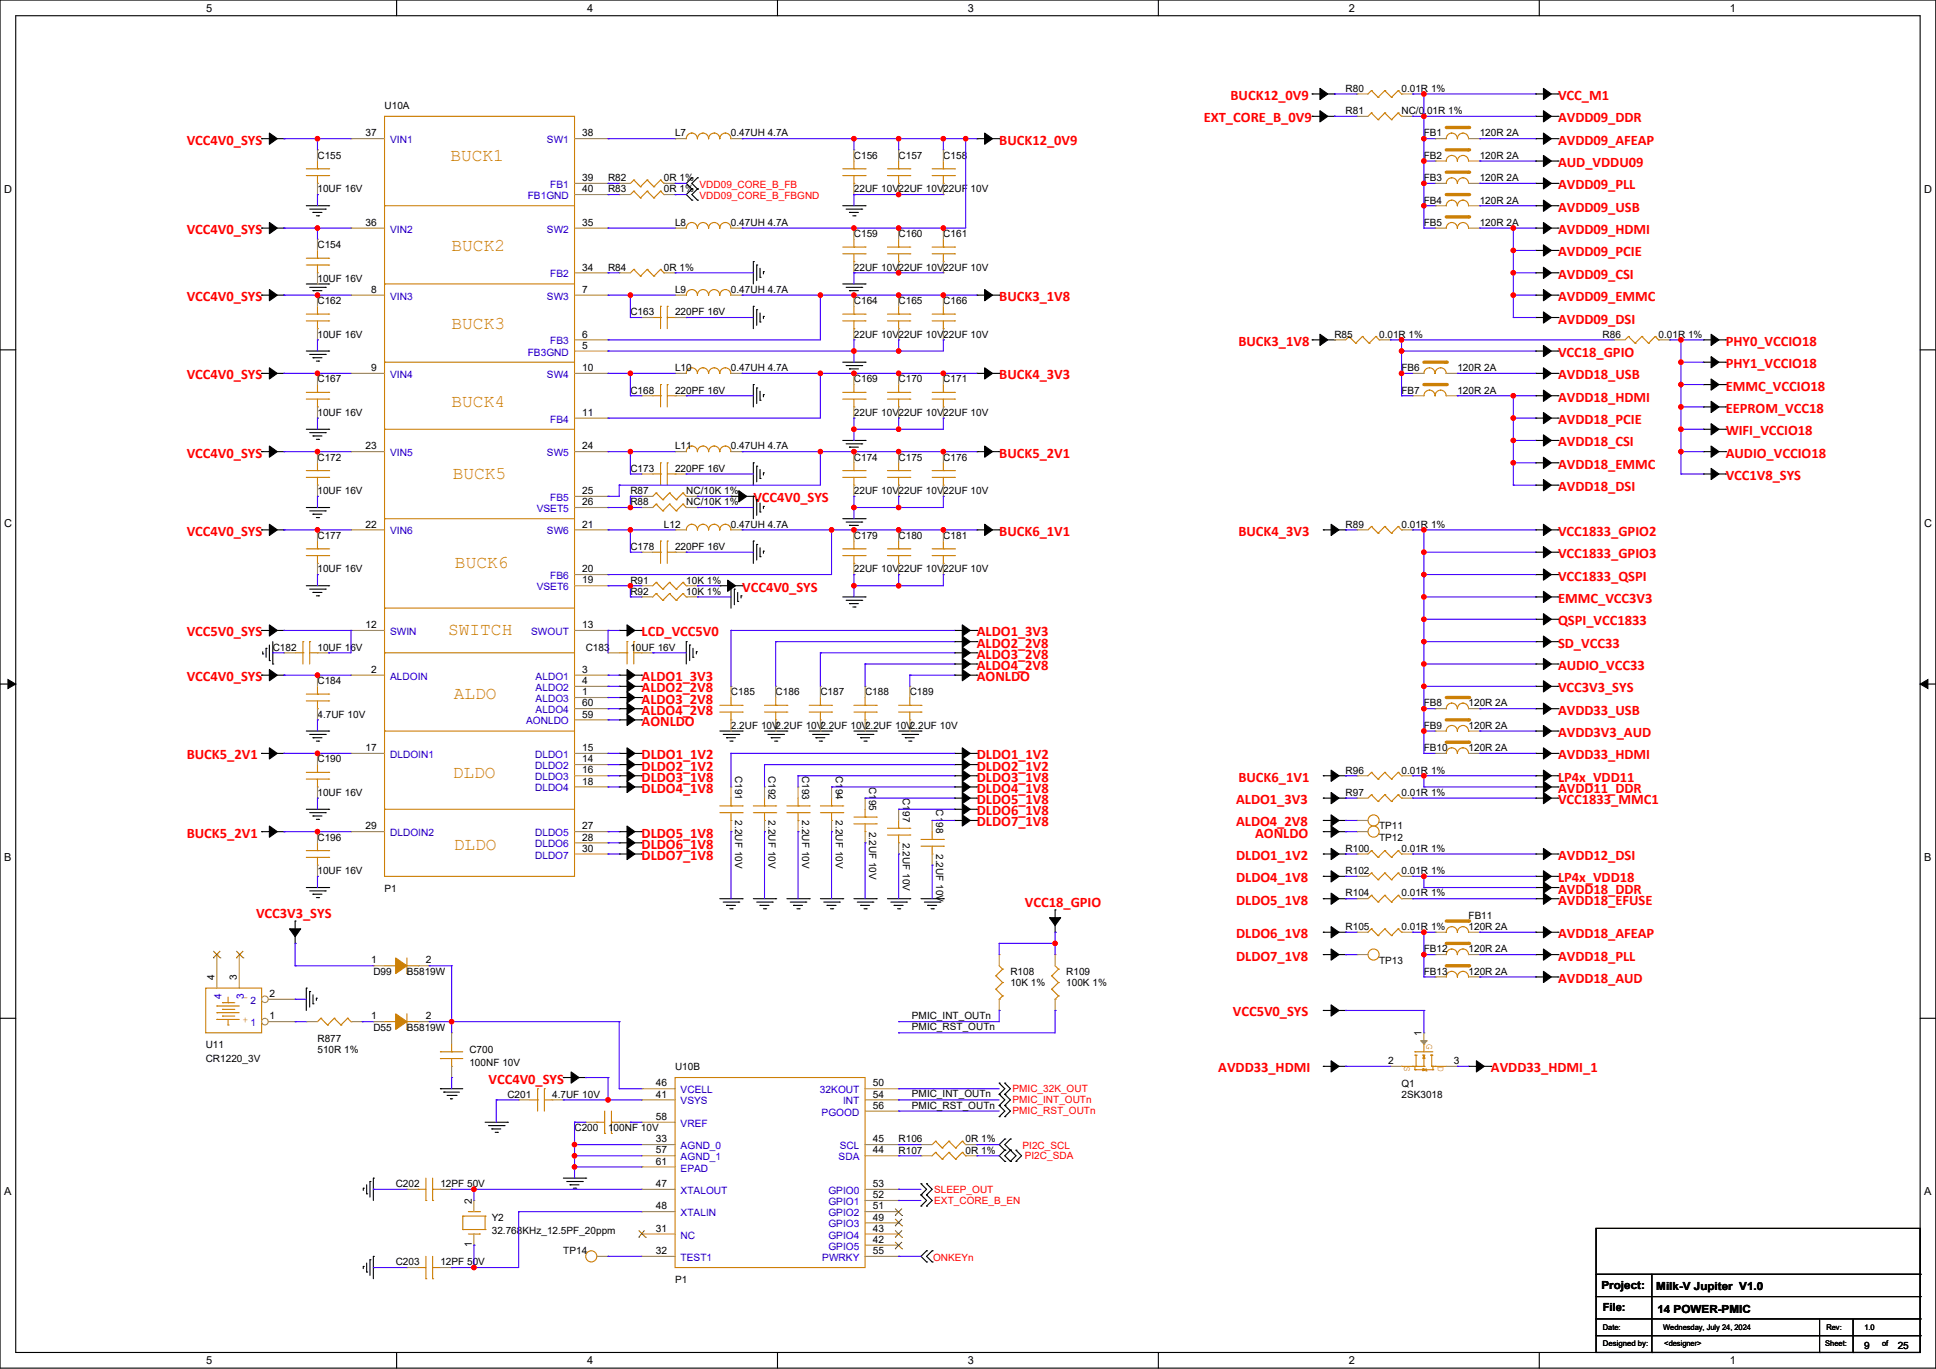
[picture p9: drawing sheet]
<svg xmlns="http://www.w3.org/2000/svg" width="594mm" height="420mm" viewBox="0 0 594 420" stroke-linecap="round" stroke-linejoin="round" font-family="sans-serif">
<defs><g id="words">
<g font-size="5.5" fill="#cc8006">
<text x="138.2" y="49.5">BUCK1</text>
<text x="138.6" y="76.9">BUCK2</text>
<text x="138.6" y="100.9">BUCK3</text>
<text x="138.6" y="124.9">BUCK4</text>
<text x="138.9" y="146.9">BUCK5</text>
<text x="139.6" y="174.3">BUCK6</text>
<text x="137.5" y="194.9">SWITCH</text>
<text x="139.2" y="214.5">ALDO</text>
<text x="138.9" y="238.8">DLDO</text>
<text x="139.2" y="260.8">DLDO</text>
</g>
<g font-size="4.4" fill="#f00">
<text x="377.6" y="30.7">BUCK12_0V9</text>
<text x="478" y="30.7">VCC_M1</text>
<text x="369.3" y="37.5">EXT_CORE_B_0V9</text>
<text x="478" y="37.5">AVDD09_DDR</text>
<text x="57.3" y="44.4">VCC4V0_SYS</text>
<text x="306.6" y="44.4">BUCK12_0V9</text>
<text x="478" y="44.4">AVDD09_AFEAP</text>
<text x="478" y="51.2">AUD_VDDU09</text>
<text x="478" y="58.1">AVDD09_PLL</text>
<text x="478" y="65">AVDD09_USB</text>
<text x="57.3" y="71.8">VCC4V0_SYS</text>
<text x="478" y="71.8">AVDD09_HDMI</text>
<text x="478" y="78.7">AVDD09_PCIE</text>
<text x="478" y="85.5">AVDD09_CSI</text>
<text x="57.3" y="92.4">VCC4V0_SYS</text>
<text x="306.6" y="92.4">BUCK3_1V8</text>
<text x="478" y="92.4">AVDD09_EMMC</text>
<text x="478" y="99.2">AVDD09_DSI</text>
<text x="380" y="106.1">BUCK3_1V8</text>
<text x="529.5" y="106.1">PHY0_VCCIO18</text>
<text x="478" y="109.5">VCC18_GPIO</text>
<text x="529.5" y="113">PHY1_VCCIO18</text>
<text x="57.3" y="116.4">VCC4V0_SYS</text>
<text x="306.6" y="116.4">BUCK4_3V3</text>
<text x="478" y="116.4">AVDD18_USB</text>
<text x="529.5" y="119.8">EMMC_VCCIO18</text>
<text x="478" y="123.3">AVDD18_HDMI</text>
<text x="478" y="130.1">AVDD18_PCIE</text>
<text x="529.5" y="126.7">EEPROM_VCC18</text>
<text x="478" y="137">AVDD18_CSI</text>
<text x="529.5" y="133.5">WIFI_VCCIO18</text>
<text x="57.3" y="140.4">VCC4V0_SYS</text>
<text x="306.6" y="140.4">BUCK5_2V1</text>
<text x="478" y="143.8">AVDD18_EMMC</text>
<text x="529.5" y="140.4">AUDIO_VCCIO18</text>
<text x="529.5" y="147.3">VCC1V8_SYS</text>
<text x="231.1" y="154.1">VCC4V0_SYS</text>
<text x="478" y="150.7">AVDD18_DSI</text>
<text x="57.3" y="164.4">VCC4V0_SYS</text>
<text x="306.6" y="164.4">BUCK6_1V1</text>
<text x="380" y="164.4">BUCK4_3V3</text>
<text x="478" y="164.4">VCC1833_GPIO2</text>
<text x="478" y="171.3">VCC1833_GPIO3</text>
<text x="478" y="178.1">VCC1833_QSPI</text>
<text x="227.7" y="181.5">VCC4V0_SYS</text>
<text x="478" y="185">EMMC_VCC3V3</text>
<text x="478" y="191.8">QSPI_VCC1833</text>
<text x="57.3" y="195.3">VCC5V0_SYS</text>
<text x="196.9" y="195.3">LCD_VCC5V0</text>
<text x="299.7" y="195.3">ALDO1_3V3</text>
<text x="299.7" y="198.7">ALDO2_2V8</text>
<text x="299.7" y="202.1">ALDO3_2V8</text>
<text x="478" y="198.7">SD_VCC33</text>
<text x="57.3" y="209">VCC4V0_SYS</text>
<text x="196.9" y="209">ALDO1_3V3</text>
<text x="299.7" y="205.6">ALDO4_2V8</text>
<text x="299.7" y="209">AONLDO</text>
<text x="478" y="205.6">AUDIO_VCC33</text>
<text x="196.9" y="215.8">ALDO3_2V8</text>
<text x="196.9" y="212.4">ALDO2_2V8</text>
<text x="478" y="212.4">VCC3V3_SYS</text>
<text x="196.9" y="219.3">ALDO4_2V8</text>
<text x="478" y="219.3">AVDD33_USB</text>
<text x="196.9" y="222.7">AONLDO</text>
<text x="478" y="226.1">AVDD3V3_AUD</text>
<text x="57.3" y="233">BUCK5_2V1</text>
<text x="196.9" y="233">DLDO1_1V2</text>
<text x="299.7" y="233">DLDO1_1V2</text>
<text x="478" y="233">AVDD33_HDMI</text>
<text x="196.9" y="236.4">DLDO2_1V2</text>
<text x="196.9" y="239.8">DLDO3_1V8</text>
<text x="299.7" y="236.4">DLDO2_1V2</text>
<text x="299.7" y="239.8">DLDO3_1V8</text>
<text x="380" y="239.8">BUCK6_1V1</text>
<text x="478" y="239.8">LP4x_VDD11</text>
<text x="196.9" y="243.3">DLDO4_1V8</text>
<text x="299.7" y="243.3">DLDO4_1V8</text>
<text x="478" y="243.3">AVDD11_DDR</text>
<text x="299.7" y="246.7">DLDO5_1V8</text>
<text x="299.7" y="250.1">DLDO6_1V8</text>
<text x="379.3" y="246.7">ALDO1_3V3</text>
<text x="478" y="246.7">VCC1833_MMC1</text>
<text x="57.3" y="257">BUCK5_2V1</text>
<text x="196.9" y="257">DLDO5_1V8</text>
<text x="299.7" y="253.6">DLDO7_1V8</text>
<text x="379.3" y="253.6">ALDO4_2V8</text>
<text x="385.1" y="257">AONLDO</text>
<text x="196.9" y="260.4">DLDO6_1V8</text>
<text x="196.9" y="263.8">DLDO7_1V8</text>
<text x="379.3" y="263.8">DLDO1_1V2</text>
<text x="478" y="263.8">AVDD12_DSI</text>
<text x="379.3" y="270.7">DLDO4_1V8</text>
<text x="478" y="270.7">LP4x_VDD18</text>
<text x="478" y="274.1">AVDD18_DDR</text>
<text x="78.6" y="281.7">VCC3V3_SYS</text>
<text x="314.5" y="278.2">VCC18_GPIO</text>
<text x="379.3" y="277.6">DLDO5_1V8</text>
<text x="478" y="277.6">AVDD18_EFUSE</text>
<text x="379.3" y="287.8">DLDO6_1V8</text>
<text x="478" y="287.8">AVDD18_AFEAP</text>
<text x="379.3" y="294.7">DLDO7_1V8</text>
<text x="478" y="294.7">AVDD18_PLL</text>
<text x="478" y="301.6">AVDD18_AUD</text>
<text x="378.3" y="311.8">VCC5V0_SYS</text>
<text x="373.8" y="329">AVDD33_HDMI</text>
<text x="457.5" y="329">AVDD33_HDMI_1</text>
<text x="149.9" y="332.4">VCC4V0_SYS</text>
</g>
<g font-size="3.4">
<text x="63.2" y="3.6">5</text>
<text x="180.1" y="3.6">4</text>
<text x="297" y="3.6">3</text>
<text x="413.8" y="3.6">2</text>
<text x="530.7" y="3.6">1</text>
<text x="1.2" y="59.1">D</text>
<text x="590.4" y="59.1">D</text>
<text x="1.2" y="161.6">C</text>
<text x="590.4" y="161.6">C</text>
<text x="1.2" y="264.2">B</text>
<text x="590.4" y="264.2">B</text>
<text x="1.2" y="366.7">A</text>
<text x="590.4" y="366.7">A</text>
<text x="491.4" y="395.5">Project:</text>
<text x="508.2" y="395.8">Milk-V Jupiter V1.0</text>
<text x="491.7" y="402.4">File:</text>
<text x="508.5" y="402.7">14 POWER-PMIC</text>
<text x="63.2" y="418.5">5</text>
<text x="180.1" y="418.5">4</text>
<text x="297" y="418.5">3</text>
<text x="413.8" y="418.5">2</text>
<text x="530.7" y="418.5">1</text>
</g>
<g font-size="3.1">
<text x="412.9" y="28.1">R80</text>
<text x="430" y="28.1">0.01R 1%</text>
<text x="118" y="33.3">U10A</text>
<text x="412.9" y="35">R81</text>
<text x="430" y="35">NC/0.01R 1%</text>
<text x="112.1" y="41.8">37</text>
<text x="178.7" y="41.8">38</text>
<text x="207.1" y="41.9">L7</text>
<text x="224.3" y="41.9">0.47UH 4.7A</text>
<text x="436.9" y="41.9">FB1</text>
<text x="454" y="41.9">120R 2A</text>
<text x="97.4" y="48.7">C155</text>
<text x="262" y="48.7">C156</text>
<text x="275.7" y="48.7">C157</text>
<text x="289.4" y="48.7">C158</text>
<text x="436.9" y="48.7">FB2</text>
<text x="454" y="48.7">120R 2A</text>
<text x="97.4" y="59">10UF 16V</text>
<text x="178.7" y="55.6">39</text>
<text x="178.7" y="59">40</text>
<text x="186.6" y="55.6">R82</text>
<text x="186.6" y="59">R83</text>
<text x="203.7" y="55.6">0R 1%</text>
<text x="203.7" y="59">0R 1%</text>
<text x="262" y="59">22UF 10V22UF 10V22UF 10V</text>
<text x="436.9" y="55.6">FB3</text>
<text x="454" y="55.6">120R 2A</text>
<text x="436.9" y="62.4">FB4</text>
<text x="454" y="62.4">120R 2A</text>
<text x="112.1" y="69.3">36</text>
<text x="178.7" y="69.3">35</text>
<text x="207.1" y="69.3">L8</text>
<text x="224.3" y="69.3">0.47UH 4.7A</text>
<text x="436.9" y="69.3">FB5</text>
<text x="454" y="69.3">120R 2A</text>
<text x="97.4" y="76.2">C154</text>
<text x="262" y="72.7">C159</text>
<text x="275.7" y="72.7">C160</text>
<text x="289.4" y="72.7">C161</text>
<text x="178.7" y="83">34</text>
<text x="186.6" y="83">R84</text>
<text x="203.7" y="83">0R 1%</text>
<text x="262" y="83">22UF 10V22UF 10V22UF 10V</text>
<text x="97.4" y="86.4">10UF 16V</text>
<text x="113.9" y="89.9">8</text>
<text x="178.7" y="89.9">7</text>
<text x="207.1" y="89.9">L9</text>
<text x="224.3" y="89.9">0.47UH 4.7A</text>
<text x="97.4" y="93.3">C162</text>
<text x="262" y="93.3">C164</text>
<text x="275.7" y="93.3">C165</text>
<text x="289.4" y="93.3">C166</text>
<text x="193.4" y="96.7">C163</text>
<text x="207.1" y="96.7">220PF 16V</text>
<text x="97.4" y="103.6">10UF 16V</text>
<text x="178.7" y="103.6">6</text>
<text x="178.7" y="107">5</text>
<text x="262" y="103.6">22UF 10V22UF 10V22UF 10V</text>
<text x="409.4" y="103.6">R85</text>
<text x="423.1" y="103.6">0.01R 1%</text>
<text x="491.7" y="103.6">R86</text>
<text x="508.9" y="103.6">0.01R 1%</text>
<text x="113.9" y="113.9">9</text>
<text x="178.7" y="113.9">10</text>
<text x="207.1" y="113.9">L10</text>
<text x="224.3" y="113.9">0.47UH 4.7A</text>
<text x="430" y="113.9">FB6</text>
<text x="447.1" y="113.9">120R 2A</text>
<text x="97.4" y="117.3">C167</text>
<text x="262" y="117.3">C169</text>
<text x="275.7" y="117.3">C170</text>
<text x="289.4" y="117.3">C171</text>
<text x="193.4" y="120.7">C168</text>
<text x="207.1" y="120.7">220PF 16V</text>
<text x="430" y="120.7">FB7</text>
<text x="447.1" y="120.7">120R 2A</text>
<text x="97.4" y="127.6">10UF 16V</text>
<text x="178.7" y="127.6">11</text>
<text x="262" y="127.6">22UF 10V22UF 10V22UF 10V</text>
<text x="112.1" y="137.9">23</text>
<text x="178.7" y="137.9">24</text>
<text x="207.1" y="137.9">L11</text>
<text x="224.3" y="137.9">0.47UH 4.7A</text>
<text x="97.4" y="141.3">C172</text>
<text x="262" y="141.3">C174</text>
<text x="275.7" y="141.3">C175</text>
<text x="289.4" y="141.3">C176</text>
<text x="193.4" y="144.7">C173</text>
<text x="207.1" y="144.7">220PF 16V</text>
<text x="97.4" y="151.6">10UF 16V</text>
<text x="178.7" y="151.6">25</text>
<text x="178.7" y="155">26</text>
<text x="193.4" y="151.6">R87</text>
<text x="193.4" y="155">R88</text>
<text x="210.6" y="151.6">NC/10K 1%</text>
<text x="210.6" y="155">NC/10K 1%</text>
<text x="262" y="151.6">22UF 10V22UF 10V22UF 10V</text>
<text x="112.1" y="161.9">22</text>
<text x="178.7" y="161.9">21</text>
<text x="203.7" y="161.9">L12</text>
<text x="224.3" y="161.9">0.47UH 4.7A</text>
<text x="412.9" y="161.9">R89</text>
<text x="430" y="161.9">0.01R 1%</text>
<text x="97.4" y="165.3">C177</text>
<text x="262" y="165.3">C179</text>
<text x="275.7" y="165.3">C180</text>
<text x="289.4" y="165.3">C181</text>
<text x="193.4" y="168.7">C178</text>
<text x="207.1" y="168.7">220PF 16V</text>
<text x="97.4" y="175.6">10UF 16V</text>
<text x="178.7" y="175.6">20</text>
<text x="178.7" y="179">19</text>
<text x="193.4" y="179">R91</text>
<text x="210.6" y="179">10K 1%</text>
<text x="262" y="175.6">22UF 10V22UF 10V22UF 10V</text>
<text x="193.4" y="182.5">R92</text>
<text x="210.6" y="182.5">10K 1%</text>
<text x="112.1" y="192.7">12</text>
<text x="178.7" y="192.7">13</text>
<text x="83.7" y="199.6">C182</text>
<text x="97.4" y="199.6">10UF 16V</text>
<text x="179.7" y="199.6">C183</text>
<text x="193.4" y="199.6">10UF 16V</text>
<text x="97.4" y="209.9">C184</text>
<text x="113.9" y="206.4">2</text>
<text x="178.7" y="206.4">3</text>
<text x="178.7" y="209.9">4</text>
<text x="178.7" y="213.3">1</text>
<text x="224.3" y="213.3">C185</text>
<text x="238" y="213.3">C186</text>
<text x="251.7" y="213.3">C187</text>
<text x="265.4" y="213.3">C188</text>
<text x="279.1" y="213.3">C189</text>
<text x="97.4" y="220.2">4.7UF 10V</text>
<text x="178.7" y="216.7">60</text>
<text x="178.7" y="220.2">59</text>
<text x="436.9" y="216.7">FB8</text>
<text x="450.6" y="216.7">120R 2A</text>
<text x="224.3" y="223.6">2.2UF 10V</text>
<text x="238" y="223.6">2.2UF 10V</text>
<text x="251.7" y="223.6">2.2UF 10V</text>
<text x="265.4" y="223.6">2.2UF 10V</text>
<text x="279.1" y="223.6">2.2UF 10V</text>
<text x="436.9" y="223.6">FB9</text>
<text x="450.6" y="223.6">120R 2A</text>
<text x="97.4" y="233.9">C190</text>
<text x="112.1" y="230.4">17</text>
<text x="178.7" y="230.4">15</text>
<text x="178.7" y="233.9">14</text>
<text x="436.9" y="230.5">FB10</text>
<text x="450.6" y="230.5">120R 2A</text>
<text x="178.7" y="237.3">16</text>
<text x="225.6" y="238" transform="rotate(90 225.6 238)">C191</text>
<text x="235.8" y="238" transform="rotate(90 235.8 238)">C192</text>
<text x="246.1" y="238" transform="rotate(90 246.1 238)">C193</text>
<text x="256.4" y="238" transform="rotate(90 256.4 238)">C194</text>
<text x="412.9" y="237.3">R96</text>
<text x="430" y="237.3">0.01R 1%</text>
<text x="97.4" y="244.2">10UF 16V</text>
<text x="178.7" y="240.7">18</text>
<text x="266.7" y="241.4" transform="rotate(90 266.7 241.4)">C195</text>
<text x="277" y="244.9" transform="rotate(90 277 244.9)">C197</text>
<text x="412.9" y="244.2">R97</text>
<text x="430" y="244.2">0.01R 1%</text>
<text x="225.6" y="251.7" transform="rotate(90 225.6 251.7)">2.2UF 10V</text>
<text x="235.8" y="251.7" transform="rotate(90 235.8 251.7)">2.2UF 10V</text>
<text x="246.1" y="251.7" transform="rotate(90 246.1 251.7)">2.2UF 10V</text>
<text x="256.4" y="251.7" transform="rotate(90 256.4 251.7)">2.2UF 10V</text>
<text x="287.3" y="248.3" transform="rotate(90 287.3 248.3)">C198</text>
<text x="97.4" y="257.9">C196</text>
<text x="112.1" y="254.4">29</text>
<text x="178.7" y="254.4">27</text>
<text x="178.7" y="257.9">28</text>
<text x="266.7" y="255.2" transform="rotate(90 266.7 255.2)">2.2UF 10V</text>
<text x="423.1" y="257.9">TP12</text>
<text x="423.1" y="254.5">TP11</text>
<text x="178.7" y="261.3">30</text>
<text x="277" y="258.6" transform="rotate(90 277 258.6)">2.2UF 10V</text>
<text x="287.3" y="262" transform="rotate(90 287.3 262)">2.2UF 10V</text>
<text x="412.9" y="261.3">R100</text>
<text x="430" y="261.3">0.01R 1%</text>
<text x="97.4" y="268.2">10UF 16V</text>
<text x="412.9" y="268.2">R102</text>
<text x="430" y="268.2">0.01R 1%</text>
<text x="118" y="273.7">P1</text>
<text x="412.9" y="275">R104</text>
<text x="430" y="275">0.01R 1%</text>
<text x="450.6" y="281.9">FB11</text>
<text x="412.9" y="285.3">R105</text>
<text x="430" y="285.3">0.01R 1%</text>
<text x="450.6" y="285.3">120R 2A</text>
<text x="436.9" y="292.2">FB12</text>
<text x="450.6" y="292.2">120R 2A</text>
<text x="113.9" y="295.6">1</text>
<text x="114.5" y="299">D99</text>
<text x="124.8" y="299">B5819W</text>
<text x="130.7" y="295.6">2</text>
<text x="310" y="299">R108</text>
<text x="327.1" y="299">R109</text>
<text x="423.1" y="295.6">TP13</text>
<text x="436.9" y="299">FB13</text>
<text x="450.6" y="299">120R 2A</text>
<text x="65.8" y="300.8" transform="rotate(-90 65.8 300.8)">4</text>
<text x="72.7" y="300.8" transform="rotate(-90 72.7 300.8)">3</text>
<text x="82.7" y="305.9">2</text>
<text x="310" y="302.5">10K 1%</text>
<text x="327.1" y="302.5">100K 1%</text>
<text x="82.7" y="312.7">1</text>
<text x="113.9" y="312.7">1</text>
<text x="114.5" y="316.2">D55</text>
<text x="124.8" y="316.2">B5819W</text>
<text x="130.7" y="312.7">2</text>
<text x="279.8" y="312.7">PMIC_INT_OUTn</text>
<text x="279.8" y="316.1">PMIC_RST_OUTn</text>
<text x="436.2" y="317.9" transform="rotate(-90 436.2 317.9)">1</text>
<text x="63.1" y="321.7">U11</text>
<text x="97.4" y="319.6">R877</text>
<text x="97.4" y="323">510R 1%</text>
<text x="144" y="323">C700</text>
<text x="63.1" y="325.8">CR1220_3V</text>
<text x="144" y="327.2">100NF 10V</text>
<text x="207.1" y="328.2">U10B</text>
<text x="425.9" y="326.5">2</text>
<text x="446.1" y="326.5">3</text>
<text x="201.3" y="333.3">46</text>
<text x="267.8" y="333.3">50</text>
<text x="430" y="333.3">Q1</text>
<text x="155.7" y="336.8">C201</text>
<text x="169.4" y="336.8">4.7UF 10V</text>
<text x="201.3" y="336.7">41</text>
<text x="267.8" y="340.2">56</text>
<text x="267.8" y="336.7">54</text>
<text x="279.8" y="336.7">PMIC_INT_OUTn</text>
<text x="279.8" y="340.1">PMIC_RST_OUTn</text>
<text x="430" y="336.8">2SK3018</text>
<text x="176.3" y="347">C200</text>
<text x="186.6" y="347">100NF 10V</text>
<text x="201.3" y="343.6">58</text>
<text x="201.3" y="353.9">57</text>
<text x="201.3" y="350.5">33</text>
<text x="267.8" y="350.5">45</text>
<text x="267.8" y="353.9">44</text>
<text x="275.7" y="353.9">R107</text>
<text x="275.7" y="350.5">R106</text>
<text x="296.3" y="353.9">0R 1%</text>
<text x="296.3" y="350.5">0R 1%</text>
<text x="201.3" y="357.3">61</text>
<text x="121.4" y="364.2">C202</text>
<text x="135.1" y="364.2">12PF 50V</text>
<text x="201.3" y="364.2">47</text>
<text x="267.8" y="364.2">53</text>
<text x="144.7" y="369.3" transform="rotate(-90 144.7 369.3)">2</text>
<text x="201.3" y="371">48</text>
<text x="267.8" y="367.6">52</text>
<text x="267.8" y="371">51</text>
<text x="150.9" y="374.5">Y2</text>
<text x="201.3" y="377.9">31</text>
<text x="267.8" y="374.5">49</text>
<text x="267.8" y="377.9">43</text>
<text x="144.7" y="382.7" transform="rotate(-90 144.7 382.7)">1</text>
<text x="150.9" y="378.6">32.768KHz_12.5PF_20ppm</text>
<text x="267.8" y="381.3">42</text>
<text x="121.4" y="388.2">C203</text>
<text x="135.1" y="388.2">12PF 50V</text>
<text x="172.8" y="384.8">TP14</text>
<text x="201.3" y="384.7">32</text>
<text x="267.8" y="384.7">55</text>
<text x="207.1" y="393.7">P1</text>
<text x="572" y="413.9">9</text>
<text x="582.2" y="413.9">25</text>
</g>
<g font-size="3.1" fill="#00c">
<text x="119.7" y="43.9">VIN1</text>
<text x="167.8" y="43.9">SW1</text>
<text x="168.8" y="57.7">FB1</text>
<text x="161.9" y="61.1">FB1GND</text>
<text x="119.7" y="71.4">VIN2</text>
<text x="167.8" y="71.4">SW2</text>
<text x="168.8" y="85.1">FB2</text>
<text x="119.7" y="91.9">VIN3</text>
<text x="167.8" y="91.9">SW3</text>
<text x="168.8" y="105.7">FB3</text>
<text x="161.9" y="109.1">FB3GND</text>
<text x="119.7" y="116">VIN4</text>
<text x="167.8" y="116">SW4</text>
<text x="168.8" y="129.7">FB4</text>
<text x="119.7" y="140">VIN5</text>
<text x="167.8" y="140">SW5</text>
<text x="168.8" y="153.7">FB5</text>
<text x="164.7" y="157.1">VSET5</text>
<text x="119.7" y="164">VIN6</text>
<text x="167.8" y="164">SW6</text>
<text x="168.8" y="177.7">FB6</text>
<text x="164.7" y="181.1">VSET6</text>
<text x="119.7" y="194.8">SWIN</text>
<text x="163" y="194.8">SWOUT</text>
<text x="119.7" y="208.5">ALDOIN</text>
<text x="164.3" y="208.5">ALDO1</text>
<text x="164.3" y="212">ALDO2</text>
<text x="164.3" y="215.4">ALDO3</text>
<text x="164.3" y="218.8">ALDO4</text>
<text x="161.4" y="222.2">AONLDO</text>
<text x="119.7" y="232.5">DLDOIN1</text>
<text x="164.2" y="232.5">DLDO1</text>
<text x="164.2" y="236">DLDO2</text>
<text x="164.2" y="239.4">DLDO3</text>
<text x="164.2" y="242.8">DLDO4</text>
<text x="119.7" y="256.5">DLDOIN2</text>
<text x="164.2" y="256.5">DLDO5</text>
<text x="164.2" y="260">DLDO6</text>
<text x="164.2" y="263.4">DLDO7</text>
<text x="68" y="306.6" transform="rotate(-90 68 306.6)">4</text>
<text x="74.8" y="306.6" transform="rotate(-90 74.8 306.6)">3</text>
<text x="76.8" y="308">2</text>
<text x="76.8" y="314.8">1</text>
<text x="208.8" y="335.4">VCELL</text>
<text x="251.6" y="335.4">32KOUT</text>
<text x="208.8" y="338.8">VSYS</text>
<text x="258.7" y="338.8">INT</text>
<text x="208.8" y="345.7">VREF</text>
<text x="252.1" y="342.3">PGOOD</text>
<text x="208.8" y="352.6">AGND_0</text>
<text x="257.6" y="352.6">SCL</text>
<text x="208.8" y="356">AGND_1</text>
<text x="208.8" y="359.4">EPAD</text>
<text x="257.3" y="356">SDA</text>
<text x="208.8" y="366.3">XTALOUT</text>
<text x="254.2" y="366.3">GPIO0</text>
<text x="254.2" y="369.7">GPIO1</text>
<text x="208.8" y="373.1">XTALIN</text>
<text x="254.2" y="373.1">GPIO2</text>
<text x="254.2" y="376.6">GPIO3</text>
<text x="208.8" y="380">NC</text>
<text x="254.2" y="380">GPIO4</text>
<text x="254.2" y="383.4">GPIO5</text>
<text x="208.8" y="386.8">TEST1</text>
<text x="252.3" y="386.8">PWRKY</text>
</g>
<g font-size="3.1" fill="#f00">
<text x="214.7" y="57.6">VDD09_CORE_B_FB</text>
<text x="214.7" y="61.1">VDD09_CORE_B_FBGND</text>
<text x="310.7" y="335">PMIC_32K_OUT</text>
<text x="310.7" y="338.5">PMIC_INT_OUTn</text>
<text x="310.7" y="341.9">PMIC_RST_OUTn</text>
<text x="313.8" y="352.5">PI2C_SCL</text>
<text x="314.5" y="355.6">PI2C_SDA</text>
<text x="286.7" y="365.9">SLEEP_OUT</text>
<text x="286.7" y="369.3">EXT_CORE_B_EN</text>
<text x="286.3" y="386.8">ONKEYn</text>
</g>
<g font-size="3.1" fill="#cc8006">
<text x="76.2" y="305.4" transform="rotate(-180 76.2 305.4)">-</text>
<text x="76.2" y="311.9" transform="rotate(-180 76.2 311.9)">+</text>
<text x="437.7" y="320.3" transform="rotate(90 437.7 320.3)">G</text>
<text x="430.8" y="327.1" transform="rotate(90 430.8 327.1)">S</text>
<text x="441.1" y="327.1" transform="rotate(90 441.1 327.1)">D</text>
</g>
<g font-size="2.4">
<text x="491.7" y="413">Designed by:</text>
<text x="491.8" y="408.2">Date:</text>
<text x="510.3" y="408.2">Wednesday, July 24, 2024</text>
<text x="510.6" y="413">&lt;designer&gt;</text>
<text x="560" y="413">Sheet:</text>
<text x="560.4" y="408.2">Rev:</text>
<text x="572" y="408.2">1.0</text>
<text x="577.5" y="413">of</text>
</g>
</g></defs>
<path d="M0 0h593.9v419.7h-593.9zM4.8 4.8h584.3v410.1h-584.3z" fill="none" stroke="#000" stroke-width=".34"/>
<g fill="#fff">
<path d="M63.2 .5h1.9v3.8h-1.9z"/>
<path d="M63.2 415.5h1.9v3.7h-1.9z"/>
</g>
<path d="M121.7 0v4.8M121.7 414.9v4.8" fill="none" stroke="#000" stroke-width=".34"/>
<g fill="#fff">
<path d="M180.1 .5h1.9v3.8h-1.9z"/>
<path d="M180.1 415.5h1.9v3.7h-1.9z"/>
</g>
<path d="M238.5 0v4.8M238.5 414.9v4.8" fill="none" stroke="#000" stroke-width=".34"/>
<g fill="#fff">
<path d="M297 .5h1.9v3.8h-1.9z"/>
<path d="M297 415.5h1.9v3.7h-1.9z"/>
</g>
<path d="M355.4 0v4.8M355.4 414.9v4.8" fill="none" stroke="#000" stroke-width=".34"/>
<g fill="#fff">
<path d="M413.8 .5h1.9v3.8h-1.9z"/>
<path d="M413.8 415.5h1.9v3.7h-1.9z"/>
</g>
<path d="M472.3 0v4.8M472.3 414.9v4.8" fill="none" stroke="#000" stroke-width=".34"/>
<g fill="#fff">
<path d="M530.7 .5h1.9v3.8h-1.9z"/>
<path d="M530.7 415.5h1.9v3.7h-1.9z"/>
<path d="M1.2 56.1h2.5v3.7h-2.5z"/>
<path d="M590.3 56.1h2.5v3.7h-2.5z"/>
<path d="M1.2 158.6h2.5v3.7h-2.5z"/>
<path d="M590.3 158.6h2.5v3.7h-2.5z"/>
</g>
<path d="M0 107.3h4.8M589.1 107.3h4.8" fill="none" stroke="#000" stroke-width=".34"/>
<g fill="#fff">
<path d="M1.2 261.1h2.3v3.8h-2.3z"/>
<path d="M590.3 261.1h2.3v3.8h-2.3z"/>
</g>
<path d="M0 209.9h4.8M589.1 209.9h4.8" fill="none" stroke="#000" stroke-width=".34"/>
<path d="M2.4 208.5l2.4 1.4-2.4 1.3zM589.1 209.9l2.4-1.4v2.7z" fill="#000" stroke="#000" stroke-width=".31"/>
<g fill="#fff">
<path d="M1.2 363.6h2.3v3.8h-2.3z"/>
<path d="M590.3 363.6h2.3v3.8h-2.3z"/>
</g>
<g fill="none" stroke="#000" stroke-width=".34">
<path d="M402.6 35.7h3.8M402.6 28.8h3.8M407.1 35.7h2.3M407.1 28.8h2.3M471.2 35.7h2.4M471.2 28.8h2.4M474.3 35.7h3.7M474.3 28.8h3.7M80.3 42.5h3.7M84.7 42.5h2.4M212.3 54.5l-1.7 1.8 1.7 1.7-1.7 1.7 1.7 1.7M214 54.5l-1.7 1.8 1.7 1.7-1.7 1.7 1.7 1.7"/>
<path d="M299.7 42.5h2.4M302.8 42.5h3.8M471.2 42.5h2.4M471.2 49.4h2.4M471.2 56.3h2.4M474.3 42.5h3.7M474.3 49.4h3.7M474.3 56.3h3.7M80.3 70h3.7M84.7 70h2.4M94 63.1h6.8M95 64.2h4.8"/>
<path d="M96 65.2h2.8M97.1 66.2h.6M258.6 63.1h6.8M259.6 64.2h4.8M260.6 65.2h2.8M261.7 66.2h.6M471.2 63.1h2.4M471.2 70h2.4M471.2 76.8h2.4M474.3 63.1h3.7M474.3 70h3.7M474.3 76.8h3.7"/>
<path d="M80.3 90.6h3.7M84.7 90.6h2.4M94 87.1h6.8M95 88.2h4.8M96 89.2h2.8M97.1 90.2h.6M231.1 80.3v6.8M231.1 94v6.8M232.2 81.3v4.8M232.2 95v4.8M233.2 82.3v2.8M233.2 96v2.8"/>
<path d="M234.2 83.4v.6M234.2 97.1v.6M258.6 87.1h6.8M259.6 88.2h4.8M260.6 89.2h2.8M261.7 90.2h.6M299.7 90.6h2.4M302.8 90.6h3.8M471.2 90.6h2.4M471.2 83.7h2.4M471.2 97.4h2.4M474.3 90.6h3.7"/>
<path d="M474.3 83.7h3.7M474.3 97.4h3.7M80.3 114.6h3.7M84.7 114.6h2.4M94 107.7h6.8M95 108.7h4.8M96 109.7h2.8M97.1 110.8h.6M231.1 118v6.8M232.2 119v4.8M258.6 111.1h6.8M259.6 112.2h4.8"/>
<path d="M260.6 113.2h2.8M261.7 114.2h.6M299.7 114.6h2.4M302.8 114.6h3.8M402.6 104.3h3.8M407.1 104.3h2.3M471.2 114.6h2.4M471.2 107.7h2.4M474.3 114.6h3.7M474.3 107.7h3.7M522.6 111.1h2.4M522.6 104.3h2.4"/>
<path d="M522.6 118h2.4M525.7 111.1h3.8M525.7 104.3h3.8M525.7 118h3.8M80.3 138.6h3.7M84.7 138.6h2.4M94 131.7h6.8M95 132.7h4.8M96 133.8h2.8M97.1 134.8h.6M233.2 120v2.8M234.2 121.1v.7"/>
<path d="M258.6 135.1h6.8M259.6 136.2h4.8M260.6 137.2h2.8M261.7 138.2h.6M299.7 138.6h2.4M302.8 138.6h3.8M471.2 135.1h2.4M471.2 121.4h2.4M471.2 128.3h2.4M474.3 135.1h3.7M474.3 121.4h3.7M474.3 128.3h3.7"/>
<path d="M522.6 138.6h2.4M522.6 131.7h2.4M522.6 124.8h2.4M525.7 138.6h3.8M525.7 131.7h3.8M525.7 124.8h3.8M94 155.7h6.8M95 156.7h4.8M96 157.8h2.8M97.1 158.8h.6M224.3 152.3h2.4M227.4 152.3h3.7v6.8"/>
<path d="M231.1 142v6.8M232.2 143v4.8M232.2 153.3v4.8M233.2 144v2.8M233.2 154.3v2.8M234.2 145.1v.7M234.2 155.4v.6M258.6 159.1h6.8M471.2 142h2.4M471.2 148.8h2.4M474.3 142h3.7M474.3 148.8h3.7"/>
<path d="M522.6 145.4h2.4M525.7 145.4h3.8M80.3 162.6h3.7M84.7 162.6h2.4M94 179.7h6.8M220.9 179.7h2.3M223.9 179.7h3.8M224.3 179.7v6.9M231.1 166v6.8M232.2 167v4.8M233.2 168v2.8M234.2 169.1v.7"/>
<path d="M259.6 160.2h4.8M260.6 161.2h2.8M261.7 162.2h.6M299.7 162.6h2.4M302.8 162.6h3.8M406 162.6h3.8M410.5 162.6h2.4M471.2 162.6h2.4M471.2 169.4h2.4M471.2 176.3h2.4M474.3 162.6h3.7M474.3 169.4h3.7"/>
<path d="M474.3 176.3h3.7M80.3 193.4h3.7M80.6 199.9v.7M81.6 198.9v2.8M82.7 197.9v4.8M83.7 196.8v6.9M84.7 193.4h2.4M95 180.7h4.8M96 181.8h2.8M97.1 182.8h.6M190 193.4h2.4M193.1 193.4h3.7"/>
<path d="M210.6 196.8v6.9M211.6 197.9v4.8M212.6 198.9v2.8M213.7 199.9v.7M225.3 180.7v4.8M226.3 181.8v2.7M227.4 182.8v.7M258.6 183.1h6.8M259.6 184.2h4.8M260.6 185.2h2.8M261.7 186.2h.6M292.9 196.8h2.4"/>
<path d="M292.9 193.4h2.4M296 196.8h3.7M296 193.4h3.7M471.2 183.1h2.4M471.2 196.8h2.4M471.2 190h2.4M474.3 183.1h3.7M474.3 196.8h3.7M474.3 190h3.7M80.3 207.1h3.7M84.7 207.1h2.4M190 207.1h2.4"/>
<path d="M190 217.4h2.4M190 214h2.4M190 210.6h2.4M193.1 207.1h3.7M193.1 217.4h3.7M193.1 214h3.7M193.1 210.6h3.7M292.9 207.1h2.4M292.9 200.3h2.4M292.9 203.7h2.4M296 207.1h3.7M296 200.3h3.7"/>
<path d="M296 203.7h3.7M471.2 217.4h2.4M471.2 210.6h2.4M471.2 203.7h2.4M474.3 217.4h3.7M474.3 210.6h3.7M474.3 203.7h3.7M80.3 231.1h3.7M84.7 231.1h2.4M94 224.3h6.8M95 225.3h4.8M96 226.3h2.8"/>
<path d="M97.1 227.4h.6M190 231.1h2.4M190 234.6h2.4M190 238h2.4M190 220.9h2.4M193.1 231.1h3.7M193.1 234.6h3.7M193.1 238h3.7M193.1 220.9h3.7M220.9 224.3h6.8M221.9 225.3h4.8M222.9 226.3h2.8"/>
<path d="M223.9 227.4h.7M234.6 224.3h6.8M235.6 225.3h4.8M236.6 226.3h2.8M237.7 227.4h.6M248.3 224.3h6.8M249.3 225.3h4.8M250.3 226.3h2.8M251.4 227.4h.7M262 224.3h6.9M263 225.3h4.8M264.1 226.3h2.7"/>
<path d="M265.1 227.4h.7M275.7 224.3h6.9M276.8 225.3h4.7M277.8 226.3h2.7M278.8 227.4h.7M292.9 231.1h2.4M292.9 234.6h2.4M292.9 238h2.4M296 231.1h3.7M296 234.6h3.7M296 238h3.7M406 238h3.8"/>
<path d="M410.5 238h2.4M471.2 224.3h2.4M471.2 231.1h2.4M471.2 238h2.4M474.3 224.3h3.7M474.3 231.1h3.7M474.3 238h3.7M80.3 255.1h3.7M84.7 255.1h2.4M94 248.3h6.8M95 249.3h4.8M96 250.3h2.8"/>
<path d="M97.1 251.4h.6M190 241.4h2.4M190 255.1h2.4M190 258.6h2.4M193.1 241.4h3.7M193.1 255.1h3.7M193.1 258.6h3.7M292.9 241.4h2.4M292.9 244.9h2.4M292.9 248.3h2.4M292.9 251.7h2.4M296 241.4h3.7"/>
<path d="M296 244.9h3.7M296 248.3h3.7M296 251.7h3.7M406 255.1h3.8M406 244.9h3.8M406 251.7h3.8M410.5 255.1h2.4M410.5 244.9h2.4M410.5 251.7h2.4M471.2 241.4h2.4M471.2 244.9h2.4M474.3 241.4h3.7"/>
<path d="M474.3 244.9h3.7M94 272.3h6.8M95 273.3h4.8M96 274.3h2.8M97.1 275.4h.6M190 262h2.4M193.1 262h3.7M220.9 275.7h6.8M221.9 276.8h4.8M222.9 277.8h2.8M223.9 278.8h.7M231.1 275.7h6.9"/>
<path d="M232.2 276.8h4.8M233.2 277.8h2.7M234.2 278.8h.7M241.4 275.7h6.9M242.5 276.8h4.7M243.5 277.8h2.7M244.5 278.8h.7M251.7 275.7h6.9M252.8 276.8h4.7M253.8 277.8h2.7M254.8 278.8h.7M262 275.7h6.9"/>
<path d="M263 276.8h4.8M264.1 277.8h2.7M265.1 278.8h.7M272.3 275.7h6.8M273.3 276.8h4.8M274.3 277.8h2.8M275.4 278.8h.7M282.6 275.7h6.8M283.6 276.8h4.8M284.6 277.8h2.8M285.7 278.8h.6M323.7 279.1v3.8"/>
<path d="M406 262h3.8M406 275.7h3.8M406 268.9h3.8M410.5 262h2.4M410.5 275.7h2.4M410.5 268.9h2.4M471.2 262h2.4M471.2 275.7h2.4M471.2 272.3h2.4M471.2 268.9h2.4M474.3 262h3.7M474.3 275.7h3.7"/>
<path d="M474.3 272.3h3.7M474.3 268.9h3.7M90.6 282.6v3.7M90.6 287v2.4M323.7 283.6v2.4M406 292.9h3.8M406 286h3.8M410.5 292.9h2.4M410.5 286h2.4M471.2 292.9h2.4M471.2 286h2.4M471.2 299.7h2.4"/>
<path d="M474.3 292.9h3.7M474.3 286h3.7M474.3 299.7h3.7M0 312.4h4.8M94 303.1v6.9M95 304.2v4.8M96 305.2v2.8M97.1 306.2v.7M406 310h3.8M410.5 310h2.4M589.1 312.4h4.8M135.1 334h6.9"/>
<path d="M136.2 335h4.7M137.2 336.1h2.7M138.2 337.1h.7M172.8 330.6h3.8M177.3 330.6h2.4M306.6 332.3l1.7 1.7-1.7 1.7 1.7 1.7-1.7 1.8 1.7 1.7-1.7 1.7M308.3 332.3l1.7 1.7-1.7 1.7 1.7 1.7-1.7 1.8 1.7 1.7-1.7 1.7M406 327.2h3.8M410.5 327.2h2.4M450.6 327.2h2.4M453.7 327.2h3.8M148.8 344.3h6.9"/>
<path d="M149.9 345.3h4.8M150.9 346.4h2.7M151.9 347.4h.7M308.3 349.4l-1.7 1.8 1.7 1.7-1.7 1.7 1.7 1.7M310 349.4l-1.7 1.8 3.4 3.4-1.7 1.7-1.7-1.7 1.7-1.7M311.7 352.9l1.7 1.7-1.7 1.7M111.5 364.5v.7M112.5 363.5v2.7M113.5 362.5v4.8M114.6 361.4v6.9M172.8 361.4h6.9M173.9 362.5h4.8"/>
<path d="M174.9 363.5h2.8M175.9 364.5h.7M282.6 363.2l1.7 1.7-1.7 1.7 1.7 1.7-1.7 1.7M284.3 363.2l1.7 1.7-1.7 1.7 1.7 1.7-1.7 1.7M489.7 376.9h99.4v38h-99.4zM111.5 388.5v.7M112.5 387.5v2.7M113.5 386.5v4.8M114.6 385.4v6.9M284.3 383.7l-1.7 1.7 1.7 1.8M286 383.7l-1.7 1.7 1.7 1.8M489.7 390.9h99.4"/>
<path d="M489.7 397.8h99.4M506.8 390.9v24M489.7 404.6h99.4M489.7 409.8h99.4M558.3 404.6v10.3M568.6 404.6v10.3"/>
</g>
<g fill="#000">
<circle cx="402.6" cy="28.8" r=".17"/>
<circle cx="402.6" cy="35.7" r=".17"/>
<circle cx="409.4" cy="35.7" r=".17"/>
<circle cx="409.4" cy="28.8" r=".17"/>
<circle cx="471.2" cy="28.8" r=".17"/>
<circle cx="471.2" cy="35.7" r=".17"/>
<circle cx="478" cy="35.7" r=".17"/>
<circle cx="478" cy="28.8" r=".17"/>
<circle cx="80.3" cy="42.5" r=".17"/>
<circle cx="87.1" cy="42.5" r=".17"/>
<circle cx="212.3" cy="54.5" r=".17"/>
<circle cx="212.3" cy="58" r=".17"/>
<circle cx="214" cy="58" r=".17"/>
<circle cx="214" cy="54.5" r=".17"/>
<circle cx="299.7" cy="42.5" r=".17"/>
<circle cx="306.6" cy="42.5" r=".17"/>
<circle cx="471.2" cy="42.5" r=".17"/>
<circle cx="471.2" cy="49.4" r=".17"/>
<circle cx="471.2" cy="56.3" r=".17"/>
<circle cx="478" cy="49.4" r=".17"/>
<circle cx="478" cy="56.3" r=".17"/>
<circle cx="478" cy="42.5" r=".17"/>
<circle cx="80.3" cy="70" r=".17"/>
<circle cx="87.1" cy="70" r=".17"/>
<circle cx="96" cy="65.2" r=".17"/>
<circle cx="97.7" cy="66.2" r=".17"/>
<circle cx="99.8" cy="64.2" r=".17"/>
<circle cx="100.8" cy="63.1" r=".17"/>
<circle cx="212.3" cy="61.4" r=".17"/>
<circle cx="214" cy="61.4" r=".17"/>
<circle cx="260.6" cy="65.2" r=".17"/>
<circle cx="262.3" cy="66.2" r=".17"/>
<circle cx="264.4" cy="64.2" r=".17"/>
<circle cx="265.4" cy="63.1" r=".17"/>
<circle cx="471.2" cy="63.1" r=".17"/>
<circle cx="471.2" cy="76.8" r=".17"/>
<circle cx="471.2" cy="70" r=".17"/>
<circle cx="478" cy="63.1" r=".17"/>
<circle cx="478" cy="70" r=".17"/>
<circle cx="478" cy="76.8" r=".17"/>
<circle cx="80.3" cy="90.6" r=".17"/>
<circle cx="87.1" cy="90.6" r=".17"/>
<circle cx="96" cy="89.2" r=".17"/>
<circle cx="97.7" cy="90.2" r=".17"/>
<circle cx="99.8" cy="88.2" r=".17"/>
<circle cx="100.8" cy="87.1" r=".17"/>
<circle cx="231.1" cy="80.3" r=".17"/>
<circle cx="231.1" cy="94" r=".17"/>
<circle cx="232.2" cy="81.3" r=".17"/>
<circle cx="232.2" cy="95" r=".17"/>
<circle cx="233.2" cy="85.1" r=".17"/>
<circle cx="233.2" cy="98.8" r=".17"/>
<circle cx="234.2" cy="83.4" r=".17"/>
<circle cx="234.2" cy="97.1" r=".17"/>
<circle cx="260.6" cy="89.2" r=".17"/>
<circle cx="262.3" cy="90.2" r=".17"/>
<circle cx="264.4" cy="88.2" r=".17"/>
<circle cx="265.4" cy="87.1" r=".17"/>
<circle cx="299.7" cy="90.6" r=".17"/>
<circle cx="306.6" cy="90.6" r=".17"/>
<circle cx="471.2" cy="97.4" r=".17"/>
<circle cx="471.2" cy="83.7" r=".17"/>
<circle cx="471.2" cy="90.6" r=".17"/>
<circle cx="478" cy="97.4" r=".17"/>
<circle cx="478" cy="83.7" r=".17"/>
<circle cx="478" cy="90.6" r=".17"/>
<circle cx="80.3" cy="114.6" r=".17"/>
<circle cx="87.1" cy="114.6" r=".17"/>
<circle cx="96" cy="109.7" r=".17"/>
<circle cx="97.7" cy="110.8" r=".17"/>
<circle cx="99.8" cy="108.7" r=".17"/>
<circle cx="100.8" cy="107.7" r=".17"/>
<circle cx="231.1" cy="118" r=".17"/>
<circle cx="232.2" cy="119" r=".17"/>
<circle cx="260.6" cy="113.2" r=".17"/>
<circle cx="262.3" cy="114.2" r=".17"/>
<circle cx="264.4" cy="112.2" r=".17"/>
<circle cx="265.4" cy="111.1" r=".17"/>
<circle cx="299.7" cy="114.6" r=".17"/>
<circle cx="306.6" cy="114.6" r=".17"/>
<circle cx="402.6" cy="104.3" r=".17"/>
<circle cx="409.4" cy="104.3" r=".17"/>
<circle cx="471.2" cy="107.7" r=".17"/>
<circle cx="471.2" cy="114.6" r=".17"/>
<circle cx="478" cy="114.6" r=".17"/>
<circle cx="478" cy="107.7" r=".17"/>
<circle cx="522.6" cy="111.1" r=".17"/>
<circle cx="522.6" cy="118" r=".17"/>
<circle cx="522.6" cy="104.3" r=".17"/>
<circle cx="529.5" cy="111.1" r=".17"/>
<circle cx="529.5" cy="118" r=".17"/>
<circle cx="529.5" cy="104.3" r=".17"/>
<circle cx="80.3" cy="138.6" r=".17"/>
<circle cx="87.1" cy="138.6" r=".17"/>
<circle cx="96" cy="133.8" r=".17"/>
<circle cx="97.7" cy="134.8" r=".17"/>
<circle cx="99.8" cy="132.7" r=".17"/>
<circle cx="100.8" cy="131.7" r=".17"/>
<circle cx="233.2" cy="122.8" r=".17"/>
<circle cx="234.2" cy="121.1" r=".17"/>
<circle cx="260.6" cy="137.2" r=".17"/>
<circle cx="262.3" cy="138.2" r=".17"/>
<circle cx="264.4" cy="136.2" r=".17"/>
<circle cx="265.4" cy="135.1" r=".17"/>
<circle cx="299.7" cy="138.6" r=".17"/>
<circle cx="306.6" cy="138.6" r=".17"/>
<circle cx="471.2" cy="128.3" r=".17"/>
<circle cx="471.2" cy="135.1" r=".17"/>
<circle cx="471.2" cy="121.4" r=".17"/>
<circle cx="478" cy="128.3" r=".17"/>
<circle cx="478" cy="135.1" r=".17"/>
<circle cx="478" cy="121.4" r=".17"/>
<circle cx="522.6" cy="131.7" r=".17"/>
<circle cx="522.6" cy="138.6" r=".17"/>
<circle cx="522.6" cy="124.8" r=".17"/>
<circle cx="529.5" cy="124.8" r=".17"/>
<circle cx="529.5" cy="131.7" r=".17"/>
<circle cx="529.5" cy="138.6" r=".17"/>
<circle cx="96" cy="157.8" r=".17"/>
<circle cx="97.7" cy="158.8" r=".17"/>
<circle cx="99.8" cy="156.7" r=".17"/>
<circle cx="100.8" cy="155.7" r=".17"/>
<circle cx="224.3" cy="152.3" r=".17"/>
<circle cx="231.1" cy="152.3" r=".17"/>
<circle cx="231.1" cy="142" r=".17"/>
<circle cx="232.2" cy="153.3" r=".17"/>
<circle cx="232.2" cy="143" r=".17"/>
<circle cx="233.2" cy="146.8" r=".17"/>
<circle cx="233.2" cy="157.1" r=".17"/>
<circle cx="234.2" cy="155.4" r=".17"/>
<circle cx="234.2" cy="145.1" r=".17"/>
<circle cx="265.4" cy="159.1" r=".17"/>
<circle cx="471.2" cy="142" r=".17"/>
<circle cx="471.2" cy="148.8" r=".17"/>
<circle cx="478" cy="148.8" r=".17"/>
<circle cx="478" cy="142" r=".17"/>
<circle cx="522.6" cy="145.4" r=".17"/>
<circle cx="529.5" cy="145.4" r=".17"/>
<circle cx="80.3" cy="162.6" r=".17"/>
<circle cx="87.1" cy="162.6" r=".17"/>
<circle cx="100.8" cy="179.7" r=".17"/>
<circle cx="220.9" cy="179.7" r=".17"/>
<circle cx="224.3" cy="179.7" r=".17"/>
<circle cx="227.7" cy="179.7" r=".17"/>
<circle cx="231.1" cy="166" r=".17"/>
<circle cx="232.2" cy="167" r=".17"/>
<circle cx="233.2" cy="170.8" r=".17"/>
<circle cx="234.2" cy="169.1" r=".17"/>
<circle cx="260.6" cy="161.2" r=".17"/>
<circle cx="262.3" cy="162.2" r=".17"/>
<circle cx="264.4" cy="160.2" r=".17"/>
<circle cx="299.7" cy="162.6" r=".17"/>
<circle cx="306.6" cy="162.6" r=".17"/>
<circle cx="406" cy="162.6" r=".17"/>
<circle cx="412.9" cy="162.6" r=".17"/>
<circle cx="471.2" cy="162.6" r=".17"/>
<circle cx="471.2" cy="176.3" r=".17"/>
<circle cx="471.2" cy="169.4" r=".17"/>
<circle cx="478" cy="162.6" r=".17"/>
<circle cx="478" cy="169.4" r=".17"/>
<circle cx="478" cy="176.3" r=".17"/>
<circle cx="80.3" cy="193.4" r=".17"/>
<circle cx="81.6" cy="198.9" r=".17"/>
<circle cx="87.1" cy="193.4" r=".17"/>
<circle cx="96" cy="181.8" r=".17"/>
<circle cx="97.7" cy="182.8" r=".17"/>
<circle cx="99.8" cy="180.7" r=".17"/>
<circle cx="190" cy="193.4" r=".17"/>
<circle cx="196.8" cy="193.4" r=".17"/>
<circle cx="210.6" cy="196.8" r=".17"/>
<circle cx="211.6" cy="197.9" r=".17"/>
<circle cx="213.7" cy="199.9" r=".17"/>
<circle cx="225.3" cy="180.7" r=".17"/>
<circle cx="226.3" cy="184.5" r=".17"/>
<circle cx="227.4" cy="182.8" r=".17"/>
<circle cx="260.6" cy="185.2" r=".17"/>
<circle cx="262.3" cy="186.2" r=".17"/>
<circle cx="264.4" cy="184.2" r=".17"/>
<circle cx="265.4" cy="183.1" r=".17"/>
<circle cx="292.9" cy="193.4" r=".17"/>
<circle cx="292.9" cy="196.8" r=".17"/>
<circle cx="299.7" cy="196.8" r=".17"/>
<circle cx="299.7" cy="193.4" r=".17"/>
<circle cx="471.2" cy="190" r=".17"/>
<circle cx="471.2" cy="183.1" r=".17"/>
<circle cx="471.2" cy="196.8" r=".17"/>
<circle cx="478" cy="183.1" r=".17"/>
<circle cx="478" cy="190" r=".17"/>
<circle cx="478" cy="196.8" r=".17"/>
<circle cx="80.3" cy="207.1" r=".17"/>
<circle cx="80.6" cy="200.6" r=".17"/>
<circle cx="82.7" cy="202.7" r=".17"/>
<circle cx="83.7" cy="203.7" r=".17"/>
<circle cx="87.1" cy="207.1" r=".17"/>
<circle cx="190" cy="217.4" r=".17"/>
<circle cx="190" cy="214" r=".17"/>
<circle cx="190" cy="210.6" r=".17"/>
<circle cx="190" cy="207.1" r=".17"/>
<circle cx="196.8" cy="217.4" r=".17"/>
<circle cx="196.8" cy="214" r=".17"/>
<circle cx="196.8" cy="210.6" r=".17"/>
<circle cx="196.8" cy="207.1" r=".17"/>
<circle cx="212.6" cy="201.7" r=".17"/>
<circle cx="292.9" cy="200.3" r=".17"/>
<circle cx="292.9" cy="203.7" r=".17"/>
<circle cx="292.9" cy="207.1" r=".17"/>
<circle cx="299.7" cy="207.1" r=".17"/>
<circle cx="299.7" cy="200.3" r=".17"/>
<circle cx="299.7" cy="203.7" r=".17"/>
<circle cx="471.2" cy="203.7" r=".17"/>
<circle cx="471.2" cy="217.4" r=".17"/>
<circle cx="471.2" cy="210.6" r=".17"/>
<circle cx="478" cy="203.7" r=".17"/>
<circle cx="478" cy="210.6" r=".17"/>
<circle cx="478" cy="217.4" r=".17"/>
<circle cx="80.3" cy="231.1" r=".17"/>
<circle cx="87.1" cy="231.1" r=".17"/>
<circle cx="96" cy="226.3" r=".17"/>
<circle cx="97.7" cy="227.4" r=".17"/>
<circle cx="99.8" cy="225.3" r=".17"/>
<circle cx="100.8" cy="224.3" r=".17"/>
<circle cx="190" cy="231.1" r=".17"/>
<circle cx="190" cy="220.9" r=".17"/>
<circle cx="190" cy="238" r=".17"/>
<circle cx="190" cy="234.6" r=".17"/>
<circle cx="196.8" cy="220.9" r=".17"/>
<circle cx="196.8" cy="238" r=".17"/>
<circle cx="196.8" cy="231.1" r=".17"/>
<circle cx="196.8" cy="234.6" r=".17"/>
<circle cx="222.9" cy="226.3" r=".17"/>
<circle cx="224.6" cy="227.4" r=".17"/>
<circle cx="226.7" cy="225.3" r=".17"/>
<circle cx="227.7" cy="224.3" r=".17"/>
<circle cx="236.6" cy="226.3" r=".17"/>
<circle cx="238.3" cy="227.4" r=".17"/>
<circle cx="240.4" cy="225.3" r=".17"/>
<circle cx="241.4" cy="224.3" r=".17"/>
<circle cx="250.3" cy="226.3" r=".17"/>
<circle cx="252.1" cy="227.4" r=".17"/>
<circle cx="254.1" cy="225.3" r=".17"/>
<circle cx="255.1" cy="224.3" r=".17"/>
<circle cx="264.1" cy="226.3" r=".17"/>
<circle cx="265.8" cy="227.4" r=".17"/>
<circle cx="267.8" cy="225.3" r=".17"/>
<circle cx="268.9" cy="224.3" r=".17"/>
<circle cx="277.8" cy="226.3" r=".17"/>
<circle cx="279.5" cy="227.4" r=".17"/>
<circle cx="281.5" cy="225.3" r=".17"/>
<circle cx="282.6" cy="224.3" r=".17"/>
<circle cx="292.9" cy="231.1" r=".17"/>
<circle cx="292.9" cy="238" r=".17"/>
<circle cx="292.9" cy="234.6" r=".17"/>
<circle cx="299.7" cy="234.6" r=".17"/>
<circle cx="299.7" cy="231.1" r=".17"/>
<circle cx="299.7" cy="238" r=".17"/>
<circle cx="406" cy="238" r=".17"/>
<circle cx="412.9" cy="238" r=".17"/>
<circle cx="471.2" cy="224.3" r=".17"/>
<circle cx="471.2" cy="231.1" r=".17"/>
<circle cx="471.2" cy="238" r=".17"/>
<circle cx="478" cy="238" r=".17"/>
<circle cx="478" cy="231.1" r=".17"/>
<circle cx="478" cy="224.3" r=".17"/>
<circle cx="80.3" cy="255.1" r=".17"/>
<circle cx="87.1" cy="255.1" r=".17"/>
<circle cx="96" cy="250.3" r=".17"/>
<circle cx="97.7" cy="251.4" r=".17"/>
<circle cx="99.8" cy="249.3" r=".17"/>
<circle cx="100.8" cy="248.3" r=".17"/>
<circle cx="190" cy="241.4" r=".17"/>
<circle cx="190" cy="255.1" r=".17"/>
<circle cx="190" cy="258.6" r=".17"/>
<circle cx="196.8" cy="258.6" r=".17"/>
<circle cx="196.8" cy="241.4" r=".17"/>
<circle cx="196.8" cy="255.1" r=".17"/>
<circle cx="292.9" cy="251.7" r=".17"/>
<circle cx="292.9" cy="244.9" r=".17"/>
<circle cx="292.9" cy="248.3" r=".17"/>
<circle cx="292.9" cy="241.4" r=".17"/>
<circle cx="299.7" cy="244.9" r=".17"/>
<circle cx="299.7" cy="241.4" r=".17"/>
<circle cx="299.7" cy="248.3" r=".17"/>
<circle cx="299.7" cy="251.7" r=".17"/>
<circle cx="406" cy="251.7" r=".17"/>
<circle cx="406" cy="255.1" r=".17"/>
<circle cx="406" cy="244.9" r=".17"/>
<circle cx="412.9" cy="244.9" r=".17"/>
<circle cx="412.9" cy="255.1" r=".17"/>
<circle cx="412.9" cy="251.7" r=".17"/>
<circle cx="471.2" cy="241.4" r=".17"/>
<circle cx="471.2" cy="244.9" r=".17"/>
<circle cx="478" cy="244.9" r=".17"/>
<circle cx="478" cy="241.4" r=".17"/>
<circle cx="96" cy="274.3" r=".17"/>
<circle cx="97.7" cy="275.4" r=".17"/>
<circle cx="99.8" cy="273.3" r=".17"/>
<circle cx="100.8" cy="272.3" r=".17"/>
<circle cx="190" cy="262" r=".17"/>
<circle cx="196.8" cy="262" r=".17"/>
<circle cx="222.9" cy="277.8" r=".17"/>
<circle cx="224.6" cy="278.8" r=".17"/>
<circle cx="226.7" cy="276.8" r=".17"/>
<circle cx="227.7" cy="275.7" r=".17"/>
<circle cx="233.2" cy="277.8" r=".17"/>
<circle cx="234.9" cy="278.8" r=".17"/>
<circle cx="237" cy="276.8" r=".17"/>
<circle cx="238" cy="275.7" r=".17"/>
<circle cx="243.5" cy="277.8" r=".17"/>
<circle cx="245.2" cy="278.8" r=".17"/>
<circle cx="247.2" cy="276.8" r=".17"/>
<circle cx="248.3" cy="275.7" r=".17"/>
<circle cx="253.8" cy="277.8" r=".17"/>
<circle cx="255.5" cy="278.8" r=".17"/>
<circle cx="257.5" cy="276.8" r=".17"/>
<circle cx="258.6" cy="275.7" r=".17"/>
<circle cx="264.1" cy="277.8" r=".17"/>
<circle cx="265.8" cy="278.8" r=".17"/>
<circle cx="267.8" cy="276.8" r=".17"/>
<circle cx="268.9" cy="275.7" r=".17"/>
<circle cx="274.3" cy="277.8" r=".17"/>
<circle cx="276.1" cy="278.8" r=".17"/>
<circle cx="278.1" cy="276.8" r=".17"/>
<circle cx="279.1" cy="275.7" r=".17"/>
<circle cx="284.6" cy="277.8" r=".17"/>
<circle cx="286.3" cy="278.8" r=".17"/>
<circle cx="288.4" cy="276.8" r=".17"/>
<circle cx="289.4" cy="275.7" r=".17"/>
<circle cx="323.7" cy="279.1" r=".17"/>
<circle cx="406" cy="262" r=".17"/>
<circle cx="406" cy="268.9" r=".17"/>
<circle cx="406" cy="275.7" r=".17"/>
<circle cx="412.9" cy="262" r=".17"/>
<circle cx="412.9" cy="268.9" r=".17"/>
<circle cx="412.9" cy="275.7" r=".17"/>
<circle cx="471.2" cy="262" r=".17"/>
<circle cx="471.2" cy="275.7" r=".17"/>
<circle cx="471.2" cy="272.3" r=".17"/>
<circle cx="471.2" cy="268.9" r=".17"/>
<circle cx="478" cy="268.9" r=".17"/>
<circle cx="478" cy="262" r=".17"/>
<circle cx="478" cy="275.7" r=".17"/>
<circle cx="478" cy="272.3" r=".17"/>
<circle cx="90.6" cy="289.4" r=".17"/>
<circle cx="90.6" cy="282.6" r=".17"/>
<circle cx="323.7" cy="286" r=".17"/>
<circle cx="406" cy="286" r=".17"/>
<circle cx="406" cy="292.9" r=".17"/>
<circle cx="412.9" cy="292.9" r=".17"/>
<circle cx="412.9" cy="286" r=".17"/>
<circle cx="471.2" cy="292.9" r=".17"/>
<circle cx="471.2" cy="299.7" r=".17"/>
<circle cx="471.2" cy="286" r=".17"/>
<circle cx="478" cy="299.7" r=".17"/>
<circle cx="478" cy="286" r=".17"/>
<circle cx="478" cy="292.9" r=".17"/>
<circle cx="94" cy="303.1" r=".17"/>
<circle cx="95" cy="304.2" r=".17"/>
<circle cx="96" cy="308" r=".17"/>
<circle cx="97.1" cy="306.2" r=".17"/>
<circle cx="406" cy="310" r=".17"/>
<circle cx="412.9" cy="310" r=".17"/>
<circle cx="135.1" cy="334" r=".17"/>
<circle cx="136.2" cy="335" r=".17"/>
<circle cx="138.2" cy="337.1" r=".17"/>
<circle cx="139.9" cy="336.1" r=".17"/>
<circle cx="172.8" cy="330.6" r=".17"/>
<circle cx="179.7" cy="330.6" r=".17"/>
<circle cx="306.6" cy="332.3" r=".17"/>
<circle cx="306.6" cy="339.2" r=".17"/>
<circle cx="306.6" cy="335.7" r=".17"/>
<circle cx="308.3" cy="335.7" r=".17"/>
<circle cx="308.3" cy="332.3" r=".17"/>
<circle cx="308.3" cy="339.2" r=".17"/>
<circle cx="406" cy="327.2" r=".17"/>
<circle cx="412.9" cy="327.2" r=".17"/>
<circle cx="450.6" cy="327.2" r=".17"/>
<circle cx="457.5" cy="327.2" r=".17"/>
<circle cx="150.9" cy="346.4" r=".17"/>
<circle cx="152.6" cy="347.4" r=".17"/>
<circle cx="154.7" cy="345.3" r=".17"/>
<circle cx="155.7" cy="344.3" r=".17"/>
<circle cx="306.6" cy="342.6" r=".17"/>
<circle cx="308.3" cy="349.4" r=".17"/>
<circle cx="308.3" cy="352.9" r=".17"/>
<circle cx="308.3" cy="342.6" r=".17"/>
<circle cx="308.3" cy="356.3" r=".17"/>
<circle cx="310" cy="356.3" r=".17"/>
<circle cx="310" cy="349.4" r=".17"/>
<circle cx="310" cy="352.9" r=".17"/>
<circle cx="311.7" cy="352.9" r=".17"/>
<circle cx="311.7" cy="356.3" r=".17"/>
<circle cx="111.5" cy="364.5" r=".17"/>
<circle cx="112.5" cy="366.2" r=".17"/>
<circle cx="113.5" cy="362.5" r=".17"/>
<circle cx="114.6" cy="361.4" r=".17"/>
<circle cx="174.9" cy="363.5" r=".17"/>
<circle cx="176.6" cy="364.5" r=".17"/>
<circle cx="178.7" cy="362.5" r=".17"/>
<circle cx="179.7" cy="361.4" r=".17"/>
<circle cx="282.6" cy="363.2" r=".17"/>
<circle cx="282.6" cy="366.6" r=".17"/>
<circle cx="282.6" cy="370" r=".17"/>
<circle cx="284.3" cy="363.2" r=".17"/>
<circle cx="284.3" cy="370" r=".17"/>
<circle cx="284.3" cy="366.6" r=".17"/>
<circle cx="111.5" cy="388.5" r=".17"/>
<circle cx="112.5" cy="390.2" r=".17"/>
<circle cx="113.5" cy="386.5" r=".17"/>
<circle cx="114.6" cy="385.4" r=".17"/>
<circle cx="284.3" cy="383.7" r=".17"/>
<circle cx="284.3" cy="387.2" r=".17"/>
<circle cx="286" cy="383.7" r=".17"/>
<circle cx="286" cy="387.2" r=".17"/>
<circle cx="589.1" cy="397.8" r=".17"/>
<circle cx="589.1" cy="390.9" r=".17"/>
<circle cx="506.8" cy="414.9" r=".17"/>
<circle cx="558.3" cy="414.9" r=".17"/>
<circle cx="568.6" cy="414.9" r=".17"/>
<circle cx="589.1" cy="404.6" r=".17"/>
<circle cx="589.1" cy="409.8" r=".17"/>
</g>
<g fill="#000" stroke="#000" stroke-width=".34">
<path d="M405 34l2.4 1.7-2.4 1.7z" fill-rule="evenodd"/>
<path d="M405 27.1l2.4 1.7-2.4 1.7z" fill-rule="evenodd"/>
<path d="M473.6 34l2.4 1.7-2.4 1.7z" fill-rule="evenodd"/>
<path d="M473.6 27.1l2.4 1.7-2.4 1.7z" fill-rule="evenodd"/>
<path d="M82.7 40.8l2.4 1.7-2.4 1.8z" fill-rule="evenodd"/>
<path d="M302.1 40.8l2.4 1.7-2.4 1.8z" fill-rule="evenodd"/>
<path d="M473.6 40.8l2.4 1.7-2.4 1.8z" fill-rule="evenodd"/>
<path d="M473.6 47.7l2.4 1.7-2.4 1.7z" fill-rule="evenodd"/>
<path d="M473.6 54.5l2.4 1.8-2.4 1.7z" fill-rule="evenodd"/>
<path d="M82.7 68.3l2.4 1.7-2.4 1.7z" fill-rule="evenodd"/>
<path d="M473.6 61.4l2.4 1.7-2.4 1.7z" fill-rule="evenodd"/>
<path d="M473.6 68.3l2.4 1.7-2.4 1.7z" fill-rule="evenodd"/>
<path d="M473.6 75.1l2.4 1.7-2.4 1.7z" fill-rule="evenodd"/>
<path d="M82.7 88.8l2.4 1.8-2.4 1.7z" fill-rule="evenodd"/>
<path d="M302.1 88.8l2.4 1.8-2.4 1.7z" fill-rule="evenodd"/>
<path d="M473.6 82l2.4 1.7-2.4 1.7z" fill-rule="evenodd"/>
<path d="M473.6 88.8l2.4 1.8-2.4 1.7z" fill-rule="evenodd"/>
<path d="M473.6 95.7l2.4 1.7-2.4 1.7z" fill-rule="evenodd"/>
<path d="M82.7 112.8l2.4 1.8-2.4 1.7z" fill-rule="evenodd"/>
<path d="M302.1 112.8l2.4 1.8-2.4 1.7z" fill-rule="evenodd"/>
<path d="M405 102.6l2.4 1.7-2.4 1.7z" fill-rule="evenodd"/>
<path d="M473.6 106l2.4 1.7-2.4 1.7z" fill-rule="evenodd"/>
<path d="M473.6 112.8l2.4 1.8-2.4 1.7z" fill-rule="evenodd"/>
<path d="M525 102.6l2.4 1.7-2.4 1.7z" fill-rule="evenodd"/>
<path d="M525 109.4l2.4 1.7-2.4 1.7z" fill-rule="evenodd"/>
<path d="M525 116.3l2.4 1.7-2.4 1.7z" fill-rule="evenodd"/>
<path d="M82.7 136.8l2.4 1.8-2.4 1.7z" fill-rule="evenodd"/>
<path d="M302.1 136.8l2.4 1.8-2.4 1.7z" fill-rule="evenodd"/>
<path d="M473.6 119.7l2.4 1.7-2.4 1.7z" fill-rule="evenodd"/>
<path d="M473.6 126.6l2.4 1.7-2.4 1.7z" fill-rule="evenodd"/>
<path d="M473.6 133.4l2.4 1.7-2.4 1.7z" fill-rule="evenodd"/>
<path d="M525 123.1l2.4 1.7-2.4 1.8z" fill-rule="evenodd"/>
<path d="M525 130l2.4 1.7-2.4 1.7z" fill-rule="evenodd"/>
<path d="M525 136.8l2.4 1.8-2.4 1.7z" fill-rule="evenodd"/>
<path d="M226.7 150.6l2.4 1.7-2.4 1.7z" fill-rule="evenodd"/>
<path d="M473.6 140.3l2.4 1.7-2.4 1.7z" fill-rule="evenodd"/>
<path d="M473.6 147.1l2.4 1.7-2.4 1.8z" fill-rule="evenodd"/>
<path d="M525 143.7l2.4 1.7-2.4 1.7z" fill-rule="evenodd"/>
<path d="M82.7 160.8l2.4 1.8-2.4 1.7z" fill-rule="evenodd"/>
<path d="M223.2 178l2.5 1.7-2.5 1.7z" fill-rule="evenodd"/>
<path d="M302.1 160.8l2.4 1.8-2.4 1.7z" fill-rule="evenodd"/>
<path d="M408.4 160.8l2.4 1.8-2.4 1.7z" fill-rule="evenodd"/>
<path d="M473.6 160.8l2.4 1.8-2.4 1.7z" fill-rule="evenodd"/>
<path d="M473.6 167.7l2.4 1.7-2.4 1.7z" fill-rule="evenodd"/>
<path d="M473.6 174.6l2.4 1.7-2.4 1.7z" fill-rule="evenodd"/>
<path d="M82.7 191.7l2.4 1.7-2.4 1.7z" fill-rule="evenodd"/>
<path d="M192.4 191.7l2.4 1.7-2.4 1.7z" fill-rule="evenodd"/>
<path d="M295.3 195.1l2.4 1.7-2.4 1.8z" fill-rule="evenodd"/>
<path d="M295.3 191.7l2.4 1.7-2.4 1.7z" fill-rule="evenodd"/>
<path d="M473.6 181.4l2.4 1.7-2.4 1.7z" fill-rule="evenodd"/>
<path d="M473.6 188.3l2.4 1.7-2.4 1.7z" fill-rule="evenodd"/>
<path d="M473.6 195.1l2.4 1.7-2.4 1.8z" fill-rule="evenodd"/>
<path d="M82.7 205.4l2.4 1.7-2.4 1.8z" fill-rule="evenodd"/>
<path d="M192.4 215.7l2.4 1.7-2.4 1.7z" fill-rule="evenodd"/>
<path d="M192.4 212.3l2.4 1.7-2.4 1.7z" fill-rule="evenodd"/>
<path d="M192.4 208.9l2.4 1.7-2.4 1.7z" fill-rule="evenodd"/>
<path d="M192.4 205.4l2.4 1.7-2.4 1.8z" fill-rule="evenodd"/>
<path d="M295.3 198.6l2.4 1.7-2.4 1.7z" fill-rule="evenodd"/>
<path d="M295.3 202l2.4 1.7-2.4 1.7z" fill-rule="evenodd"/>
<path d="M295.3 205.4l2.4 1.7-2.4 1.8z" fill-rule="evenodd"/>
<path d="M473.6 202l2.4 1.7-2.4 1.7z" fill-rule="evenodd"/>
<path d="M473.6 208.9l2.4 1.7-2.4 1.7z" fill-rule="evenodd"/>
<path d="M473.6 215.7l2.4 1.7-2.4 1.7z" fill-rule="evenodd"/>
<path d="M82.7 229.4l2.4 1.7-2.4 1.8z" fill-rule="evenodd"/>
<path d="M192.4 229.4l2.4 1.7-2.4 1.8z" fill-rule="evenodd"/>
<path d="M192.4 232.9l2.4 1.7-2.4 1.7z" fill-rule="evenodd"/>
<path d="M192.4 236.3l2.4 1.7-2.4 1.7z" fill-rule="evenodd"/>
<path d="M192.4 219.1l2.4 1.8-2.4 1.7z" fill-rule="evenodd"/>
<path d="M295.3 229.4l2.4 1.7-2.4 1.8z" fill-rule="evenodd"/>
<path d="M295.3 232.9l2.4 1.7-2.4 1.7z" fill-rule="evenodd"/>
<path d="M295.3 236.3l2.4 1.7-2.4 1.7z" fill-rule="evenodd"/>
<path d="M408.4 236.3l2.4 1.7-2.4 1.7z" fill-rule="evenodd"/>
<path d="M473.6 222.6l2.4 1.7-2.4 1.7z" fill-rule="evenodd"/>
<path d="M473.6 229.4l2.4 1.7-2.4 1.8z" fill-rule="evenodd"/>
<path d="M473.6 236.3l2.4 1.7-2.4 1.7z" fill-rule="evenodd"/>
<path d="M82.7 253.4l2.4 1.7-2.4 1.8z" fill-rule="evenodd"/>
<path d="M192.4 239.7l2.4 1.7-2.4 1.7z" fill-rule="evenodd"/>
<path d="M192.4 253.4l2.4 1.7-2.4 1.8z" fill-rule="evenodd"/>
<path d="M192.4 256.9l2.4 1.7-2.4 1.7z" fill-rule="evenodd"/>
<path d="M295.3 239.7l2.4 1.7-2.4 1.7z" fill-rule="evenodd"/>
<path d="M295.3 243.1l2.4 1.8-2.4 1.7z" fill-rule="evenodd"/>
<path d="M295.3 246.6l2.4 1.7-2.4 1.7z" fill-rule="evenodd"/>
<path d="M295.3 250l2.4 1.7-2.4 1.7z" fill-rule="evenodd"/>
<path d="M408.4 243.1l2.4 1.8-2.4 1.7z" fill-rule="evenodd"/>
<path d="M408.4 250l2.4 1.7-2.4 1.7z" fill-rule="evenodd"/>
<path d="M408.4 253.4l2.4 1.7-2.4 1.8z" fill-rule="evenodd"/>
<path d="M473.6 239.7l2.4 1.7-2.4 1.7z" fill-rule="evenodd"/>
<path d="M473.6 243.1l2.4 1.8-2.4 1.7z" fill-rule="evenodd"/>
<path d="M192.4 260.3l2.4 1.7-2.4 1.7z" fill-rule="evenodd"/>
<path d="M408.4 274l2.4 1.7-2.4 1.7z" fill-rule="evenodd"/>
<path d="M408.4 260.3l2.4 1.7-2.4 1.7z" fill-rule="evenodd"/>
<path d="M408.4 267.1l2.4 1.8-2.4 1.7z" fill-rule="evenodd"/>
<path d="M473.6 260.3l2.4 1.7-2.4 1.7z" fill-rule="evenodd"/>
<path d="M473.6 267.1l2.4 1.8-2.4 1.7z" fill-rule="evenodd"/>
<path d="M473.6 270.6l2.4 1.7-2.4 1.7z" fill-rule="evenodd"/>
<path d="M473.6 274l2.4 1.7-2.4 1.7z" fill-rule="evenodd"/>
<path d="M88.8 285h3.5l-1.7 2.4z" fill-rule="evenodd"/>
<path d="M322 281.5h3.4l-1.7 2.5z" fill-rule="evenodd"/>
<path d="M408.4 291.1l2.4 1.8-2.4 1.7z" fill-rule="evenodd"/>
<path d="M408.4 284.3l2.4 1.7-2.4 1.7z" fill-rule="evenodd"/>
<path d="M473.6 284.3l2.4 1.7-2.4 1.7z" fill-rule="evenodd"/>
<path d="M473.6 291.1l2.4 1.8-2.4 1.7z" fill-rule="evenodd"/>
<path d="M473.6 298l2.4 1.7-2.4 1.7z" fill-rule="evenodd"/>
<path d="M408.4 308.3l2.4 1.7-2.4 1.7z" fill-rule="evenodd"/>
<path d="M175.2 328.9l2.5 1.7-2.5 1.7z" fill-rule="evenodd"/>
<path d="M408.4 325.4l2.4 1.8-2.4 1.7z" fill-rule="evenodd"/>
<path d="M453 325.4l2.4 1.8-2.4 1.7z" fill-rule="evenodd"/>
</g>
<path d="M262 170.5v2.3" fill="none" stroke="#cc8006" stroke-width=".34"/>
<circle cx="262" cy="172.8" r=".17" fill="#cc8006"/>
<path d="M262 166v2.4" fill="none" stroke="#cc8006" stroke-width=".34"/>
<circle cx="262" cy="168.4" r=".17" fill="#cc8006"/>
<path d="M258.6 170.5h6.8" fill="none" stroke="#cc8006" stroke-width=".34"/>
<circle cx="265.4" cy="170.5" r=".17" fill="#cc8006"/>
<path d="M258.6 168.4h6.8" fill="none" stroke="#cc8006" stroke-width=".34"/>
<circle cx="265.4" cy="168.4" r=".17" fill="#cc8006"/>
<path d="M262 162.6v3.4" fill="none" stroke="#a84" stroke-width=".34"/>
<circle cx="262" cy="162.6" r=".17" fill="#a84"/>
<path d="M262 172.8v3.5" fill="none" stroke="#a84" stroke-width=".34"/>
<circle cx="262" cy="176.3" r=".17" fill="#a84"/>
<path d="M306.6 296.3l1 1" fill="none" stroke="#cc8006" stroke-width=".34"/>
<circle cx="307.6" cy="297.3" r=".17" fill="#cc8006"/>
<path d="M307.6 297.3l-2.1 2.1" fill="none" stroke="#cc8006" stroke-width=".34"/>
<circle cx="305.5" cy="299.4" r=".17" fill="#cc8006"/>
<path d="M305.5 299.4l2.1 2" fill="none" stroke="#cc8006" stroke-width=".34"/>
<circle cx="307.6" cy="301.4" r=".17" fill="#cc8006"/>
<path d="M307.6 301.4l-2.1 2.1" fill="none" stroke="#cc8006" stroke-width=".34"/>
<circle cx="305.5" cy="303.5" r=".17" fill="#cc8006"/>
<path d="M305.5 303.5l2.1 2" fill="none" stroke="#cc8006" stroke-width=".34"/>
<circle cx="307.6" cy="305.5" r=".17" fill="#cc8006"/>
<path d="M307.6 305.5l-1 1.1" fill="none" stroke="#cc8006" stroke-width=".34"/>
<circle cx="306.6" cy="306.6" r=".17" fill="#cc8006"/>
<path d="M306.6 292.9v3.4" fill="none" stroke="#a84" stroke-width=".34"/>
<circle cx="306.6" cy="292.9" r=".17" fill="#a84"/>
<path d="M306.6 306.6v3.4" fill="none" stroke="#a84" stroke-width=".34"/>
<circle cx="306.6" cy="310" r=".17" fill="#a84"/>
<path d="M289.4 53.9v2.4" fill="none" stroke="#cc8006" stroke-width=".34"/>
<circle cx="289.4" cy="56.3" r=".17" fill="#cc8006"/>
<path d="M289.4 49.4v2.4" fill="none" stroke="#cc8006" stroke-width=".34"/>
<circle cx="289.4" cy="51.8" r=".17" fill="#cc8006"/>
<path d="M286 53.9h6.9" fill="none" stroke="#cc8006" stroke-width=".34"/>
<circle cx="292.9" cy="53.9" r=".17" fill="#cc8006"/>
<path d="M286 51.8h6.9" fill="none" stroke="#cc8006" stroke-width=".34"/>
<circle cx="292.9" cy="51.8" r=".17" fill="#cc8006"/>
<path d="M289.4 46v3.4" fill="none" stroke="#a84" stroke-width=".34"/>
<circle cx="289.4" cy="46" r=".17" fill="#a84"/>
<path d="M289.4 56.3v3.4" fill="none" stroke="#a84" stroke-width=".34"/>
<circle cx="289.4" cy="59.7" r=".17" fill="#a84"/>
<path d="M194.5 55.2l-1.1 1.1" fill="none" stroke="#cc8006" stroke-width=".34"/>
<circle cx="194.5" cy="55.2" r=".17" fill="#cc8006"/>
<path d="M194.5 55.2l2 2.1" fill="none" stroke="#cc8006" stroke-width=".34"/>
<circle cx="196.5" cy="57.3" r=".17" fill="#cc8006"/>
<path d="M198.6 55.2l-2.1 2.1" fill="none" stroke="#cc8006" stroke-width=".34"/>
<circle cx="198.6" cy="55.2" r=".17" fill="#cc8006"/>
<path d="M198.6 55.2l2 2.1" fill="none" stroke="#cc8006" stroke-width=".34"/>
<circle cx="200.6" cy="57.3" r=".17" fill="#cc8006"/>
<path d="M202.7 55.2l-2.1 2.1" fill="none" stroke="#cc8006" stroke-width=".34"/>
<circle cx="202.7" cy="55.2" r=".17" fill="#cc8006"/>
<path d="M202.7 55.2l1 1.1" fill="none" stroke="#cc8006" stroke-width=".34"/>
<circle cx="203.7" cy="56.3" r=".17" fill="#cc8006"/>
<path d="M190 56.3h3.4" fill="none" stroke="#a84" stroke-width=".34"/>
<circle cx="190" cy="56.3" r=".17" fill="#a84"/>
<path d="M203.7 56.3h3.4" fill="none" stroke="#a84" stroke-width=".34"/>
<circle cx="207.1" cy="56.3" r=".17" fill="#a84"/>
<path d="M420.8 285l-1.1 1" fill="none" stroke="#cc8006" stroke-width=".34"/>
<circle cx="420.8" cy="285" r=".17" fill="#cc8006"/>
<path d="M420.8 285l2 2" fill="none" stroke="#cc8006" stroke-width=".34"/>
<circle cx="422.8" cy="287" r=".17" fill="#cc8006"/>
<path d="M424.9 285l-2.1 2" fill="none" stroke="#cc8006" stroke-width=".34"/>
<circle cx="424.9" cy="285" r=".17" fill="#cc8006"/>
<path d="M424.9 285l2 2" fill="none" stroke="#cc8006" stroke-width=".34"/>
<circle cx="426.9" cy="287" r=".17" fill="#cc8006"/>
<path d="M429 285l-2.1 2" fill="none" stroke="#cc8006" stroke-width=".34"/>
<circle cx="429" cy="285" r=".17" fill="#cc8006"/>
<path d="M429 285l1 1" fill="none" stroke="#cc8006" stroke-width=".34"/>
<circle cx="430" cy="286" r=".17" fill="#cc8006"/>
<path d="M416.3 286h3.4" fill="none" stroke="#a84" stroke-width=".34"/>
<circle cx="416.3" cy="286" r=".17" fill="#a84"/>
<path d="M430 286h3.5" fill="none" stroke="#a84" stroke-width=".34"/>
<circle cx="433.5" cy="286" r=".17" fill="#a84"/>
<path d="M443.7 49.4a1.7 1.7 0 0 1 1.8-1.7l1.2 .5 .4 1.2M447.2 49.4a1.7 1.7 0 0 1 1.7-1.7l1.2 .5 .5 1.2" fill="none" stroke="#cc8006" stroke-width=".34"/>
<path d="M443.7 46h6.9" fill="none" stroke="#cc8006" stroke-width="1"/>
<circle cx="450.6" cy="46" r=".51" fill="#cc8006"/>
<path d="M440.3 49.4h3.4" fill="none" stroke="#a84" stroke-width=".34"/>
<circle cx="440.3" cy="49.4" r=".17" fill="#a84"/>
<path d="M450.6 49.4h3.4" fill="none" stroke="#a84" stroke-width=".34"/>
<circle cx="454" cy="49.4" r=".17" fill="#a84"/>
<path d="M279.1 218.5v2.4" fill="none" stroke="#cc8006" stroke-width=".34"/>
<circle cx="279.1" cy="220.9" r=".17" fill="#cc8006"/>
<path d="M279.1 214v2.4" fill="none" stroke="#cc8006" stroke-width=".34"/>
<circle cx="279.1" cy="216.4" r=".17" fill="#cc8006"/>
<path d="M275.7 218.5h6.9" fill="none" stroke="#cc8006" stroke-width=".34"/>
<circle cx="282.6" cy="218.5" r=".17" fill="#cc8006"/>
<path d="M275.7 216.4h6.9" fill="none" stroke="#cc8006" stroke-width=".34"/>
<circle cx="282.6" cy="216.4" r=".17" fill="#cc8006"/>
<path d="M279.1 210.6v3.4" fill="none" stroke="#a84" stroke-width=".34"/>
<circle cx="279.1" cy="210.6" r=".17" fill="#a84"/>
<path d="M279.1 220.9v3.4" fill="none" stroke="#a84" stroke-width=".34"/>
<circle cx="279.1" cy="224.3" r=".17" fill="#a84"/>
<path d="M499.6 103.2l-1 1.1" fill="none" stroke="#cc8006" stroke-width=".34"/>
<circle cx="499.6" cy="103.2" r=".17" fill="#cc8006"/>
<path d="M499.6 103.2l2.1 2.1" fill="none" stroke="#cc8006" stroke-width=".34"/>
<circle cx="501.7" cy="105.3" r=".17" fill="#cc8006"/>
<path d="M503.7 103.2l-2 2.1" fill="none" stroke="#cc8006" stroke-width=".34"/>
<circle cx="503.7" cy="103.2" r=".17" fill="#cc8006"/>
<path d="M503.7 103.2l2.1 2.1" fill="none" stroke="#cc8006" stroke-width=".34"/>
<circle cx="505.8" cy="105.3" r=".17" fill="#cc8006"/>
<path d="M507.9 103.2l-2.1 2.1" fill="none" stroke="#cc8006" stroke-width=".34"/>
<circle cx="507.9" cy="103.2" r=".17" fill="#cc8006"/>
<path d="M507.9 103.2l1 1.1" fill="none" stroke="#cc8006" stroke-width=".34"/>
<circle cx="508.9" cy="104.3" r=".17" fill="#cc8006"/>
<path d="M495.2 104.3h3.4" fill="none" stroke="#a84" stroke-width=".34"/>
<circle cx="495.2" cy="104.3" r=".17" fill="#a84"/>
<path d="M508.9 104.3h3.4" fill="none" stroke="#a84" stroke-width=".34"/>
<circle cx="512.3" cy="104.3" r=".17" fill="#a84"/>
<path d="M443.7 299.7a1.7 1.7 0 0 1 1.8-1.7l1.2 .5 .4 1.2M447.2 299.7a1.7 1.7 0 0 1 1.7-1.7l1.2 .5 .5 1.2" fill="none" stroke="#cc8006" stroke-width=".34"/>
<path d="M443.7 296.3h6.9" fill="none" stroke="#cc8006" stroke-width="1"/>
<circle cx="450.6" cy="296.3" r=".51" fill="#cc8006"/>
<path d="M440.3 299.7h3.4" fill="none" stroke="#a84" stroke-width=".34"/>
<circle cx="440.3" cy="299.7" r=".17" fill="#a84"/>
<path d="M450.6 299.7h3.4" fill="none" stroke="#a84" stroke-width=".34"/>
<circle cx="454" cy="299.7" r=".17" fill="#a84"/>
<path d="M238 218.5v2.4" fill="none" stroke="#cc8006" stroke-width=".34"/>
<circle cx="238" cy="220.9" r=".17" fill="#cc8006"/>
<path d="M238 214v2.4" fill="none" stroke="#cc8006" stroke-width=".34"/>
<circle cx="238" cy="216.4" r=".17" fill="#cc8006"/>
<path d="M234.6 218.5h6.8" fill="none" stroke="#cc8006" stroke-width=".34"/>
<circle cx="241.4" cy="218.5" r=".17" fill="#cc8006"/>
<path d="M234.6 216.4h6.8" fill="none" stroke="#cc8006" stroke-width=".34"/>
<circle cx="241.4" cy="216.4" r=".17" fill="#cc8006"/>
<path d="M238 210.6v3.4" fill="none" stroke="#a84" stroke-width=".34"/>
<circle cx="238" cy="210.6" r=".17" fill="#a84"/>
<path d="M238 220.9v3.4" fill="none" stroke="#a84" stroke-width=".34"/>
<circle cx="238" cy="224.3" r=".17" fill="#a84"/>
<path d="M275.7 256.2v2.4" fill="none" stroke="#cc8006" stroke-width=".34"/>
<circle cx="275.7" cy="258.6" r=".17" fill="#cc8006"/>
<path d="M275.7 251.7v2.4" fill="none" stroke="#cc8006" stroke-width=".34"/>
<circle cx="275.7" cy="254.1" r=".17" fill="#cc8006"/>
<path d="M272.3 256.2h6.8" fill="none" stroke="#cc8006" stroke-width=".34"/>
<circle cx="279.1" cy="256.2" r=".17" fill="#cc8006"/>
<path d="M272.3 254.1h6.8" fill="none" stroke="#cc8006" stroke-width=".34"/>
<circle cx="279.1" cy="254.1" r=".17" fill="#cc8006"/>
<path d="M275.7 248.3v3.4" fill="none" stroke="#a84" stroke-width=".34"/>
<circle cx="275.7" cy="248.3" r=".17" fill="#a84"/>
<path d="M275.7 258.6v3.4" fill="none" stroke="#a84" stroke-width=".34"/>
<circle cx="275.7" cy="262" r=".17" fill="#a84"/>
<path d="M420.8 161.5l-1.1 1.1" fill="none" stroke="#cc8006" stroke-width=".34"/>
<circle cx="420.8" cy="161.5" r=".17" fill="#cc8006"/>
<path d="M420.8 161.5l2 2.1" fill="none" stroke="#cc8006" stroke-width=".34"/>
<circle cx="422.8" cy="163.6" r=".17" fill="#cc8006"/>
<path d="M424.9 161.5l-2.1 2.1" fill="none" stroke="#cc8006" stroke-width=".34"/>
<circle cx="424.9" cy="161.5" r=".17" fill="#cc8006"/>
<path d="M424.9 161.5l2 2.1" fill="none" stroke="#cc8006" stroke-width=".34"/>
<circle cx="426.9" cy="163.6" r=".17" fill="#cc8006"/>
<path d="M429 161.5l-2.1 2.1" fill="none" stroke="#cc8006" stroke-width=".34"/>
<circle cx="429" cy="161.5" r=".17" fill="#cc8006"/>
<path d="M429 161.5l1 1.1" fill="none" stroke="#cc8006" stroke-width=".34"/>
<circle cx="430" cy="162.6" r=".17" fill="#cc8006"/>
<path d="M416.3 162.6h3.4" fill="none" stroke="#a84" stroke-width=".34"/>
<circle cx="416.3" cy="162.6" r=".17" fill="#a84"/>
<path d="M430 162.6h3.5" fill="none" stroke="#a84" stroke-width=".34"/>
<circle cx="433.5" cy="162.6" r=".17" fill="#a84"/>
<path d="M443.7 231.1v.1a1.7 1.7 0 0 1 1.8-1.8l1.2 .5 .4 1.2M447.2 231.1v.1a1.7 1.7 0 0 1 1.7-1.8l1.2 .5 .5 1.2" fill="none" stroke="#cc8006" stroke-width=".34"/>
<path d="M443.7 227.7h6.9" fill="none" stroke="#cc8006" stroke-width="1"/>
<circle cx="450.6" cy="227.7" r=".51" fill="#cc8006"/>
<path d="M440.3 231.1h3.4" fill="none" stroke="#a84" stroke-width=".34"/>
<circle cx="440.3" cy="231.1" r=".17" fill="#a84"/>
<path d="M450.6 231.1h3.4" fill="none" stroke="#a84" stroke-width=".34"/>
<circle cx="454" cy="231.1" r=".17" fill="#a84"/>
<path d="M436.9 121.4a1.7 1.7 0 0 1 1.7-1.7l1.2 .5 .5 1.2a1.7 1.7 0 0 1 1.7-1.7l1.2 .5 .5 1.2" fill="none" stroke="#cc8006" stroke-width=".34"/>
<path d="M436.9 118h6.8" fill="none" stroke="#cc8006" stroke-width="1"/>
<circle cx="443.7" cy="118" r=".51" fill="#cc8006"/>
<path d="M433.5 121.4h3.4" fill="none" stroke="#a84" stroke-width=".34"/>
<circle cx="433.5" cy="121.4" r=".17" fill="#a84"/>
<path d="M443.7 121.4h3.5" fill="none" stroke="#a84" stroke-width=".34"/>
<circle cx="447.2" cy="121.4" r=".17" fill="#a84"/>
<path d="M289.4 98.4v2.4" fill="none" stroke="#cc8006" stroke-width=".34"/>
<circle cx="289.4" cy="100.8" r=".17" fill="#cc8006"/>
<path d="M289.4 94v2.4" fill="none" stroke="#cc8006" stroke-width=".34"/>
<circle cx="289.4" cy="96.4" r=".17" fill="#cc8006"/>
<path d="M286 98.4h6.9" fill="none" stroke="#cc8006" stroke-width=".34"/>
<circle cx="292.9" cy="98.4" r=".17" fill="#cc8006"/>
<path d="M286 96.4h6.9" fill="none" stroke="#cc8006" stroke-width=".34"/>
<circle cx="292.9" cy="96.4" r=".17" fill="#cc8006"/>
<path d="M289.4 90.6v3.4" fill="none" stroke="#a84" stroke-width=".34"/>
<circle cx="289.4" cy="90.6" r=".17" fill="#a84"/>
<path d="M289.4 100.8v3.5" fill="none" stroke="#a84" stroke-width=".34"/>
<circle cx="289.4" cy="104.3" r=".17" fill="#a84"/>
<path d="M95 200.3h2.4" fill="none" stroke="#cc8006" stroke-width=".34"/>
<circle cx="97.4" cy="200.3" r=".17" fill="#cc8006"/>
<path d="M90.6 200.3h2.3" fill="none" stroke="#cc8006" stroke-width=".34"/>
<circle cx="92.9" cy="200.3" r=".17" fill="#cc8006"/>
<path d="M95 196.8v6.9" fill="none" stroke="#cc8006" stroke-width=".34"/>
<circle cx="95" cy="196.8" r=".17" fill="#cc8006"/>
<path d="M92.9 196.8v6.9" fill="none" stroke="#cc8006" stroke-width=".34"/>
<circle cx="92.9" cy="196.8" r=".17" fill="#cc8006"/>
<path d="M87.1 200.3h3.5" fill="none" stroke="#a84" stroke-width=".34"/>
<circle cx="87.1" cy="200.3" r=".17" fill="#a84"/>
<path d="M97.4 200.3h3.4" fill="none" stroke="#a84" stroke-width=".34"/>
<circle cx="100.8" cy="200.3" r=".17" fill="#a84"/>
<path d="M204.7 145.4h2.4" fill="none" stroke="#cc8006" stroke-width=".34"/>
<circle cx="207.1" cy="145.4" r=".17" fill="#cc8006"/>
<path d="M200.3 145.4h2.4" fill="none" stroke="#cc8006" stroke-width=".34"/>
<circle cx="202.7" cy="145.4" r=".17" fill="#cc8006"/>
<path d="M204.7 142v6.8" fill="none" stroke="#cc8006" stroke-width=".34"/>
<circle cx="204.7" cy="142" r=".17" fill="#cc8006"/>
<path d="M202.7 142v6.8" fill="none" stroke="#cc8006" stroke-width=".34"/>
<circle cx="202.7" cy="142" r=".17" fill="#cc8006"/>
<path d="M196.8 145.4h3.5" fill="none" stroke="#a84" stroke-width=".34"/>
<circle cx="196.8" cy="145.4" r=".17" fill="#a84"/>
<path d="M207.1 145.4h3.5" fill="none" stroke="#a84" stroke-width=".34"/>
<circle cx="210.6" cy="145.4" r=".17" fill="#a84"/>
<path d="M183.1 344.3h2.4" fill="none" stroke="#cc8006" stroke-width=".34"/>
<circle cx="183.1" cy="344.3" r=".17" fill="#cc8006"/>
<path d="M187.6 344.3h2.4" fill="none" stroke="#cc8006" stroke-width=".34"/>
<circle cx="187.6" cy="344.3" r=".17" fill="#cc8006"/>
<path d="M185.5 340.9v6.8" fill="none" stroke="#cc8006" stroke-width=".34"/>
<circle cx="185.5" cy="347.7" r=".17" fill="#cc8006"/>
<path d="M187.6 340.9v6.8" fill="none" stroke="#cc8006" stroke-width=".34"/>
<circle cx="187.6" cy="347.7" r=".17" fill="#cc8006"/>
<path d="M190 344.3h3.4" fill="none" stroke="#a84" stroke-width=".34"/>
<circle cx="193.4" cy="344.3" r=".17" fill="#a84"/>
<path d="M179.7 344.3h3.4" fill="none" stroke="#a84" stroke-width=".34"/>
<circle cx="179.7" cy="344.3" r=".17" fill="#a84"/>
<path d="M97.4 263v2.4" fill="none" stroke="#cc8006" stroke-width=".34"/>
<circle cx="97.4" cy="265.4" r=".17" fill="#cc8006"/>
<path d="M97.4 258.6v2.4" fill="none" stroke="#cc8006" stroke-width=".34"/>
<circle cx="97.4" cy="261" r=".17" fill="#cc8006"/>
<path d="M94 263h6.8" fill="none" stroke="#cc8006" stroke-width=".34"/>
<circle cx="100.8" cy="263" r=".17" fill="#cc8006"/>
<path d="M94 261h6.8" fill="none" stroke="#cc8006" stroke-width=".34"/>
<circle cx="100.8" cy="261" r=".17" fill="#cc8006"/>
<path d="M97.4 255.1v3.5" fill="none" stroke="#a84" stroke-width=".34"/>
<circle cx="97.4" cy="255.1" r=".17" fill="#a84"/>
<path d="M97.4 265.4v3.5" fill="none" stroke="#a84" stroke-width=".34"/>
<circle cx="97.4" cy="268.9" r=".17" fill="#a84"/>
<path d="M443.7 286a1.7 1.7 0 0 1 1.8-1.7l1.2 .5 .4 1.2M447.2 286a1.7 1.7 0 0 1 1.7-1.7l1.2 .5 .5 1.2" fill="none" stroke="#cc8006" stroke-width=".34"/>
<path d="M443.7 282.6h6.9" fill="none" stroke="#cc8006" stroke-width="1"/>
<circle cx="450.6" cy="282.6" r=".51" fill="#cc8006"/>
<path d="M440.3 286h3.4" fill="none" stroke="#a84" stroke-width=".34"/>
<circle cx="440.3" cy="286" r=".17" fill="#a84"/>
<path d="M450.6 286h3.4" fill="none" stroke="#a84" stroke-width=".34"/>
<circle cx="454" cy="286" r=".17" fill="#a84"/>
<path d="M420.8 27.8l-1.1 1" fill="none" stroke="#cc8006" stroke-width=".34"/>
<circle cx="420.8" cy="27.8" r=".17" fill="#cc8006"/>
<path d="M420.8 27.8l2 2.1" fill="none" stroke="#cc8006" stroke-width=".34"/>
<circle cx="422.8" cy="29.9" r=".17" fill="#cc8006"/>
<path d="M424.9 27.8l-2.1 2.1" fill="none" stroke="#cc8006" stroke-width=".34"/>
<circle cx="424.9" cy="27.8" r=".17" fill="#cc8006"/>
<path d="M424.9 27.8l2 2.1" fill="none" stroke="#cc8006" stroke-width=".34"/>
<circle cx="426.9" cy="29.9" r=".17" fill="#cc8006"/>
<path d="M429 27.8l-2.1 2.1" fill="none" stroke="#cc8006" stroke-width=".34"/>
<circle cx="429" cy="27.8" r=".17" fill="#cc8006"/>
<path d="M429 27.8l1 1" fill="none" stroke="#cc8006" stroke-width=".34"/>
<circle cx="430" cy="28.8" r=".17" fill="#cc8006"/>
<path d="M416.3 28.8h3.4" fill="none" stroke="#a84" stroke-width=".34"/>
<circle cx="416.3" cy="28.8" r=".17" fill="#a84"/>
<path d="M430 28.8h3.5" fill="none" stroke="#a84" stroke-width=".34"/>
<circle cx="433.5" cy="28.8" r=".17" fill="#a84"/>
<path d="M210.6 162.6a1.7 1.7 0 0 1 1.7-1.8l1.2 .5 .5 1.3a1.7 1.7 0 0 1 1.7-1.8l1.2 .5 .5 1.3M217.4 162.6a1.7 1.7 0 0 1 1.8-1.8l1.1 .5 .6 1.3a1.7 1.7 0 0 1 1.7-1.8l1.2 .5 .5 1.3" fill="none" stroke="#cc8006" stroke-width=".34"/>
<path d="M207.1 162.6h3.5" fill="none" stroke="#a84" stroke-width=".34"/>
<circle cx="207.1" cy="162.6" r=".17" fill="#a84"/>
<path d="M224.3 162.6h3.4" fill="none" stroke="#a84" stroke-width=".34"/>
<circle cx="227.7" cy="162.6" r=".17" fill="#a84"/>
<path d="M128.3 388.9h2.4" fill="none" stroke="#cc8006" stroke-width=".34"/>
<circle cx="128.3" cy="388.9" r=".17" fill="#cc8006"/>
<path d="M132.7 388.9h2.4" fill="none" stroke="#cc8006" stroke-width=".34"/>
<circle cx="132.7" cy="388.9" r=".17" fill="#cc8006"/>
<path d="M130.7 385.4v6.9" fill="none" stroke="#cc8006" stroke-width=".34"/>
<circle cx="130.7" cy="392.3" r=".17" fill="#cc8006"/>
<path d="M132.7 385.4v6.9" fill="none" stroke="#cc8006" stroke-width=".34"/>
<circle cx="132.7" cy="392.3" r=".17" fill="#cc8006"/>
<path d="M135.1 388.9h3.5" fill="none" stroke="#a84" stroke-width=".34"/>
<circle cx="138.6" cy="388.9" r=".17" fill="#a84"/>
<path d="M124.8 388.9h3.5" fill="none" stroke="#a84" stroke-width=".34"/>
<circle cx="124.8" cy="388.9" r=".17" fill="#a84"/>
<path d="M97.4 53.9v2.4" fill="none" stroke="#cc8006" stroke-width=".34"/>
<circle cx="97.4" cy="56.3" r=".17" fill="#cc8006"/>
<path d="M97.4 49.4v2.4" fill="none" stroke="#cc8006" stroke-width=".34"/>
<circle cx="97.4" cy="51.8" r=".17" fill="#cc8006"/>
<path d="M94 53.9h6.8" fill="none" stroke="#cc8006" stroke-width=".34"/>
<circle cx="100.8" cy="53.9" r=".17" fill="#cc8006"/>
<path d="M94 51.8h6.8" fill="none" stroke="#cc8006" stroke-width=".34"/>
<circle cx="100.8" cy="51.8" r=".17" fill="#cc8006"/>
<path d="M97.4 46v3.4" fill="none" stroke="#a84" stroke-width=".34"/>
<circle cx="97.4" cy="46" r=".17" fill="#a84"/>
<path d="M97.4 56.3v3.4" fill="none" stroke="#a84" stroke-width=".34"/>
<circle cx="97.4" cy="59.7" r=".17" fill="#a84"/>
<path d="M210.6 114.6a1.7 1.7 0 0 1 1.7-1.8l1.2 .5 .5 1.3a1.7 1.7 0 0 1 1.7-1.8l1.2 .5 .5 1.3M217.4 114.6a1.7 1.7 0 0 1 1.8-1.8l1.1 .5 .6 1.3a1.7 1.7 0 0 1 1.7-1.8l1.2 .5 .5 1.3" fill="none" stroke="#cc8006" stroke-width=".34"/>
<path d="M207.1 114.6h3.5" fill="none" stroke="#a84" stroke-width=".34"/>
<circle cx="207.1" cy="114.6" r=".17" fill="#a84"/>
<path d="M224.3 114.6h3.4" fill="none" stroke="#a84" stroke-width=".34"/>
<circle cx="227.7" cy="114.6" r=".17" fill="#a84"/>
<path d="M275.7 170.5v2.3" fill="none" stroke="#cc8006" stroke-width=".34"/>
<circle cx="275.7" cy="172.8" r=".17" fill="#cc8006"/>
<path d="M275.7 166v2.4" fill="none" stroke="#cc8006" stroke-width=".34"/>
<circle cx="275.7" cy="168.4" r=".17" fill="#cc8006"/>
<path d="M272.3 170.5h6.8" fill="none" stroke="#cc8006" stroke-width=".34"/>
<circle cx="279.1" cy="170.5" r=".17" fill="#cc8006"/>
<path d="M272.3 168.4h6.8" fill="none" stroke="#cc8006" stroke-width=".34"/>
<circle cx="279.1" cy="168.4" r=".17" fill="#cc8006"/>
<path d="M275.7 162.6v3.4" fill="none" stroke="#a84" stroke-width=".34"/>
<circle cx="275.7" cy="162.6" r=".17" fill="#a84"/>
<path d="M275.7 172.8v3.5" fill="none" stroke="#a84" stroke-width=".34"/>
<circle cx="275.7" cy="176.3" r=".17" fill="#a84"/>
<path d="M210.6 42.5v.1a1.7 1.7 0 0 1 1.7-1.8l1.2 .5 .5 1.3a1.7 1.7 0 0 1 1.7-1.8l1.2 .5 .5 1.2M217.4 42.5v.1a1.7 1.7 0 0 1 1.8-1.8l1.1 .5 .6 1.3a1.7 1.7 0 0 1 1.7-1.8l1.2 .5 .5 1.2" fill="none" stroke="#cc8006" stroke-width=".34"/>
<path d="M207.1 42.5h3.5" fill="none" stroke="#a84" stroke-width=".34"/>
<circle cx="207.1" cy="42.5" r=".17" fill="#a84"/>
<path d="M224.3 42.5h3.4" fill="none" stroke="#a84" stroke-width=".34"/>
<circle cx="227.7" cy="42.5" r=".17" fill="#a84"/>
<path d="M98.4 312.4l-1 1" fill="none" stroke="#cc8006" stroke-width=".34"/>
<circle cx="98.4" cy="312.4" r=".17" fill="#cc8006"/>
<path d="M98.4 312.4l2.1 2.1" fill="none" stroke="#cc8006" stroke-width=".34"/>
<circle cx="100.5" cy="314.5" r=".17" fill="#cc8006"/>
<path d="M102.6 312.4l-2.1 2.1" fill="none" stroke="#cc8006" stroke-width=".34"/>
<circle cx="102.6" cy="312.4" r=".17" fill="#cc8006"/>
<path d="M102.6 312.4l2 2.1" fill="none" stroke="#cc8006" stroke-width=".34"/>
<circle cx="104.6" cy="314.5" r=".17" fill="#cc8006"/>
<path d="M106.7 312.4l-2.1 2.1" fill="none" stroke="#cc8006" stroke-width=".34"/>
<circle cx="106.7" cy="312.4" r=".17" fill="#cc8006"/>
<path d="M106.7 312.4l1 1" fill="none" stroke="#cc8006" stroke-width=".34"/>
<circle cx="107.7" cy="313.4" r=".17" fill="#cc8006"/>
<path d="M94 313.4h3.4" fill="none" stroke="#a84" stroke-width=".34"/>
<circle cx="94" cy="313.4" r=".17" fill="#a84"/>
<path d="M107.7 313.4h3.4" fill="none" stroke="#a84" stroke-width=".34"/>
<circle cx="111.1" cy="313.4" r=".17" fill="#a84"/>
<path d="M275.7 77.9v2.4" fill="none" stroke="#cc8006" stroke-width=".34"/>
<circle cx="275.7" cy="80.3" r=".17" fill="#cc8006"/>
<path d="M275.7 73.4v2.4" fill="none" stroke="#cc8006" stroke-width=".34"/>
<circle cx="275.7" cy="75.8" r=".17" fill="#cc8006"/>
<path d="M272.3 77.9h6.8" fill="none" stroke="#cc8006" stroke-width=".34"/>
<circle cx="279.1" cy="77.9" r=".17" fill="#cc8006"/>
<path d="M272.3 75.8h6.8" fill="none" stroke="#cc8006" stroke-width=".34"/>
<circle cx="279.1" cy="75.8" r=".17" fill="#cc8006"/>
<path d="M275.7 70v3.4" fill="none" stroke="#a84" stroke-width=".34"/>
<circle cx="275.7" cy="70" r=".17" fill="#a84"/>
<path d="M275.7 80.3v3.4" fill="none" stroke="#a84" stroke-width=".34"/>
<circle cx="275.7" cy="83.7" r=".17" fill="#a84"/>
<path d="M262 122.4v2.4" fill="none" stroke="#cc8006" stroke-width=".34"/>
<circle cx="262" cy="124.8" r=".17" fill="#cc8006"/>
<path d="M262 118v2.4" fill="none" stroke="#cc8006" stroke-width=".34"/>
<circle cx="262" cy="120.4" r=".17" fill="#cc8006"/>
<path d="M258.6 122.4h6.8" fill="none" stroke="#cc8006" stroke-width=".34"/>
<circle cx="265.4" cy="122.4" r=".17" fill="#cc8006"/>
<path d="M258.6 120.4h6.8" fill="none" stroke="#cc8006" stroke-width=".34"/>
<circle cx="265.4" cy="120.4" r=".17" fill="#cc8006"/>
<path d="M262 114.6v3.4" fill="none" stroke="#a84" stroke-width=".34"/>
<circle cx="262" cy="114.6" r=".17" fill="#a84"/>
<path d="M262 124.8v3.5" fill="none" stroke="#a84" stroke-width=".34"/>
<circle cx="262" cy="128.3" r=".17" fill="#a84"/>
<path d="M204.7 97.4h2.4" fill="none" stroke="#cc8006" stroke-width=".34"/>
<circle cx="207.1" cy="97.4" r=".17" fill="#cc8006"/>
<path d="M200.3 97.4h2.4" fill="none" stroke="#cc8006" stroke-width=".34"/>
<circle cx="202.7" cy="97.4" r=".17" fill="#cc8006"/>
<path d="M204.7 94v6.8" fill="none" stroke="#cc8006" stroke-width=".34"/>
<circle cx="204.7" cy="94" r=".17" fill="#cc8006"/>
<path d="M202.7 94v6.8" fill="none" stroke="#cc8006" stroke-width=".34"/>
<circle cx="202.7" cy="94" r=".17" fill="#cc8006"/>
<path d="M196.8 97.4h3.5" fill="none" stroke="#a84" stroke-width=".34"/>
<circle cx="196.8" cy="97.4" r=".17" fill="#a84"/>
<path d="M207.1 97.4h3.5" fill="none" stroke="#a84" stroke-width=".34"/>
<circle cx="210.6" cy="97.4" r=".17" fill="#a84"/>
<path d="M275.7 122.4v2.4" fill="none" stroke="#cc8006" stroke-width=".34"/>
<circle cx="275.7" cy="124.8" r=".17" fill="#cc8006"/>
<path d="M275.7 118v2.4" fill="none" stroke="#cc8006" stroke-width=".34"/>
<circle cx="275.7" cy="120.4" r=".17" fill="#cc8006"/>
<path d="M272.3 122.4h6.8" fill="none" stroke="#cc8006" stroke-width=".34"/>
<circle cx="279.1" cy="122.4" r=".17" fill="#cc8006"/>
<path d="M272.3 120.4h6.8" fill="none" stroke="#cc8006" stroke-width=".34"/>
<circle cx="279.1" cy="120.4" r=".17" fill="#cc8006"/>
<path d="M275.7 114.6v3.4" fill="none" stroke="#a84" stroke-width=".34"/>
<circle cx="275.7" cy="114.6" r=".17" fill="#a84"/>
<path d="M275.7 124.8v3.5" fill="none" stroke="#a84" stroke-width=".34"/>
<circle cx="275.7" cy="128.3" r=".17" fill="#a84"/>
<path d="M138.6 324.8v2.4" fill="none" stroke="#cc8006" stroke-width=".34"/>
<circle cx="138.6" cy="327.2" r=".17" fill="#cc8006"/>
<path d="M138.6 320.3v2.4" fill="none" stroke="#cc8006" stroke-width=".34"/>
<circle cx="138.6" cy="322.7" r=".17" fill="#cc8006"/>
<path d="M135.1 324.8h6.9" fill="none" stroke="#cc8006" stroke-width=".34"/>
<circle cx="135.1" cy="324.8" r=".17" fill="#cc8006"/>
<path d="M135.1 322.7h6.9" fill="none" stroke="#cc8006" stroke-width=".34"/>
<circle cx="135.1" cy="322.7" r=".17" fill="#cc8006"/>
<path d="M138.6 316.9v3.4" fill="none" stroke="#a84" stroke-width=".34"/>
<circle cx="138.6" cy="316.9" r=".17" fill="#a84"/>
<path d="M138.6 327.2v3.4" fill="none" stroke="#a84" stroke-width=".34"/>
<circle cx="138.6" cy="330.6" r=".17" fill="#a84"/>
<path d="M262 146.5v2.3" fill="none" stroke="#cc8006" stroke-width=".34"/>
<circle cx="262" cy="148.8" r=".17" fill="#cc8006"/>
<path d="M262 142v2.4" fill="none" stroke="#cc8006" stroke-width=".34"/>
<circle cx="262" cy="144.4" r=".17" fill="#cc8006"/>
<path d="M258.6 146.5h6.8" fill="none" stroke="#cc8006" stroke-width=".34"/>
<circle cx="265.4" cy="146.5" r=".17" fill="#cc8006"/>
<path d="M258.6 144.4h6.8" fill="none" stroke="#cc8006" stroke-width=".34"/>
<circle cx="265.4" cy="144.4" r=".17" fill="#cc8006"/>
<path d="M262 138.6v3.4" fill="none" stroke="#a84" stroke-width=".34"/>
<circle cx="262" cy="138.6" r=".17" fill="#a84"/>
<path d="M262 148.8v3.5" fill="none" stroke="#a84" stroke-width=".34"/>
<circle cx="262" cy="152.3" r=".17" fill="#a84"/>
<circle cx="421.4" cy="255.1" r="1.7" fill="none" stroke="#cc8006" stroke-width=".34"/>
<path d="M416.3 255.1h3.4" fill="none" stroke="#a84" stroke-width=".34"/>
<circle cx="416.3" cy="255.1" r=".17" fill="#a84"/>
<path d="M124.8 311v4.8" fill="none" stroke="#cc8006" stroke-width=".34"/>
<circle cx="124.8" cy="315.8" r=".17" fill="#cc8006"/>
<path d="M118 313.4h3.4" fill="none" stroke="#cc8006" stroke-width=".34"/>
<circle cx="121.4" cy="313.4" r=".17" fill="#cc8006"/>
<path d="M124.8 313.4h3.5" fill="none" stroke="#cc8006" stroke-width=".34"/>
<circle cx="128.3" cy="313.4" r=".17" fill="#cc8006"/>
<path d="M121.4 311l3.4 2.4-3.4 2.4z" fill-rule="evenodd" fill="#cc8006" stroke="#cc8006" stroke-width=".34"/>
<path d="M114.6 313.4h3.4" fill="none" stroke="#a84" stroke-width=".34"/>
<circle cx="114.6" cy="313.4" r=".17" fill="#a84"/>
<path d="M128.3 313.4h3.4" fill="none" stroke="#a84" stroke-width=".34"/>
<circle cx="131.7" cy="313.4" r=".17" fill="#a84"/>
<path d="M413.9 103.2l-1 1.1" fill="none" stroke="#cc8006" stroke-width=".34"/>
<circle cx="413.9" cy="103.2" r=".17" fill="#cc8006"/>
<path d="M413.9 103.2l2.1 2.1" fill="none" stroke="#cc8006" stroke-width=".34"/>
<circle cx="416" cy="105.3" r=".17" fill="#cc8006"/>
<path d="M418 103.2l-2 2.1" fill="none" stroke="#cc8006" stroke-width=".34"/>
<circle cx="418" cy="103.2" r=".17" fill="#cc8006"/>
<path d="M418 103.2l2.1 2.1" fill="none" stroke="#cc8006" stroke-width=".34"/>
<circle cx="420.1" cy="105.3" r=".17" fill="#cc8006"/>
<path d="M422.1 103.2l-2 2.1" fill="none" stroke="#cc8006" stroke-width=".34"/>
<circle cx="422.1" cy="103.2" r=".17" fill="#cc8006"/>
<path d="M422.1 103.2l1.1 1.1" fill="none" stroke="#cc8006" stroke-width=".34"/>
<circle cx="423.2" cy="104.3" r=".17" fill="#cc8006"/>
<path d="M409.4 104.3h3.5" fill="none" stroke="#a84" stroke-width=".34"/>
<circle cx="409.4" cy="104.3" r=".17" fill="#a84"/>
<path d="M423.2 104.3h3.4" fill="none" stroke="#a84" stroke-width=".34"/>
<circle cx="426.6" cy="104.3" r=".17" fill="#a84"/>
<path d="M443.7 70a1.7 1.7 0 0 1 1.8-1.7l1.2 .5 .4 1.2M447.2 70a1.7 1.7 0 0 1 1.7-1.7l1.2 .5 .5 1.2" fill="none" stroke="#cc8006" stroke-width=".34"/>
<path d="M443.7 66.5h6.9" fill="none" stroke="#cc8006" stroke-width="1"/>
<circle cx="450.6" cy="66.5" r=".51" fill="#cc8006"/>
<path d="M440.3 70h3.4" fill="none" stroke="#a84" stroke-width=".34"/>
<circle cx="440.3" cy="70" r=".17" fill="#a84"/>
<path d="M450.6 70h3.4" fill="none" stroke="#a84" stroke-width=".34"/>
<circle cx="454" cy="70" r=".17" fill="#a84"/>
<path d="M224.3 218.5v2.4" fill="none" stroke="#cc8006" stroke-width=".34"/>
<circle cx="224.3" cy="220.9" r=".17" fill="#cc8006"/>
<path d="M224.3 214v2.4" fill="none" stroke="#cc8006" stroke-width=".34"/>
<circle cx="224.3" cy="216.4" r=".17" fill="#cc8006"/>
<path d="M220.9 218.5h6.8" fill="none" stroke="#cc8006" stroke-width=".34"/>
<circle cx="227.7" cy="218.5" r=".17" fill="#cc8006"/>
<path d="M220.9 216.4h6.8" fill="none" stroke="#cc8006" stroke-width=".34"/>
<circle cx="227.7" cy="216.4" r=".17" fill="#cc8006"/>
<path d="M224.3 210.6v3.4" fill="none" stroke="#a84" stroke-width=".34"/>
<circle cx="224.3" cy="210.6" r=".17" fill="#a84"/>
<path d="M224.3 220.9v3.4" fill="none" stroke="#a84" stroke-width=".34"/>
<circle cx="224.3" cy="224.3" r=".17" fill="#a84"/>
<path d="M275.7 146.5v2.3" fill="none" stroke="#cc8006" stroke-width=".34"/>
<circle cx="275.7" cy="148.8" r=".17" fill="#cc8006"/>
<path d="M275.7 142v2.4" fill="none" stroke="#cc8006" stroke-width=".34"/>
<circle cx="275.7" cy="144.4" r=".17" fill="#cc8006"/>
<path d="M272.3 146.5h6.8" fill="none" stroke="#cc8006" stroke-width=".34"/>
<circle cx="279.1" cy="146.5" r=".17" fill="#cc8006"/>
<path d="M272.3 144.4h6.8" fill="none" stroke="#cc8006" stroke-width=".34"/>
<circle cx="279.1" cy="144.4" r=".17" fill="#cc8006"/>
<path d="M275.7 138.6v3.4" fill="none" stroke="#a84" stroke-width=".34"/>
<circle cx="275.7" cy="138.6" r=".17" fill="#a84"/>
<path d="M275.7 148.8v3.5" fill="none" stroke="#a84" stroke-width=".34"/>
<circle cx="275.7" cy="152.3" r=".17" fill="#a84"/>
<path d="M97.4 98.4v2.4" fill="none" stroke="#cc8006" stroke-width=".34"/>
<circle cx="97.4" cy="100.8" r=".17" fill="#cc8006"/>
<path d="M97.4 94v2.4" fill="none" stroke="#cc8006" stroke-width=".34"/>
<circle cx="97.4" cy="96.4" r=".17" fill="#cc8006"/>
<path d="M94 98.4h6.8" fill="none" stroke="#cc8006" stroke-width=".34"/>
<circle cx="100.8" cy="98.4" r=".17" fill="#cc8006"/>
<path d="M94 96.4h6.8" fill="none" stroke="#cc8006" stroke-width=".34"/>
<circle cx="100.8" cy="96.4" r=".17" fill="#cc8006"/>
<path d="M97.4 90.6v3.4" fill="none" stroke="#a84" stroke-width=".34"/>
<circle cx="97.4" cy="90.6" r=".17" fill="#a84"/>
<path d="M97.4 100.8v3.5" fill="none" stroke="#a84" stroke-width=".34"/>
<circle cx="97.4" cy="104.3" r=".17" fill="#a84"/>
<path d="M201.3 178.7l-1 1" fill="none" stroke="#cc8006" stroke-width=".34"/>
<circle cx="201.3" cy="178.7" r=".17" fill="#cc8006"/>
<path d="M201.3 178.7l2.1 2" fill="none" stroke="#cc8006" stroke-width=".34"/>
<circle cx="203.4" cy="180.7" r=".17" fill="#cc8006"/>
<path d="M205.4 178.7l-2 2" fill="none" stroke="#cc8006" stroke-width=".34"/>
<circle cx="205.4" cy="178.7" r=".17" fill="#cc8006"/>
<path d="M205.4 178.7l2.1 2" fill="none" stroke="#cc8006" stroke-width=".34"/>
<circle cx="207.5" cy="180.7" r=".17" fill="#cc8006"/>
<path d="M209.5 178.7l-2 2" fill="none" stroke="#cc8006" stroke-width=".34"/>
<circle cx="209.5" cy="178.7" r=".17" fill="#cc8006"/>
<path d="M209.5 178.7l1.1 1" fill="none" stroke="#cc8006" stroke-width=".34"/>
<circle cx="210.6" cy="179.7" r=".17" fill="#cc8006"/>
<path d="M196.8 179.7h3.5" fill="none" stroke="#a84" stroke-width=".34"/>
<circle cx="196.8" cy="179.7" r=".17" fill="#a84"/>
<path d="M210.6 179.7h3.4" fill="none" stroke="#a84" stroke-width=".34"/>
<circle cx="214" cy="179.7" r=".17" fill="#a84"/>
<path d="M201.3 151.2l-1 1.1" fill="none" stroke="#cc8006" stroke-width=".34"/>
<circle cx="201.3" cy="151.2" r=".17" fill="#cc8006"/>
<path d="M201.3 151.2l2.1 2.1" fill="none" stroke="#cc8006" stroke-width=".34"/>
<circle cx="203.4" cy="153.3" r=".17" fill="#cc8006"/>
<path d="M205.4 151.2l-2 2.1" fill="none" stroke="#cc8006" stroke-width=".34"/>
<circle cx="205.4" cy="151.2" r=".17" fill="#cc8006"/>
<path d="M205.4 151.2l2.1 2.1" fill="none" stroke="#cc8006" stroke-width=".34"/>
<circle cx="207.5" cy="153.3" r=".17" fill="#cc8006"/>
<path d="M209.5 151.2l-2 2.1" fill="none" stroke="#cc8006" stroke-width=".34"/>
<circle cx="209.5" cy="151.2" r=".17" fill="#cc8006"/>
<path d="M209.5 151.2l1.1 1.1" fill="none" stroke="#cc8006" stroke-width=".34"/>
<circle cx="210.6" cy="152.3" r=".17" fill="#cc8006"/>
<path d="M196.8 152.3h3.5" fill="none" stroke="#a84" stroke-width=".34"/>
<circle cx="196.8" cy="152.3" r=".17" fill="#a84"/>
<path d="M210.6 152.3h3.4" fill="none" stroke="#a84" stroke-width=".34"/>
<circle cx="214" cy="152.3" r=".17" fill="#a84"/>
<circle cx="181.4" cy="385.4" r="1.7" fill="none" stroke="#cc8006" stroke-width=".34"/>
<path d="M183.1 385.4h3.5" fill="none" stroke="#a84" stroke-width=".34"/>
<circle cx="186.6" cy="385.4" r=".17" fill="#a84"/>
<path d="M287 353.5l-1 1.1" fill="none" stroke="#cc8006" stroke-width=".34"/>
<circle cx="287" cy="353.5" r=".17" fill="#cc8006"/>
<path d="M287 353.5l2.1 2.1" fill="none" stroke="#cc8006" stroke-width=".34"/>
<circle cx="289.1" cy="355.6" r=".17" fill="#cc8006"/>
<path d="M291.1 353.5l-2 2.1" fill="none" stroke="#cc8006" stroke-width=".34"/>
<circle cx="291.1" cy="353.5" r=".17" fill="#cc8006"/>
<path d="M291.1 353.5l2.1 2.1" fill="none" stroke="#cc8006" stroke-width=".34"/>
<circle cx="293.2" cy="355.6" r=".17" fill="#cc8006"/>
<path d="M295.3 353.5l-2.1 2.1" fill="none" stroke="#cc8006" stroke-width=".34"/>
<circle cx="295.3" cy="353.5" r=".17" fill="#cc8006"/>
<path d="M295.3 353.5l1 1.1" fill="none" stroke="#cc8006" stroke-width=".34"/>
<circle cx="296.3" cy="354.6" r=".17" fill="#cc8006"/>
<path d="M282.6 354.6h3.4" fill="none" stroke="#a84" stroke-width=".34"/>
<circle cx="282.6" cy="354.6" r=".17" fill="#a84"/>
<path d="M296.3 354.6h3.4" fill="none" stroke="#a84" stroke-width=".34"/>
<circle cx="299.7" cy="354.6" r=".17" fill="#a84"/>
<path d="M443.7 56.3a1.7 1.7 0 0 1 1.8-1.8l1.2 .5 .4 1.3M447.2 56.3a1.7 1.7 0 0 1 1.7-1.8l1.2 .5 .5 1.3" fill="none" stroke="#cc8006" stroke-width=".34"/>
<path d="M443.7 52.8h6.9" fill="none" stroke="#cc8006" stroke-width="1"/>
<circle cx="450.6" cy="52.8" r=".51" fill="#cc8006"/>
<path d="M440.3 56.3h3.4" fill="none" stroke="#a84" stroke-width=".34"/>
<circle cx="440.3" cy="56.3" r=".17" fill="#a84"/>
<path d="M450.6 56.3h3.4" fill="none" stroke="#a84" stroke-width=".34"/>
<circle cx="454" cy="56.3" r=".17" fill="#a84"/>
<path d="M194.5 82.7l-1.1 1" fill="none" stroke="#cc8006" stroke-width=".34"/>
<circle cx="194.5" cy="82.7" r=".17" fill="#cc8006"/>
<path d="M194.5 82.7l2 2" fill="none" stroke="#cc8006" stroke-width=".34"/>
<circle cx="196.5" cy="84.7" r=".17" fill="#cc8006"/>
<path d="M198.6 82.7l-2.1 2" fill="none" stroke="#cc8006" stroke-width=".34"/>
<circle cx="198.6" cy="82.7" r=".17" fill="#cc8006"/>
<path d="M198.6 82.7l2 2" fill="none" stroke="#cc8006" stroke-width=".34"/>
<circle cx="200.6" cy="84.7" r=".17" fill="#cc8006"/>
<path d="M202.7 82.7l-2.1 2" fill="none" stroke="#cc8006" stroke-width=".34"/>
<circle cx="202.7" cy="82.7" r=".17" fill="#cc8006"/>
<path d="M202.7 82.7l1 1" fill="none" stroke="#cc8006" stroke-width=".34"/>
<circle cx="203.7" cy="83.7" r=".17" fill="#cc8006"/>
<path d="M190 83.7h3.4" fill="none" stroke="#a84" stroke-width=".34"/>
<circle cx="190" cy="83.7" r=".17" fill="#a84"/>
<path d="M203.7 83.7h3.4" fill="none" stroke="#a84" stroke-width=".34"/>
<circle cx="207.1" cy="83.7" r=".17" fill="#a84"/>
<path d="M420.8 274.7l-1.1 1" fill="none" stroke="#cc8006" stroke-width=".34"/>
<circle cx="420.8" cy="274.7" r=".17" fill="#cc8006"/>
<path d="M420.8 274.7l2 2.1" fill="none" stroke="#cc8006" stroke-width=".34"/>
<circle cx="422.8" cy="276.8" r=".17" fill="#cc8006"/>
<path d="M424.9 274.7l-2.1 2.1" fill="none" stroke="#cc8006" stroke-width=".34"/>
<circle cx="424.9" cy="274.7" r=".17" fill="#cc8006"/>
<path d="M424.9 274.7l2 2.1" fill="none" stroke="#cc8006" stroke-width=".34"/>
<circle cx="426.9" cy="276.8" r=".17" fill="#cc8006"/>
<path d="M429 274.7l-2.1 2.1" fill="none" stroke="#cc8006" stroke-width=".34"/>
<circle cx="429" cy="274.7" r=".17" fill="#cc8006"/>
<path d="M429 274.7l1 1" fill="none" stroke="#cc8006" stroke-width=".34"/>
<circle cx="430" cy="275.7" r=".17" fill="#cc8006"/>
<path d="M416.3 275.7h3.4" fill="none" stroke="#a84" stroke-width=".34"/>
<circle cx="416.3" cy="275.7" r=".17" fill="#a84"/>
<path d="M430 275.7h3.5" fill="none" stroke="#a84" stroke-width=".34"/>
<circle cx="433.5" cy="275.7" r=".17" fill="#a84"/>
<path d="M262 77.9v2.4" fill="none" stroke="#cc8006" stroke-width=".34"/>
<circle cx="262" cy="80.3" r=".17" fill="#cc8006"/>
<path d="M262 73.4v2.4" fill="none" stroke="#cc8006" stroke-width=".34"/>
<circle cx="262" cy="75.8" r=".17" fill="#cc8006"/>
<path d="M258.6 77.9h6.8" fill="none" stroke="#cc8006" stroke-width=".34"/>
<circle cx="265.4" cy="77.9" r=".17" fill="#cc8006"/>
<path d="M258.6 75.8h6.8" fill="none" stroke="#cc8006" stroke-width=".34"/>
<circle cx="265.4" cy="75.8" r=".17" fill="#cc8006"/>
<path d="M262 70v3.4" fill="none" stroke="#a84" stroke-width=".34"/>
<circle cx="262" cy="70" r=".17" fill="#a84"/>
<path d="M262 80.3v3.4" fill="none" stroke="#a84" stroke-width=".34"/>
<circle cx="262" cy="83.7" r=".17" fill="#a84"/>
<path d="M420.8 243.8l-1.1 1.1" fill="none" stroke="#cc8006" stroke-width=".34"/>
<circle cx="420.8" cy="243.8" r=".17" fill="#cc8006"/>
<path d="M420.8 243.8l2 2.1" fill="none" stroke="#cc8006" stroke-width=".34"/>
<circle cx="422.8" cy="245.9" r=".17" fill="#cc8006"/>
<path d="M424.9 243.8l-2.1 2.1" fill="none" stroke="#cc8006" stroke-width=".34"/>
<circle cx="424.9" cy="243.8" r=".17" fill="#cc8006"/>
<path d="M424.9 243.8l2 2.1" fill="none" stroke="#cc8006" stroke-width=".34"/>
<circle cx="426.9" cy="245.9" r=".17" fill="#cc8006"/>
<path d="M429 243.8l-2.1 2.1" fill="none" stroke="#cc8006" stroke-width=".34"/>
<circle cx="429" cy="243.8" r=".17" fill="#cc8006"/>
<path d="M429 243.8l1 1.1" fill="none" stroke="#cc8006" stroke-width=".34"/>
<circle cx="430" cy="244.9" r=".17" fill="#cc8006"/>
<path d="M416.3 244.9h3.4" fill="none" stroke="#a84" stroke-width=".34"/>
<circle cx="416.3" cy="244.9" r=".17" fill="#a84"/>
<path d="M430 244.9h3.5" fill="none" stroke="#a84" stroke-width=".34"/>
<circle cx="433.5" cy="244.9" r=".17" fill="#a84"/>
<path d="M194.5 200.3h2.3" fill="none" stroke="#cc8006" stroke-width=".34"/>
<circle cx="196.8" cy="200.3" r=".17" fill="#cc8006"/>
<path d="M190 200.3h2.4" fill="none" stroke="#cc8006" stroke-width=".34"/>
<circle cx="192.4" cy="200.3" r=".17" fill="#cc8006"/>
<path d="M194.5 196.8v6.9" fill="none" stroke="#cc8006" stroke-width=".34"/>
<circle cx="194.5" cy="196.8" r=".17" fill="#cc8006"/>
<path d="M192.4 196.8v6.9" fill="none" stroke="#cc8006" stroke-width=".34"/>
<circle cx="192.4" cy="196.8" r=".17" fill="#cc8006"/>
<path d="M186.6 200.3h3.4" fill="none" stroke="#a84" stroke-width=".34"/>
<circle cx="186.6" cy="200.3" r=".17" fill="#a84"/>
<path d="M196.8 200.3h3.5" fill="none" stroke="#a84" stroke-width=".34"/>
<circle cx="200.3" cy="200.3" r=".17" fill="#a84"/>
<path d="M244.9 249.3v2.4" fill="none" stroke="#cc8006" stroke-width=".34"/>
<circle cx="244.9" cy="251.7" r=".17" fill="#cc8006"/>
<path d="M244.9 244.9v2.3" fill="none" stroke="#cc8006" stroke-width=".34"/>
<circle cx="244.9" cy="247.2" r=".17" fill="#cc8006"/>
<path d="M241.4 249.3h6.9" fill="none" stroke="#cc8006" stroke-width=".34"/>
<circle cx="248.3" cy="249.3" r=".17" fill="#cc8006"/>
<path d="M241.4 247.2h6.9" fill="none" stroke="#cc8006" stroke-width=".34"/>
<circle cx="248.3" cy="247.2" r=".17" fill="#cc8006"/>
<path d="M244.9 241.4v3.5" fill="none" stroke="#a84" stroke-width=".34"/>
<circle cx="244.9" cy="241.4" r=".17" fill="#a84"/>
<path d="M244.9 251.7v3.4" fill="none" stroke="#a84" stroke-width=".34"/>
<circle cx="244.9" cy="255.1" r=".17" fill="#a84"/>
<path d="M265.4 252.8v2.3" fill="none" stroke="#cc8006" stroke-width=".34"/>
<circle cx="265.4" cy="255.1" r=".17" fill="#cc8006"/>
<path d="M265.4 248.3v2.4" fill="none" stroke="#cc8006" stroke-width=".34"/>
<circle cx="265.4" cy="250.7" r=".17" fill="#cc8006"/>
<path d="M262 252.8h6.9" fill="none" stroke="#cc8006" stroke-width=".34"/>
<circle cx="268.9" cy="252.8" r=".17" fill="#cc8006"/>
<path d="M262 250.7h6.9" fill="none" stroke="#cc8006" stroke-width=".34"/>
<circle cx="268.9" cy="250.7" r=".17" fill="#cc8006"/>
<path d="M265.4 244.9v3.4" fill="none" stroke="#a84" stroke-width=".34"/>
<circle cx="265.4" cy="244.9" r=".17" fill="#a84"/>
<path d="M265.4 255.1v3.5" fill="none" stroke="#a84" stroke-width=".34"/>
<circle cx="265.4" cy="258.6" r=".17" fill="#a84"/>
<path d="M207.1 330.6h58.3v58.3h-58.3z" fill="none" stroke="#cc8006" stroke-width=".34"/>
<path d="M196.8 354.6h10.3" fill="none" stroke="#a84" stroke-width=".34"/>
<circle cx="196.8" cy="354.6" r=".17" fill="#a84"/>
<path d="M265.4 340.9h10.3" fill="none" stroke="#a84" stroke-width=".34"/>
<circle cx="275.7" cy="340.9" r=".17" fill="#a84"/>
<path d="M196.8 344.3h10.3" fill="none" stroke="#a84" stroke-width=".34"/>
<circle cx="196.8" cy="344.3" r=".17" fill="#a84"/>
<path d="M265.4 334h10.3" fill="none" stroke="#a84" stroke-width=".34"/>
<circle cx="275.7" cy="334" r=".17" fill="#a84"/>
<path d="M196.8 351.2h10.3" fill="none" stroke="#a84" stroke-width=".34"/>
<circle cx="196.8" cy="351.2" r=".17" fill="#a84"/>
<path d="M265.4 364.9h10.3" fill="none" stroke="#a84" stroke-width=".34"/>
<circle cx="275.7" cy="364.9" r=".17" fill="#a84"/>
<path d="M265.4 368.3h10.3" fill="none" stroke="#a84" stroke-width=".34"/>
<circle cx="275.7" cy="368.3" r=".17" fill="#a84"/>
<path d="M265.4 371.7h10.3" fill="none" stroke="#a84" stroke-width=".34"/>
<circle cx="275.7" cy="371.7" r=".17" fill="#a84"/>
<path d="M274.6 372.9h.1M274.6 370.8l2.2 2.1M276.8 372.9h.1M276.8 370.8l-2.2 2.1" fill="none" stroke="#804000" stroke-width=".31"/>
<path d="M265.4 375.2h10.3" fill="none" stroke="#a84" stroke-width=".34"/>
<circle cx="275.7" cy="375.2" r=".17" fill="#a84"/>
<path d="M274.6 376.1h.1M274.6 374l2.2 2.1M276.8 376.1h.1M276.8 374l-2.2 2.1" fill="none" stroke="#804000" stroke-width=".31"/>
<path d="M265.4 378.6h10.3" fill="none" stroke="#a84" stroke-width=".34"/>
<circle cx="275.7" cy="378.6" r=".17" fill="#a84"/>
<path d="M274.6 379.6h.1M274.6 377.5l2.2 2.1M276.8 379.6h.1M276.8 377.5l-2.2 2.1" fill="none" stroke="#804000" stroke-width=".31"/>
<path d="M265.4 382h10.3" fill="none" stroke="#a84" stroke-width=".34"/>
<circle cx="275.7" cy="382" r=".17" fill="#a84"/>
<path d="M274.6 383.1h.1M274.6 381l2.2 2.1M276.8 383.1h.1M276.8 381l-2.2 2.1" fill="none" stroke="#804000" stroke-width=".31"/>
<path d="M265.4 337.4h10.3" fill="none" stroke="#a84" stroke-width=".34"/>
<circle cx="275.7" cy="337.4" r=".17" fill="#a84"/>
<path d="M265.4 385.4h10.3" fill="none" stroke="#a84" stroke-width=".34"/>
<circle cx="275.7" cy="385.4" r=".17" fill="#a84"/>
<path d="M265.4 351.2h10.3" fill="none" stroke="#a84" stroke-width=".34"/>
<circle cx="275.7" cy="351.2" r=".17" fill="#a84"/>
<path d="M265.4 354.6h10.3" fill="none" stroke="#a84" stroke-width=".34"/>
<circle cx="275.7" cy="354.6" r=".17" fill="#a84"/>
<path d="M196.8 385.4h10.3" fill="none" stroke="#a84" stroke-width=".34"/>
<circle cx="196.8" cy="385.4" r=".17" fill="#a84"/>
<path d="M196.8 378.6h10.3" fill="none" stroke="#a84" stroke-width=".34"/>
<circle cx="196.8" cy="378.6" r=".17" fill="#a84"/>
<path d="M196 379.6h.1M196 377.5l2.1 2.1M197.7 377.5l-1.7 2.1M198.1 379.6h.1" fill="none" stroke="#804000" stroke-width=".31"/>
<path d="M196.8 371.7h10.3" fill="none" stroke="#a84" stroke-width=".34"/>
<circle cx="196.8" cy="371.7" r=".17" fill="#a84"/>
<path d="M196.8 364.9h10.3" fill="none" stroke="#a84" stroke-width=".34"/>
<circle cx="196.8" cy="364.9" r=".17" fill="#a84"/>
<path d="M196.8 334h10.3" fill="none" stroke="#a84" stroke-width=".34"/>
<circle cx="196.8" cy="334" r=".17" fill="#a84"/>
<path d="M196.8 337.4h10.3" fill="none" stroke="#a84" stroke-width=".34"/>
<circle cx="196.8" cy="337.4" r=".17" fill="#a84"/>
<path d="M196.8 358h10.3" fill="none" stroke="#a84" stroke-width=".34"/>
<circle cx="196.8" cy="358" r=".17" fill="#a84"/>
<path d="M97.4 239v2.4" fill="none" stroke="#cc8006" stroke-width=".34"/>
<circle cx="97.4" cy="241.4" r=".17" fill="#cc8006"/>
<path d="M97.4 234.6v2.4" fill="none" stroke="#cc8006" stroke-width=".34"/>
<circle cx="97.4" cy="237" r=".17" fill="#cc8006"/>
<path d="M94 239h6.8" fill="none" stroke="#cc8006" stroke-width=".34"/>
<circle cx="100.8" cy="239" r=".17" fill="#cc8006"/>
<path d="M94 237h6.8" fill="none" stroke="#cc8006" stroke-width=".34"/>
<circle cx="100.8" cy="237" r=".17" fill="#cc8006"/>
<path d="M97.4 231.1v3.5" fill="none" stroke="#a84" stroke-width=".34"/>
<circle cx="97.4" cy="231.1" r=".17" fill="#a84"/>
<path d="M97.4 241.4v3.5" fill="none" stroke="#a84" stroke-width=".34"/>
<circle cx="97.4" cy="244.9" r=".17" fill="#a84"/>
<path d="M323.7 296.3l1.1 1" fill="none" stroke="#cc8006" stroke-width=".34"/>
<circle cx="324.8" cy="297.3" r=".17" fill="#cc8006"/>
<path d="M324.8 297.3l-2.1 2.1" fill="none" stroke="#cc8006" stroke-width=".34"/>
<circle cx="322.7" cy="299.4" r=".17" fill="#cc8006"/>
<path d="M322.7 299.4l2.1 2" fill="none" stroke="#cc8006" stroke-width=".34"/>
<circle cx="324.8" cy="301.4" r=".17" fill="#cc8006"/>
<path d="M324.8 301.4l-2.1 2.1" fill="none" stroke="#cc8006" stroke-width=".34"/>
<circle cx="322.7" cy="303.5" r=".17" fill="#cc8006"/>
<path d="M322.7 303.5l2.1 2" fill="none" stroke="#cc8006" stroke-width=".34"/>
<circle cx="324.8" cy="305.5" r=".17" fill="#cc8006"/>
<path d="M324.8 305.5l-1.1 1.1" fill="none" stroke="#cc8006" stroke-width=".34"/>
<circle cx="323.7" cy="306.6" r=".17" fill="#cc8006"/>
<path d="M323.7 292.9v3.4" fill="none" stroke="#a84" stroke-width=".34"/>
<circle cx="323.7" cy="292.9" r=".17" fill="#a84"/>
<path d="M323.7 306.6v3.4" fill="none" stroke="#a84" stroke-width=".34"/>
<circle cx="323.7" cy="310" r=".17" fill="#a84"/>
<path d="M275.7 53.9v2.4" fill="none" stroke="#cc8006" stroke-width=".34"/>
<circle cx="275.7" cy="56.3" r=".17" fill="#cc8006"/>
<path d="M275.7 49.4v2.4" fill="none" stroke="#cc8006" stroke-width=".34"/>
<circle cx="275.7" cy="51.8" r=".17" fill="#cc8006"/>
<path d="M272.3 53.9h6.8" fill="none" stroke="#cc8006" stroke-width=".34"/>
<circle cx="279.1" cy="53.9" r=".17" fill="#cc8006"/>
<path d="M272.3 51.8h6.8" fill="none" stroke="#cc8006" stroke-width=".34"/>
<circle cx="279.1" cy="51.8" r=".17" fill="#cc8006"/>
<path d="M275.7 46v3.4" fill="none" stroke="#a84" stroke-width=".34"/>
<circle cx="275.7" cy="46" r=".17" fill="#a84"/>
<path d="M275.7 56.3v3.4" fill="none" stroke="#a84" stroke-width=".34"/>
<circle cx="275.7" cy="59.7" r=".17" fill="#a84"/>
<path d="M201.3 154.7l-1 1" fill="none" stroke="#cc8006" stroke-width=".34"/>
<circle cx="201.3" cy="154.7" r=".17" fill="#cc8006"/>
<path d="M201.3 154.7l2.1 2" fill="none" stroke="#cc8006" stroke-width=".34"/>
<circle cx="203.4" cy="156.7" r=".17" fill="#cc8006"/>
<path d="M205.4 154.7l-2 2" fill="none" stroke="#cc8006" stroke-width=".34"/>
<circle cx="205.4" cy="154.7" r=".17" fill="#cc8006"/>
<path d="M205.4 154.7l2.1 2" fill="none" stroke="#cc8006" stroke-width=".34"/>
<circle cx="207.5" cy="156.7" r=".17" fill="#cc8006"/>
<path d="M209.5 154.7l-2 2" fill="none" stroke="#cc8006" stroke-width=".34"/>
<circle cx="209.5" cy="154.7" r=".17" fill="#cc8006"/>
<path d="M209.5 154.7l1.1 1" fill="none" stroke="#cc8006" stroke-width=".34"/>
<circle cx="210.6" cy="155.7" r=".17" fill="#cc8006"/>
<path d="M196.8 155.7h3.5" fill="none" stroke="#a84" stroke-width=".34"/>
<circle cx="196.8" cy="155.7" r=".17" fill="#a84"/>
<path d="M210.6 155.7h3.4" fill="none" stroke="#a84" stroke-width=".34"/>
<circle cx="214" cy="155.7" r=".17" fill="#a84"/>
<path d="M97.4 122.4v2.4" fill="none" stroke="#cc8006" stroke-width=".34"/>
<circle cx="97.4" cy="124.8" r=".17" fill="#cc8006"/>
<path d="M97.4 118v2.4" fill="none" stroke="#cc8006" stroke-width=".34"/>
<circle cx="97.4" cy="120.4" r=".17" fill="#cc8006"/>
<path d="M94 122.4h6.8" fill="none" stroke="#cc8006" stroke-width=".34"/>
<circle cx="100.8" cy="122.4" r=".17" fill="#cc8006"/>
<path d="M94 120.4h6.8" fill="none" stroke="#cc8006" stroke-width=".34"/>
<circle cx="100.8" cy="120.4" r=".17" fill="#cc8006"/>
<path d="M97.4 114.6v3.4" fill="none" stroke="#a84" stroke-width=".34"/>
<circle cx="97.4" cy="114.6" r=".17" fill="#a84"/>
<path d="M97.4 124.8v3.5" fill="none" stroke="#a84" stroke-width=".34"/>
<circle cx="97.4" cy="128.3" r=".17" fill="#a84"/>
<path d="M194.5 58.7l-1.1 1" fill="none" stroke="#cc8006" stroke-width=".34"/>
<circle cx="194.5" cy="58.7" r=".17" fill="#cc8006"/>
<path d="M194.5 58.7l2 2" fill="none" stroke="#cc8006" stroke-width=".34"/>
<circle cx="196.5" cy="60.7" r=".17" fill="#cc8006"/>
<path d="M198.6 58.7l-2.1 2" fill="none" stroke="#cc8006" stroke-width=".34"/>
<circle cx="198.6" cy="58.7" r=".17" fill="#cc8006"/>
<path d="M198.6 58.7l2 2" fill="none" stroke="#cc8006" stroke-width=".34"/>
<circle cx="200.6" cy="60.7" r=".17" fill="#cc8006"/>
<path d="M202.7 58.7l-2.1 2" fill="none" stroke="#cc8006" stroke-width=".34"/>
<circle cx="202.7" cy="58.7" r=".17" fill="#cc8006"/>
<path d="M202.7 58.7l1 1" fill="none" stroke="#cc8006" stroke-width=".34"/>
<circle cx="203.7" cy="59.7" r=".17" fill="#cc8006"/>
<path d="M190 59.7h3.4" fill="none" stroke="#a84" stroke-width=".34"/>
<circle cx="190" cy="59.7" r=".17" fill="#a84"/>
<path d="M203.7 59.7h3.4" fill="none" stroke="#a84" stroke-width=".34"/>
<circle cx="207.1" cy="59.7" r=".17" fill="#a84"/>
<path d="M97.4 215v2.4" fill="none" stroke="#cc8006" stroke-width=".34"/>
<circle cx="97.4" cy="217.4" r=".17" fill="#cc8006"/>
<path d="M97.4 210.6v2.4" fill="none" stroke="#cc8006" stroke-width=".34"/>
<circle cx="97.4" cy="213" r=".17" fill="#cc8006"/>
<path d="M94 215h6.8" fill="none" stroke="#cc8006" stroke-width=".34"/>
<circle cx="100.8" cy="215" r=".17" fill="#cc8006"/>
<path d="M94 213h6.8" fill="none" stroke="#cc8006" stroke-width=".34"/>
<circle cx="100.8" cy="213" r=".17" fill="#cc8006"/>
<path d="M97.4 207.1v3.5" fill="none" stroke="#a84" stroke-width=".34"/>
<circle cx="97.4" cy="207.1" r=".17" fill="#a84"/>
<path d="M97.4 217.4v3.5" fill="none" stroke="#a84" stroke-width=".34"/>
<circle cx="97.4" cy="220.9" r=".17" fill="#a84"/>
<path d="M234.6 249.3v2.4" fill="none" stroke="#cc8006" stroke-width=".34"/>
<circle cx="234.6" cy="251.7" r=".17" fill="#cc8006"/>
<path d="M234.6 244.9v2.3" fill="none" stroke="#cc8006" stroke-width=".34"/>
<circle cx="234.6" cy="247.2" r=".17" fill="#cc8006"/>
<path d="M231.1 249.3h6.9" fill="none" stroke="#cc8006" stroke-width=".34"/>
<circle cx="238" cy="249.3" r=".17" fill="#cc8006"/>
<path d="M231.1 247.2h6.9" fill="none" stroke="#cc8006" stroke-width=".34"/>
<circle cx="238" cy="247.2" r=".17" fill="#cc8006"/>
<path d="M234.6 241.4v3.5" fill="none" stroke="#a84" stroke-width=".34"/>
<circle cx="234.6" cy="241.4" r=".17" fill="#a84"/>
<path d="M234.6 251.7v3.4" fill="none" stroke="#a84" stroke-width=".34"/>
<circle cx="234.6" cy="255.1" r=".17" fill="#a84"/>
<path d="M443.7 292.9a1.7 1.7 0 0 1 1.8-1.8l1.2 .6 .4 1.2M447.2 292.9a1.7 1.7 0 0 1 1.7-1.8l1.2 .6 .5 1.2" fill="none" stroke="#cc8006" stroke-width=".34"/>
<path d="M443.7 289.4h6.9" fill="none" stroke="#cc8006" stroke-width="1"/>
<circle cx="450.6" cy="289.4" r=".51" fill="#cc8006"/>
<path d="M440.3 292.9h3.4" fill="none" stroke="#a84" stroke-width=".34"/>
<circle cx="440.3" cy="292.9" r=".17" fill="#a84"/>
<path d="M450.6 292.9h3.4" fill="none" stroke="#a84" stroke-width=".34"/>
<circle cx="454" cy="292.9" r=".17" fill="#a84"/>
<path d="M443.7 224.3a1.7 1.7 0 0 1 1.8-1.7l1.2 .5 .4 1.2M447.2 224.3a1.7 1.7 0 0 1 1.7-1.7l1.2 .5 .5 1.2" fill="none" stroke="#cc8006" stroke-width=".34"/>
<path d="M443.7 220.9h6.9" fill="none" stroke="#cc8006" stroke-width="1"/>
<circle cx="450.6" cy="220.9" r=".51" fill="#cc8006"/>
<path d="M440.3 224.3h3.4" fill="none" stroke="#a84" stroke-width=".34"/>
<circle cx="440.3" cy="224.3" r=".17" fill="#a84"/>
<path d="M450.6 224.3h3.4" fill="none" stroke="#a84" stroke-width=".34"/>
<circle cx="454" cy="224.3" r=".17" fill="#a84"/>
<path d="M210.6 90.6a1.7 1.7 0 0 1 1.7-1.8l1.2 .5 .5 1.3a1.7 1.7 0 0 1 1.7-1.8l1.2 .5 .5 1.3M217.4 90.6a1.7 1.7 0 0 1 1.8-1.8l1.1 .5 .6 1.3a1.7 1.7 0 0 1 1.7-1.8l1.2 .5 .5 1.3" fill="none" stroke="#cc8006" stroke-width=".34"/>
<path d="M207.1 90.6h3.5" fill="none" stroke="#a84" stroke-width=".34"/>
<circle cx="207.1" cy="90.6" r=".17" fill="#a84"/>
<path d="M224.3 90.6h3.4" fill="none" stroke="#a84" stroke-width=".34"/>
<circle cx="227.7" cy="90.6" r=".17" fill="#a84"/>
<path d="M436.9 114.6a1.7 1.7 0 0 1 1.7-1.8l1.2 .5 .5 1.3a1.7 1.7 0 0 1 1.7-1.8l1.2 .5 .5 1.3" fill="none" stroke="#cc8006" stroke-width=".34"/>
<path d="M436.9 111.1h6.8" fill="none" stroke="#cc8006" stroke-width="1"/>
<circle cx="443.7" cy="111.1" r=".51" fill="#cc8006"/>
<path d="M433.5 114.6h3.4" fill="none" stroke="#a84" stroke-width=".34"/>
<circle cx="433.5" cy="114.6" r=".17" fill="#a84"/>
<path d="M443.7 114.6h3.5" fill="none" stroke="#a84" stroke-width=".34"/>
<circle cx="447.2" cy="114.6" r=".17" fill="#a84"/>
<path d="M420.8 261l-1.1 1" fill="none" stroke="#cc8006" stroke-width=".34"/>
<circle cx="420.8" cy="261" r=".17" fill="#cc8006"/>
<path d="M420.8 261l2 2" fill="none" stroke="#cc8006" stroke-width=".34"/>
<circle cx="422.8" cy="263" r=".17" fill="#cc8006"/>
<path d="M424.9 261l-2.1 2" fill="none" stroke="#cc8006" stroke-width=".34"/>
<circle cx="424.9" cy="261" r=".17" fill="#cc8006"/>
<path d="M424.9 261l2 2" fill="none" stroke="#cc8006" stroke-width=".34"/>
<circle cx="426.9" cy="263" r=".17" fill="#cc8006"/>
<path d="M429 261l-2.1 2" fill="none" stroke="#cc8006" stroke-width=".34"/>
<circle cx="429" cy="261" r=".17" fill="#cc8006"/>
<path d="M429 261l1 1" fill="none" stroke="#cc8006" stroke-width=".34"/>
<circle cx="430" cy="262" r=".17" fill="#cc8006"/>
<path d="M416.3 262h3.4" fill="none" stroke="#a84" stroke-width=".34"/>
<circle cx="416.3" cy="262" r=".17" fill="#a84"/>
<path d="M430 262h3.5" fill="none" stroke="#a84" stroke-width=".34"/>
<circle cx="433.5" cy="262" r=".17" fill="#a84"/>
<path d="M167 337.4h2.4" fill="none" stroke="#cc8006" stroke-width=".34"/>
<circle cx="169.4" cy="337.4" r=".17" fill="#cc8006"/>
<path d="M162.6 337.4h2.4" fill="none" stroke="#cc8006" stroke-width=".34"/>
<circle cx="165" cy="337.4" r=".17" fill="#cc8006"/>
<path d="M167 334v6.9" fill="none" stroke="#cc8006" stroke-width=".34"/>
<circle cx="167" cy="334" r=".17" fill="#cc8006"/>
<path d="M165 334v6.9" fill="none" stroke="#cc8006" stroke-width=".34"/>
<circle cx="165" cy="334" r=".17" fill="#cc8006"/>
<path d="M159.1 337.4h3.5" fill="none" stroke="#a84" stroke-width=".34"/>
<circle cx="159.1" cy="337.4" r=".17" fill="#a84"/>
<path d="M169.4 337.4h3.4" fill="none" stroke="#a84" stroke-width=".34"/>
<circle cx="172.8" cy="337.4" r=".17" fill="#a84"/>
<path d="M262 98.4v2.4" fill="none" stroke="#cc8006" stroke-width=".34"/>
<circle cx="262" cy="100.8" r=".17" fill="#cc8006"/>
<path d="M262 94v2.4" fill="none" stroke="#cc8006" stroke-width=".34"/>
<circle cx="262" cy="96.4" r=".17" fill="#cc8006"/>
<path d="M258.6 98.4h6.8" fill="none" stroke="#cc8006" stroke-width=".34"/>
<circle cx="265.4" cy="98.4" r=".17" fill="#cc8006"/>
<path d="M258.6 96.4h6.8" fill="none" stroke="#cc8006" stroke-width=".34"/>
<circle cx="265.4" cy="96.4" r=".17" fill="#cc8006"/>
<path d="M262 90.6v3.4" fill="none" stroke="#a84" stroke-width=".34"/>
<circle cx="262" cy="90.6" r=".17" fill="#a84"/>
<path d="M262 100.8v3.5" fill="none" stroke="#a84" stroke-width=".34"/>
<circle cx="262" cy="104.3" r=".17" fill="#a84"/>
<path d="M97.4 170.5v2.3" fill="none" stroke="#cc8006" stroke-width=".34"/>
<circle cx="97.4" cy="172.8" r=".17" fill="#cc8006"/>
<path d="M97.4 166v2.4" fill="none" stroke="#cc8006" stroke-width=".34"/>
<circle cx="97.4" cy="168.4" r=".17" fill="#cc8006"/>
<path d="M94 170.5h6.8" fill="none" stroke="#cc8006" stroke-width=".34"/>
<circle cx="100.8" cy="170.5" r=".17" fill="#cc8006"/>
<path d="M94 168.4h6.8" fill="none" stroke="#cc8006" stroke-width=".34"/>
<circle cx="100.8" cy="168.4" r=".17" fill="#cc8006"/>
<path d="M97.4 162.6v3.4" fill="none" stroke="#a84" stroke-width=".34"/>
<circle cx="97.4" cy="162.6" r=".17" fill="#a84"/>
<path d="M97.4 172.8v3.5" fill="none" stroke="#a84" stroke-width=".34"/>
<circle cx="97.4" cy="176.3" r=".17" fill="#a84"/>
<path d="M443.7 42.5v.1a1.7 1.7 0 0 1 1.8-1.8l1.2 .5 .4 1.2M447.2 42.5v.1a1.7 1.7 0 0 1 1.7-1.8l1.2 .5 .5 1.2" fill="none" stroke="#cc8006" stroke-width=".34"/>
<path d="M443.7 39.1h6.9" fill="none" stroke="#cc8006" stroke-width="1"/>
<circle cx="450.6" cy="39.1" r=".51" fill="#cc8006"/>
<path d="M440.3 42.5h3.4" fill="none" stroke="#a84" stroke-width=".34"/>
<circle cx="440.3" cy="42.5" r=".17" fill="#a84"/>
<path d="M450.6 42.5h3.4" fill="none" stroke="#a84" stroke-width=".34"/>
<circle cx="454" cy="42.5" r=".17" fill="#a84"/>
<path d="M118 35.7h58.3v233.2h-58.3zM118 248.3h58.3" fill="none" stroke="#cc8006" stroke-width=".34"/>
<circle cx="118" cy="248.3" r=".17" fill="#cc8006"/>
<path d="M118 224.3h58.3" fill="none" stroke="#cc8006" stroke-width=".34"/>
<circle cx="118" cy="224.3" r=".17" fill="#cc8006"/>
<path d="M118 200.3h58.3" fill="none" stroke="#cc8006" stroke-width=".34"/>
<circle cx="118" cy="200.3" r=".17" fill="#cc8006"/>
<path d="M118 186.6h58.3" fill="none" stroke="#cc8006" stroke-width=".34"/>
<circle cx="118" cy="186.6" r=".17" fill="#cc8006"/>
<path d="M118 159.1h58.3" fill="none" stroke="#cc8006" stroke-width=".34"/>
<circle cx="118" cy="159.1" r=".17" fill="#cc8006"/>
<path d="M118 131.7h58.3" fill="none" stroke="#cc8006" stroke-width=".34"/>
<circle cx="118" cy="131.7" r=".17" fill="#cc8006"/>
<path d="M118 111.1h58.3" fill="none" stroke="#cc8006" stroke-width=".34"/>
<circle cx="118" cy="111.1" r=".17" fill="#cc8006"/>
<path d="M118 87.1h58.3" fill="none" stroke="#cc8006" stroke-width=".34"/>
<circle cx="118" cy="87.1" r=".17" fill="#cc8006"/>
<path d="M118 63.1h58.3" fill="none" stroke="#cc8006" stroke-width=".34"/>
<circle cx="118" cy="63.1" r=".17" fill="#cc8006"/>
<path d="M176.3 207.1h10.3" fill="none" stroke="#a84" stroke-width=".34"/>
<circle cx="186.6" cy="207.1" r=".17" fill="#a84"/>
<path d="M176.3 210.6h10.3" fill="none" stroke="#a84" stroke-width=".34"/>
<circle cx="186.6" cy="210.6" r=".17" fill="#a84"/>
<path d="M176.3 214h10.3" fill="none" stroke="#a84" stroke-width=".34"/>
<circle cx="186.6" cy="214" r=".17" fill="#a84"/>
<path d="M176.3 217.4h10.3" fill="none" stroke="#a84" stroke-width=".34"/>
<circle cx="186.6" cy="217.4" r=".17" fill="#a84"/>
<path d="M107.7 207.1h10.3" fill="none" stroke="#a84" stroke-width=".34"/>
<circle cx="107.7" cy="207.1" r=".17" fill="#a84"/>
<path d="M176.3 231.1h10.3" fill="none" stroke="#a84" stroke-width=".34"/>
<circle cx="186.6" cy="231.1" r=".17" fill="#a84"/>
<path d="M176.3 234.6h10.3" fill="none" stroke="#a84" stroke-width=".34"/>
<circle cx="186.6" cy="234.6" r=".17" fill="#a84"/>
<path d="M176.3 238h10.3" fill="none" stroke="#a84" stroke-width=".34"/>
<circle cx="186.6" cy="238" r=".17" fill="#a84"/>
<path d="M176.3 241.4h10.3" fill="none" stroke="#a84" stroke-width=".34"/>
<circle cx="186.6" cy="241.4" r=".17" fill="#a84"/>
<path d="M107.7 231.1h10.3" fill="none" stroke="#a84" stroke-width=".34"/>
<circle cx="107.7" cy="231.1" r=".17" fill="#a84"/>
<path d="M176.3 104.3h10.3" fill="none" stroke="#a84" stroke-width=".34"/>
<circle cx="186.6" cy="104.3" r=".17" fill="#a84"/>
<path d="M176.3 107.7h10.3" fill="none" stroke="#a84" stroke-width=".34"/>
<circle cx="186.6" cy="107.7" r=".17" fill="#a84"/>
<path d="M176.3 128.3h10.3" fill="none" stroke="#a84" stroke-width=".34"/>
<circle cx="186.6" cy="128.3" r=".17" fill="#a84"/>
<path d="M176.3 176.3h10.3" fill="none" stroke="#a84" stroke-width=".34"/>
<circle cx="186.6" cy="176.3" r=".17" fill="#a84"/>
<path d="M176.3 90.6h10.3" fill="none" stroke="#a84" stroke-width=".34"/>
<circle cx="186.6" cy="90.6" r=".17" fill="#a84"/>
<path d="M176.3 114.6h10.3" fill="none" stroke="#a84" stroke-width=".34"/>
<circle cx="186.6" cy="114.6" r=".17" fill="#a84"/>
<path d="M107.7 193.4h10.3" fill="none" stroke="#a84" stroke-width=".34"/>
<circle cx="107.7" cy="193.4" r=".17" fill="#a84"/>
<path d="M176.3 193.4h10.3" fill="none" stroke="#a84" stroke-width=".34"/>
<circle cx="186.6" cy="193.4" r=".17" fill="#a84"/>
<path d="M107.7 90.6h10.3" fill="none" stroke="#a84" stroke-width=".34"/>
<circle cx="107.7" cy="90.6" r=".17" fill="#a84"/>
<path d="M107.7 114.6h10.3" fill="none" stroke="#a84" stroke-width=".34"/>
<circle cx="107.7" cy="114.6" r=".17" fill="#a84"/>
<path d="M176.3 179.7h10.3" fill="none" stroke="#a84" stroke-width=".34"/>
<circle cx="186.6" cy="179.7" r=".17" fill="#a84"/>
<path d="M176.3 255.1h10.3" fill="none" stroke="#a84" stroke-width=".34"/>
<circle cx="186.6" cy="255.1" r=".17" fill="#a84"/>
<path d="M176.3 258.6h10.3" fill="none" stroke="#a84" stroke-width=".34"/>
<circle cx="186.6" cy="258.6" r=".17" fill="#a84"/>
<path d="M176.3 262h10.3" fill="none" stroke="#a84" stroke-width=".34"/>
<circle cx="186.6" cy="262" r=".17" fill="#a84"/>
<path d="M107.7 255.1h10.3" fill="none" stroke="#a84" stroke-width=".34"/>
<circle cx="107.7" cy="255.1" r=".17" fill="#a84"/>
<path d="M176.3 56.3h10.3" fill="none" stroke="#a84" stroke-width=".34"/>
<circle cx="186.6" cy="56.3" r=".17" fill="#a84"/>
<path d="M176.3 59.7h10.3" fill="none" stroke="#a84" stroke-width=".34"/>
<circle cx="186.6" cy="59.7" r=".17" fill="#a84"/>
<path d="M176.3 83.7h10.3" fill="none" stroke="#a84" stroke-width=".34"/>
<circle cx="186.6" cy="83.7" r=".17" fill="#a84"/>
<path d="M176.3 152.3h10.3" fill="none" stroke="#a84" stroke-width=".34"/>
<circle cx="186.6" cy="152.3" r=".17" fill="#a84"/>
<path d="M176.3 42.5h10.3" fill="none" stroke="#a84" stroke-width=".34"/>
<circle cx="186.6" cy="42.5" r=".17" fill="#a84"/>
<path d="M176.3 70h10.3" fill="none" stroke="#a84" stroke-width=".34"/>
<circle cx="186.6" cy="70" r=".17" fill="#a84"/>
<path d="M176.3 138.6h10.3" fill="none" stroke="#a84" stroke-width=".34"/>
<circle cx="186.6" cy="138.6" r=".17" fill="#a84"/>
<path d="M176.3 162.6h10.3" fill="none" stroke="#a84" stroke-width=".34"/>
<circle cx="186.6" cy="162.6" r=".17" fill="#a84"/>
<path d="M107.7 42.5h10.3" fill="none" stroke="#a84" stroke-width=".34"/>
<circle cx="107.7" cy="42.5" r=".17" fill="#a84"/>
<path d="M107.7 70h10.3" fill="none" stroke="#a84" stroke-width=".34"/>
<circle cx="107.7" cy="70" r=".17" fill="#a84"/>
<path d="M107.7 138.6h10.3" fill="none" stroke="#a84" stroke-width=".34"/>
<circle cx="107.7" cy="138.6" r=".17" fill="#a84"/>
<path d="M107.7 162.6h10.3" fill="none" stroke="#a84" stroke-width=".34"/>
<circle cx="107.7" cy="162.6" r=".17" fill="#a84"/>
<path d="M176.3 155.7h10.3" fill="none" stroke="#a84" stroke-width=".34"/>
<circle cx="186.6" cy="155.7" r=".17" fill="#a84"/>
<path d="M176.3 220.9h10.3" fill="none" stroke="#a84" stroke-width=".34"/>
<circle cx="186.6" cy="220.9" r=".17" fill="#a84"/>
<path d="M143.7 378.6h3.4" fill="none" stroke="#cc8006" stroke-width=".34"/>
<circle cx="147.1" cy="378.6" r=".17" fill="#cc8006"/>
<path d="M142 377.2h6.8" fill="none" stroke="#cc8006" stroke-width=".34"/>
<circle cx="148.8" cy="377.2" r=".17" fill="#cc8006"/>
<path d="M148.8 373.1v4.1" fill="none" stroke="#cc8006" stroke-width=".34"/>
<circle cx="148.8" cy="373.1" r=".17" fill="#cc8006"/>
<path d="M142 373.1h6.8" fill="none" stroke="#cc8006" stroke-width=".34"/>
<circle cx="142" cy="373.1" r=".17" fill="#cc8006"/>
<path d="M142 373.1v4.1" fill="none" stroke="#cc8006" stroke-width=".34"/>
<circle cx="142" cy="377.2" r=".17" fill="#cc8006"/>
<path d="M143.7 371.7h3.4" fill="none" stroke="#cc8006" stroke-width=".34"/>
<circle cx="147.1" cy="371.7" r=".17" fill="#cc8006"/>
<path d="M145.4 378.6v3.4" fill="none" stroke="#a84" stroke-width=".34"/>
<circle cx="145.4" cy="382" r=".17" fill="#a84"/>
<path d="M145.4 368.3v3.4" fill="none" stroke="#a84" stroke-width=".34"/>
<circle cx="145.4" cy="368.3" r=".17" fill="#a84"/>
<path d="M443.7 217.4a1.7 1.7 0 0 1 1.8-1.7l1.2 .5 .4 1.2M447.2 217.4a1.7 1.7 0 0 1 1.7-1.7l1.2 .5 .5 1.2" fill="none" stroke="#cc8006" stroke-width=".34"/>
<path d="M443.7 214h6.9" fill="none" stroke="#cc8006" stroke-width="1"/>
<circle cx="450.6" cy="214" r=".51" fill="#cc8006"/>
<path d="M440.3 217.4h3.4" fill="none" stroke="#a84" stroke-width=".34"/>
<circle cx="440.3" cy="217.4" r=".17" fill="#a84"/>
<path d="M450.6 217.4h3.4" fill="none" stroke="#a84" stroke-width=".34"/>
<circle cx="454" cy="217.4" r=".17" fill="#a84"/>
<circle cx="421.4" cy="251.7" r="1.7" fill="none" stroke="#cc8006" stroke-width=".34"/>
<path d="M416.3 251.7h3.4" fill="none" stroke="#a84" stroke-width=".34"/>
<circle cx="416.3" cy="251.7" r=".17" fill="#a84"/>
<path d="M262 53.9v2.4" fill="none" stroke="#cc8006" stroke-width=".34"/>
<circle cx="262" cy="56.3" r=".17" fill="#cc8006"/>
<path d="M262 49.4v2.4" fill="none" stroke="#cc8006" stroke-width=".34"/>
<circle cx="262" cy="51.8" r=".17" fill="#cc8006"/>
<path d="M258.6 53.9h6.8" fill="none" stroke="#cc8006" stroke-width=".34"/>
<circle cx="265.4" cy="53.9" r=".17" fill="#cc8006"/>
<path d="M258.6 51.8h6.8" fill="none" stroke="#cc8006" stroke-width=".34"/>
<circle cx="265.4" cy="51.8" r=".17" fill="#cc8006"/>
<path d="M262 46v3.4" fill="none" stroke="#a84" stroke-width=".34"/>
<circle cx="262" cy="46" r=".17" fill="#a84"/>
<path d="M262 56.3v3.4" fill="none" stroke="#a84" stroke-width=".34"/>
<circle cx="262" cy="59.7" r=".17" fill="#a84"/>
<path d="M420.8 34.6l-1.1 1.1" fill="none" stroke="#cc8006" stroke-width=".34"/>
<circle cx="420.8" cy="34.6" r=".17" fill="#cc8006"/>
<path d="M420.8 34.6l2 2.1" fill="none" stroke="#cc8006" stroke-width=".34"/>
<circle cx="422.8" cy="36.7" r=".17" fill="#cc8006"/>
<path d="M424.9 34.6l-2.1 2.1" fill="none" stroke="#cc8006" stroke-width=".34"/>
<circle cx="424.9" cy="34.6" r=".17" fill="#cc8006"/>
<path d="M424.9 34.6l2 2.1" fill="none" stroke="#cc8006" stroke-width=".34"/>
<circle cx="426.9" cy="36.7" r=".17" fill="#cc8006"/>
<path d="M429 34.6l-2.1 2.1" fill="none" stroke="#cc8006" stroke-width=".34"/>
<circle cx="429" cy="34.6" r=".17" fill="#cc8006"/>
<path d="M429 34.6l1 1.1" fill="none" stroke="#cc8006" stroke-width=".34"/>
<circle cx="430" cy="35.7" r=".17" fill="#cc8006"/>
<path d="M416.3 35.7h3.4" fill="none" stroke="#a84" stroke-width=".34"/>
<circle cx="416.3" cy="35.7" r=".17" fill="#a84"/>
<path d="M430 35.7h3.5" fill="none" stroke="#a84" stroke-width=".34"/>
<circle cx="433.5" cy="35.7" r=".17" fill="#a84"/>
<path d="M420.8 267.8l-1.1 1.1" fill="none" stroke="#cc8006" stroke-width=".34"/>
<circle cx="420.8" cy="267.8" r=".17" fill="#cc8006"/>
<path d="M420.8 267.8l2 2.1" fill="none" stroke="#cc8006" stroke-width=".34"/>
<circle cx="422.8" cy="269.9" r=".17" fill="#cc8006"/>
<path d="M424.9 267.8l-2.1 2.1" fill="none" stroke="#cc8006" stroke-width=".34"/>
<circle cx="424.9" cy="267.8" r=".17" fill="#cc8006"/>
<path d="M424.9 267.8l2 2.1" fill="none" stroke="#cc8006" stroke-width=".34"/>
<circle cx="426.9" cy="269.9" r=".17" fill="#cc8006"/>
<path d="M429 267.8l-2.1 2.1" fill="none" stroke="#cc8006" stroke-width=".34"/>
<circle cx="429" cy="267.8" r=".17" fill="#cc8006"/>
<path d="M429 267.8l1 1.1" fill="none" stroke="#cc8006" stroke-width=".34"/>
<circle cx="430" cy="268.9" r=".17" fill="#cc8006"/>
<path d="M416.3 268.9h3.4" fill="none" stroke="#a84" stroke-width=".34"/>
<circle cx="416.3" cy="268.9" r=".17" fill="#a84"/>
<path d="M430 268.9h3.5" fill="none" stroke="#a84" stroke-width=".34"/>
<circle cx="433.5" cy="268.9" r=".17" fill="#a84"/>
<path d="M204.7 169.4h2.4" fill="none" stroke="#cc8006" stroke-width=".34"/>
<circle cx="207.1" cy="169.4" r=".17" fill="#cc8006"/>
<path d="M200.3 169.4h2.4" fill="none" stroke="#cc8006" stroke-width=".34"/>
<circle cx="202.7" cy="169.4" r=".17" fill="#cc8006"/>
<path d="M204.7 166v6.8" fill="none" stroke="#cc8006" stroke-width=".34"/>
<circle cx="204.7" cy="166" r=".17" fill="#cc8006"/>
<path d="M202.7 166v6.8" fill="none" stroke="#cc8006" stroke-width=".34"/>
<circle cx="202.7" cy="166" r=".17" fill="#cc8006"/>
<path d="M196.8 169.4h3.5" fill="none" stroke="#a84" stroke-width=".34"/>
<circle cx="196.8" cy="169.4" r=".17" fill="#a84"/>
<path d="M207.1 169.4h3.5" fill="none" stroke="#a84" stroke-width=".34"/>
<circle cx="210.6" cy="169.4" r=".17" fill="#a84"/>
<path d="M420.8 237l-1.1 1" fill="none" stroke="#cc8006" stroke-width=".34"/>
<circle cx="420.8" cy="237" r=".17" fill="#cc8006"/>
<path d="M420.8 237l2 2" fill="none" stroke="#cc8006" stroke-width=".34"/>
<circle cx="422.8" cy="239" r=".17" fill="#cc8006"/>
<path d="M424.9 237l-2.1 2" fill="none" stroke="#cc8006" stroke-width=".34"/>
<circle cx="424.9" cy="237" r=".17" fill="#cc8006"/>
<path d="M424.9 237l2 2" fill="none" stroke="#cc8006" stroke-width=".34"/>
<circle cx="426.9" cy="239" r=".17" fill="#cc8006"/>
<path d="M429 237l-2.1 2" fill="none" stroke="#cc8006" stroke-width=".34"/>
<circle cx="429" cy="237" r=".17" fill="#cc8006"/>
<path d="M429 237l1 1" fill="none" stroke="#cc8006" stroke-width=".34"/>
<circle cx="430" cy="238" r=".17" fill="#cc8006"/>
<path d="M416.3 238h3.4" fill="none" stroke="#a84" stroke-width=".34"/>
<circle cx="416.3" cy="238" r=".17" fill="#a84"/>
<path d="M430 238h3.5" fill="none" stroke="#a84" stroke-width=".34"/>
<circle cx="433.5" cy="238" r=".17" fill="#a84"/>
<path d="M97.4 81.3v2.4" fill="none" stroke="#cc8006" stroke-width=".34"/>
<circle cx="97.4" cy="83.7" r=".17" fill="#cc8006"/>
<path d="M97.4 76.8v2.4" fill="none" stroke="#cc8006" stroke-width=".34"/>
<circle cx="97.4" cy="79.2" r=".17" fill="#cc8006"/>
<path d="M94 81.3h6.8" fill="none" stroke="#cc8006" stroke-width=".34"/>
<circle cx="100.8" cy="81.3" r=".17" fill="#cc8006"/>
<path d="M94 79.2h6.8" fill="none" stroke="#cc8006" stroke-width=".34"/>
<circle cx="100.8" cy="79.2" r=".17" fill="#cc8006"/>
<path d="M97.4 73.4v3.4" fill="none" stroke="#a84" stroke-width=".34"/>
<circle cx="97.4" cy="73.4" r=".17" fill="#a84"/>
<path d="M97.4 83.7v3.4" fill="none" stroke="#a84" stroke-width=".34"/>
<circle cx="97.4" cy="87.1" r=".17" fill="#a84"/>
<path d="M201.3 182.1l-1 1" fill="none" stroke="#cc8006" stroke-width=".34"/>
<circle cx="201.3" cy="182.1" r=".17" fill="#cc8006"/>
<path d="M201.3 182.1l2.1 2.1" fill="none" stroke="#cc8006" stroke-width=".34"/>
<circle cx="203.4" cy="184.2" r=".17" fill="#cc8006"/>
<path d="M205.4 182.1l-2 2.1" fill="none" stroke="#cc8006" stroke-width=".34"/>
<circle cx="205.4" cy="182.1" r=".17" fill="#cc8006"/>
<path d="M205.4 182.1l2.1 2.1" fill="none" stroke="#cc8006" stroke-width=".34"/>
<circle cx="207.5" cy="184.2" r=".17" fill="#cc8006"/>
<path d="M209.5 182.1l-2 2.1" fill="none" stroke="#cc8006" stroke-width=".34"/>
<circle cx="209.5" cy="182.1" r=".17" fill="#cc8006"/>
<path d="M209.5 182.1l1.1 1" fill="none" stroke="#cc8006" stroke-width=".34"/>
<circle cx="210.6" cy="183.1" r=".17" fill="#cc8006"/>
<path d="M196.8 183.1h3.5" fill="none" stroke="#a84" stroke-width=".34"/>
<circle cx="196.8" cy="183.1" r=".17" fill="#a84"/>
<path d="M210.6 183.1h3.4" fill="none" stroke="#a84" stroke-width=".34"/>
<circle cx="214" cy="183.1" r=".17" fill="#a84"/>
<path d="M251.7 218.5v2.4" fill="none" stroke="#cc8006" stroke-width=".34"/>
<circle cx="251.7" cy="220.9" r=".17" fill="#cc8006"/>
<path d="M251.7 214v2.4" fill="none" stroke="#cc8006" stroke-width=".34"/>
<circle cx="251.7" cy="216.4" r=".17" fill="#cc8006"/>
<path d="M248.3 218.5h6.8" fill="none" stroke="#cc8006" stroke-width=".34"/>
<circle cx="255.1" cy="218.5" r=".17" fill="#cc8006"/>
<path d="M248.3 216.4h6.8" fill="none" stroke="#cc8006" stroke-width=".34"/>
<circle cx="255.1" cy="216.4" r=".17" fill="#cc8006"/>
<path d="M251.7 210.6v3.4" fill="none" stroke="#a84" stroke-width=".34"/>
<circle cx="251.7" cy="210.6" r=".17" fill="#a84"/>
<path d="M251.7 220.9v3.4" fill="none" stroke="#a84" stroke-width=".34"/>
<circle cx="251.7" cy="224.3" r=".17" fill="#a84"/>
<path d="M286 259.6v2.4" fill="none" stroke="#cc8006" stroke-width=".34"/>
<circle cx="286" cy="262" r=".17" fill="#cc8006"/>
<path d="M286 255.1v2.4" fill="none" stroke="#cc8006" stroke-width=".34"/>
<circle cx="286" cy="257.5" r=".17" fill="#cc8006"/>
<path d="M282.6 259.6h6.8" fill="none" stroke="#cc8006" stroke-width=".34"/>
<circle cx="289.4" cy="259.6" r=".17" fill="#cc8006"/>
<path d="M282.6 257.5h6.8" fill="none" stroke="#cc8006" stroke-width=".34"/>
<circle cx="289.4" cy="257.5" r=".17" fill="#cc8006"/>
<path d="M286 251.7v3.4" fill="none" stroke="#a84" stroke-width=".34"/>
<circle cx="286" cy="251.7" r=".17" fill="#a84"/>
<path d="M286 262v3.4" fill="none" stroke="#a84" stroke-width=".34"/>
<circle cx="286" cy="265.4" r=".17" fill="#a84"/>
<path d="M204.7 121.4h2.4" fill="none" stroke="#cc8006" stroke-width=".34"/>
<circle cx="207.1" cy="121.4" r=".17" fill="#cc8006"/>
<path d="M200.3 121.4h2.4" fill="none" stroke="#cc8006" stroke-width=".34"/>
<circle cx="202.7" cy="121.4" r=".17" fill="#cc8006"/>
<path d="M204.7 118v6.8" fill="none" stroke="#cc8006" stroke-width=".34"/>
<circle cx="204.7" cy="118" r=".17" fill="#cc8006"/>
<path d="M202.7 118v6.8" fill="none" stroke="#cc8006" stroke-width=".34"/>
<circle cx="202.7" cy="118" r=".17" fill="#cc8006"/>
<path d="M196.8 121.4h3.5" fill="none" stroke="#a84" stroke-width=".34"/>
<circle cx="196.8" cy="121.4" r=".17" fill="#a84"/>
<path d="M207.1 121.4h3.5" fill="none" stroke="#a84" stroke-width=".34"/>
<circle cx="210.6" cy="121.4" r=".17" fill="#a84"/>
<path d="M289.4 77.9v2.4" fill="none" stroke="#cc8006" stroke-width=".34"/>
<circle cx="289.4" cy="80.3" r=".17" fill="#cc8006"/>
<path d="M289.4 73.4v2.4" fill="none" stroke="#cc8006" stroke-width=".34"/>
<circle cx="289.4" cy="75.8" r=".17" fill="#cc8006"/>
<path d="M286 77.9h6.9" fill="none" stroke="#cc8006" stroke-width=".34"/>
<circle cx="292.9" cy="77.9" r=".17" fill="#cc8006"/>
<path d="M286 75.8h6.9" fill="none" stroke="#cc8006" stroke-width=".34"/>
<circle cx="292.9" cy="75.8" r=".17" fill="#cc8006"/>
<path d="M289.4 70v3.4" fill="none" stroke="#a84" stroke-width=".34"/>
<circle cx="289.4" cy="70" r=".17" fill="#a84"/>
<path d="M289.4 80.3v3.4" fill="none" stroke="#a84" stroke-width=".34"/>
<circle cx="289.4" cy="83.7" r=".17" fill="#a84"/>
<path d="M224.3 249.3v2.4" fill="none" stroke="#cc8006" stroke-width=".34"/>
<circle cx="224.3" cy="251.7" r=".17" fill="#cc8006"/>
<path d="M224.3 244.9v2.3" fill="none" stroke="#cc8006" stroke-width=".34"/>
<circle cx="224.3" cy="247.2" r=".17" fill="#cc8006"/>
<path d="M220.9 249.3h6.8" fill="none" stroke="#cc8006" stroke-width=".34"/>
<circle cx="227.7" cy="249.3" r=".17" fill="#cc8006"/>
<path d="M220.9 247.2h6.8" fill="none" stroke="#cc8006" stroke-width=".34"/>
<circle cx="227.7" cy="247.2" r=".17" fill="#cc8006"/>
<path d="M224.3 241.4v3.5" fill="none" stroke="#a84" stroke-width=".34"/>
<circle cx="224.3" cy="241.4" r=".17" fill="#a84"/>
<path d="M224.3 251.7v3.4" fill="none" stroke="#a84" stroke-width=".34"/>
<circle cx="224.3" cy="255.1" r=".17" fill="#a84"/>
<path d="M289.4 170.5v2.3" fill="none" stroke="#cc8006" stroke-width=".34"/>
<circle cx="289.4" cy="172.8" r=".17" fill="#cc8006"/>
<path d="M289.4 166v2.4" fill="none" stroke="#cc8006" stroke-width=".34"/>
<circle cx="289.4" cy="168.4" r=".17" fill="#cc8006"/>
<path d="M286 170.5h6.9" fill="none" stroke="#cc8006" stroke-width=".34"/>
<circle cx="292.9" cy="170.5" r=".17" fill="#cc8006"/>
<path d="M286 168.4h6.9" fill="none" stroke="#cc8006" stroke-width=".34"/>
<circle cx="292.9" cy="168.4" r=".17" fill="#cc8006"/>
<path d="M289.4 162.6v3.4" fill="none" stroke="#a84" stroke-width=".34"/>
<circle cx="289.4" cy="162.6" r=".17" fill="#a84"/>
<path d="M289.4 172.8v3.5" fill="none" stroke="#a84" stroke-width=".34"/>
<circle cx="289.4" cy="176.3" r=".17" fill="#a84"/>
<path d="M63.1 303.1h17.2v13.8h-17.2zM66.5 312.8h6.9" fill="none" stroke="#cc8006" stroke-width=".34"/>
<circle cx="66.5" cy="312.8" r=".17" fill="#cc8006"/>
<path d="M68.3 311.7h3.7" fill="none" stroke="#cc8006" stroke-width=".34"/>
<circle cx="68.3" cy="311.7" r=".17" fill="#cc8006"/>
<path d="M66.5 310.7h6.9" fill="none" stroke="#cc8006" stroke-width=".34"/>
<circle cx="66.5" cy="310.7" r=".17" fill="#cc8006"/>
<path d="M68.3 309.7h3.7" fill="none" stroke="#cc8006" stroke-width=".34"/>
<circle cx="68.3" cy="309.7" r=".17" fill="#cc8006"/>
<path d="M66.5 308.6h6.9" fill="none" stroke="#cc8006" stroke-width=".34"/>
<circle cx="66.5" cy="308.6" r=".17" fill="#cc8006"/>
<path d="M68.3 307.6h3.7" fill="none" stroke="#cc8006" stroke-width=".34"/>
<circle cx="68.3" cy="307.6" r=".17" fill="#cc8006"/>
<path d="M70 312.8v1.7" fill="none" stroke="#cc8006" stroke-width=".34"/>
<circle cx="70" cy="314.5" r=".17" fill="#cc8006"/>
<path d="M70 305.9v1.7" fill="none" stroke="#cc8006" stroke-width=".34"/>
<circle cx="70" cy="307.6" r=".17" fill="#cc8006"/>
<circle cx="81.3" cy="313.4" r="1.01" fill="#fff" stroke="#a84" stroke-width=".34"/>
<path d="M82.3 313.4h8.3" fill="none" stroke="#a84" stroke-width=".34"/>
<circle cx="90.6" cy="313.4" r=".17" fill="#a84"/>
<circle cx="81.3" cy="306.6" r="1.01" fill="#fff" stroke="#a84" stroke-width=".34"/>
<path d="M82.3 306.6h8.3" fill="none" stroke="#a84" stroke-width=".34"/>
<circle cx="90.6" cy="306.6" r=".17" fill="#a84"/>
<path d="M73.4 292.9v10.2" fill="none" stroke="#a84" stroke-width=".34"/>
<circle cx="73.4" cy="292.9" r=".17" fill="#a84"/>
<path d="M72.5 293.9h.1M72.5 291.8l2.1 2.1M74.6 293.9h.1M74.6 291.8l-2.1 2.1" fill="none" stroke="#804000" stroke-width=".31"/>
<path d="M66.5 292.9v10.2" fill="none" stroke="#a84" stroke-width=".34"/>
<circle cx="66.5" cy="292.9" r=".17" fill="#a84"/>
<path d="M65.4 293.9h.1M65.4 291.8l2.2 2.1M67.6 293.9h.1M67.6 291.8l-2.2 2.1" fill="none" stroke="#804000" stroke-width=".31"/>
<path d="M289.4 122.4v2.4" fill="none" stroke="#cc8006" stroke-width=".34"/>
<circle cx="289.4" cy="124.8" r=".17" fill="#cc8006"/>
<path d="M289.4 118v2.4" fill="none" stroke="#cc8006" stroke-width=".34"/>
<circle cx="289.4" cy="120.4" r=".17" fill="#cc8006"/>
<path d="M286 122.4h6.9" fill="none" stroke="#cc8006" stroke-width=".34"/>
<circle cx="292.9" cy="122.4" r=".17" fill="#cc8006"/>
<path d="M286 120.4h6.9" fill="none" stroke="#cc8006" stroke-width=".34"/>
<circle cx="292.9" cy="120.4" r=".17" fill="#cc8006"/>
<path d="M289.4 114.6v3.4" fill="none" stroke="#a84" stroke-width=".34"/>
<circle cx="289.4" cy="114.6" r=".17" fill="#a84"/>
<path d="M289.4 124.8v3.5" fill="none" stroke="#a84" stroke-width=".34"/>
<circle cx="289.4" cy="128.3" r=".17" fill="#a84"/>
<path d="M124.8 293.9v4.8" fill="none" stroke="#cc8006" stroke-width=".34"/>
<circle cx="124.8" cy="298.7" r=".17" fill="#cc8006"/>
<path d="M118 296.3h3.4" fill="none" stroke="#cc8006" stroke-width=".34"/>
<circle cx="121.4" cy="296.3" r=".17" fill="#cc8006"/>
<path d="M124.8 296.3h3.5" fill="none" stroke="#cc8006" stroke-width=".34"/>
<circle cx="128.3" cy="296.3" r=".17" fill="#cc8006"/>
<path d="M121.4 293.9l3.4 2.4-3.4 2.4z" fill-rule="evenodd" fill="#cc8006" stroke="#cc8006" stroke-width=".34"/>
<path d="M114.6 296.3h3.4" fill="none" stroke="#a84" stroke-width=".34"/>
<circle cx="114.6" cy="296.3" r=".17" fill="#a84"/>
<path d="M128.3 296.3h3.4" fill="none" stroke="#a84" stroke-width=".34"/>
<circle cx="131.7" cy="296.3" r=".17" fill="#a84"/>
<path d="M210.6 138.6a1.7 1.7 0 0 1 1.7-1.8l1.2 .5 .5 1.3a1.7 1.7 0 0 1 1.7-1.8l1.2 .5 .5 1.3M217.4 138.6a1.7 1.7 0 0 1 1.8-1.8l1.1 .5 .6 1.3a1.7 1.7 0 0 1 1.7-1.8l1.2 .5 .5 1.3" fill="none" stroke="#cc8006" stroke-width=".34"/>
<path d="M207.1 138.6h3.5" fill="none" stroke="#a84" stroke-width=".34"/>
<circle cx="207.1" cy="138.6" r=".17" fill="#a84"/>
<path d="M224.3 138.6h3.4" fill="none" stroke="#a84" stroke-width=".34"/>
<circle cx="227.7" cy="138.6" r=".17" fill="#a84"/>
<path d="M97.4 146.5v2.3" fill="none" stroke="#cc8006" stroke-width=".34"/>
<circle cx="97.4" cy="148.8" r=".17" fill="#cc8006"/>
<path d="M97.4 142v2.4" fill="none" stroke="#cc8006" stroke-width=".34"/>
<circle cx="97.4" cy="144.4" r=".17" fill="#cc8006"/>
<path d="M94 146.5h6.8" fill="none" stroke="#cc8006" stroke-width=".34"/>
<circle cx="100.8" cy="146.5" r=".17" fill="#cc8006"/>
<path d="M94 144.4h6.8" fill="none" stroke="#cc8006" stroke-width=".34"/>
<circle cx="100.8" cy="144.4" r=".17" fill="#cc8006"/>
<path d="M97.4 138.6v3.4" fill="none" stroke="#a84" stroke-width=".34"/>
<circle cx="97.4" cy="138.6" r=".17" fill="#a84"/>
<path d="M97.4 148.8v3.5" fill="none" stroke="#a84" stroke-width=".34"/>
<circle cx="97.4" cy="152.3" r=".17" fill="#a84"/>
<path d="M287 350.1l-1 1.1" fill="none" stroke="#cc8006" stroke-width=".34"/>
<circle cx="287" cy="350.1" r=".17" fill="#cc8006"/>
<path d="M287 350.1l2.1 2.1" fill="none" stroke="#cc8006" stroke-width=".34"/>
<circle cx="289.1" cy="352.2" r=".17" fill="#cc8006"/>
<path d="M291.1 350.1l-2 2.1" fill="none" stroke="#cc8006" stroke-width=".34"/>
<circle cx="291.1" cy="350.1" r=".17" fill="#cc8006"/>
<path d="M291.1 350.1l2.1 2.1" fill="none" stroke="#cc8006" stroke-width=".34"/>
<circle cx="293.2" cy="352.2" r=".17" fill="#cc8006"/>
<path d="M295.3 350.1l-2.1 2.1" fill="none" stroke="#cc8006" stroke-width=".34"/>
<circle cx="295.3" cy="350.1" r=".17" fill="#cc8006"/>
<path d="M295.3 350.1l1 1.1" fill="none" stroke="#cc8006" stroke-width=".34"/>
<circle cx="296.3" cy="351.2" r=".17" fill="#cc8006"/>
<path d="M282.6 351.2h3.4" fill="none" stroke="#a84" stroke-width=".34"/>
<circle cx="282.6" cy="351.2" r=".17" fill="#a84"/>
<path d="M296.3 351.2h3.4" fill="none" stroke="#a84" stroke-width=".34"/>
<circle cx="299.7" cy="351.2" r=".17" fill="#a84"/>
<path d="M439.3 327.2h1" fill="none" stroke="#cc8006" stroke-width=".34"/>
<circle cx="439.3" cy="327.2" r=".17" fill="#cc8006"/>
<path d="M439.3 323.7v3.5" fill="none" stroke="#cc8006" stroke-width=".34"/>
<circle cx="439.3" cy="323.7" r=".17" fill="#cc8006"/>
<path d="M434.5 323.7v3.5" fill="none" stroke="#cc8006" stroke-width=".34"/>
<circle cx="434.5" cy="327.2" r=".17" fill="#cc8006"/>
<path d="M433.5 327.2h1" fill="none" stroke="#cc8006" stroke-width=".34"/>
<circle cx="433.5" cy="327.2" r=".17" fill="#cc8006"/>
<path d="M436.9 320.3v2.4" fill="none" stroke="#cc8006" stroke-width=".34"/>
<circle cx="436.9" cy="320.3" r=".17" fill="#cc8006"/>
<g fill="#cc8006" stroke="#cc8006" stroke-width=".34">
<path d="M436.9 323.7l.3 1.1h-.7z"/>
<path d="M436.5 327.8l1.1 .4-1.1 .3z"/>
</g>
<path d="M434.1 327.2v1" fill="none" stroke="#cc8006" stroke-width=".34"/>
<circle cx="434.1" cy="328.2" r=".17" fill="#cc8006"/>
<path d="M434.1 328.2h2.4" fill="none" stroke="#cc8006" stroke-width=".34"/>
<circle cx="434.1" cy="328.2" r=".17" fill="#cc8006"/>
<path d="M437.6 327.8v.7" fill="none" stroke="#cc8006" stroke-width=".34"/>
<circle cx="437.6" cy="328.5" r=".17" fill="#cc8006"/>
<path d="M437.6 328.2h2" fill="none" stroke="#cc8006" stroke-width=".34"/>
<circle cx="439.6" cy="328.2" r=".17" fill="#cc8006"/>
<path d="M439.6 327.2v1" fill="none" stroke="#cc8006" stroke-width=".34"/>
<circle cx="439.6" cy="327.2" r=".17" fill="#cc8006"/>
<path d="M436.5 323.7h.7" fill="none" stroke="#cc8006" stroke-width=".34"/>
<circle cx="436.5" cy="323.7" r=".17" fill="#cc8006"/>
<path d="M434.1 323.7h.7" fill="none" stroke="#cc8006" stroke-width=".34"/>
<circle cx="434.1" cy="323.7" r=".17" fill="#cc8006"/>
<path d="M438.9 323.7h.7" fill="none" stroke="#cc8006" stroke-width=".34"/>
<circle cx="438.9" cy="323.7" r=".17" fill="#cc8006"/>
<path d="M434.1 322.7h5.5" fill="none" stroke="#cc8006" stroke-width=".34"/>
<circle cx="434.1" cy="322.7" r=".17" fill="#cc8006"/>
<path d="M436.9 324.8v2.4" fill="none" stroke="#cc8006" stroke-width=".34"/>
<circle cx="436.9" cy="327.2" r=".17" fill="#cc8006"/>
<path d="M434.5 327.2h2.4" fill="none" stroke="#cc8006" stroke-width=".34"/>
<circle cx="436.9" cy="327.2" r=".17" fill="#cc8006"/>
<path d="M430 327.2h3.5" fill="none" stroke="#cc8006" stroke-width=".34"/>
<circle cx="430" cy="327.2" r=".17" fill="#cc8006"/>
<path d="M440.3 327.2h3.4" fill="none" stroke="#cc8006" stroke-width=".34"/>
<circle cx="440.3" cy="327.2" r=".17" fill="#cc8006"/>
<path d="M435.9 319.3h2l-1 1z" fill="#a84" stroke="#a84" stroke-width=".34"/>
<path d="M436.9 316.9v3.4" fill="none" stroke="#a84" stroke-width=".34"/>
<circle cx="436.9" cy="316.9" r=".17" fill="#a84"/>
<path d="M426.6 327.2h3.4" fill="none" stroke="#a84" stroke-width=".34"/>
<circle cx="426.6" cy="327.2" r=".17" fill="#a84"/>
<path d="M443.7 327.2h3.5" fill="none" stroke="#a84" stroke-width=".34"/>
<circle cx="447.2" cy="327.2" r=".17" fill="#a84"/>
<path d="M128.3 364.9h2.4" fill="none" stroke="#cc8006" stroke-width=".34"/>
<circle cx="128.3" cy="364.9" r=".17" fill="#cc8006"/>
<path d="M132.7 364.9h2.4" fill="none" stroke="#cc8006" stroke-width=".34"/>
<circle cx="132.7" cy="364.9" r=".17" fill="#cc8006"/>
<path d="M130.7 361.4v6.9" fill="none" stroke="#cc8006" stroke-width=".34"/>
<circle cx="130.7" cy="368.3" r=".17" fill="#cc8006"/>
<path d="M132.7 361.4v6.9" fill="none" stroke="#cc8006" stroke-width=".34"/>
<circle cx="132.7" cy="368.3" r=".17" fill="#cc8006"/>
<path d="M135.1 364.9h3.5" fill="none" stroke="#a84" stroke-width=".34"/>
<circle cx="138.6" cy="364.9" r=".17" fill="#a84"/>
<path d="M124.8 364.9h3.5" fill="none" stroke="#a84" stroke-width=".34"/>
<circle cx="124.8" cy="364.9" r=".17" fill="#a84"/>
<path d="M275.7 98.4v2.4" fill="none" stroke="#cc8006" stroke-width=".34"/>
<circle cx="275.7" cy="100.8" r=".17" fill="#cc8006"/>
<path d="M275.7 94v2.4" fill="none" stroke="#cc8006" stroke-width=".34"/>
<circle cx="275.7" cy="96.4" r=".17" fill="#cc8006"/>
<path d="M272.3 98.4h6.8" fill="none" stroke="#cc8006" stroke-width=".34"/>
<circle cx="279.1" cy="98.4" r=".17" fill="#cc8006"/>
<path d="M272.3 96.4h6.8" fill="none" stroke="#cc8006" stroke-width=".34"/>
<circle cx="279.1" cy="96.4" r=".17" fill="#cc8006"/>
<path d="M275.7 90.6v3.4" fill="none" stroke="#a84" stroke-width=".34"/>
<circle cx="275.7" cy="90.6" r=".17" fill="#a84"/>
<path d="M275.7 100.8v3.5" fill="none" stroke="#a84" stroke-width=".34"/>
<circle cx="275.7" cy="104.3" r=".17" fill="#a84"/>
<path d="M210.6 70a1.7 1.7 0 0 1 1.7-1.7l1.2 .5 .5 1.2a1.7 1.7 0 0 1 1.7-1.7l1.2 .5 .5 1.2M217.4 70a1.7 1.7 0 0 1 1.8-1.7l1.1 .5 .6 1.2a1.7 1.7 0 0 1 1.7-1.7l1.2 .5 .5 1.2" fill="none" stroke="#cc8006" stroke-width=".34"/>
<path d="M207.1 70h3.5" fill="none" stroke="#a84" stroke-width=".34"/>
<circle cx="207.1" cy="70" r=".17" fill="#a84"/>
<path d="M224.3 70h3.4" fill="none" stroke="#a84" stroke-width=".34"/>
<circle cx="227.7" cy="70" r=".17" fill="#a84"/>
<path d="M289.4 146.5v2.3" fill="none" stroke="#cc8006" stroke-width=".34"/>
<circle cx="289.4" cy="148.8" r=".17" fill="#cc8006"/>
<path d="M289.4 142v2.4" fill="none" stroke="#cc8006" stroke-width=".34"/>
<circle cx="289.4" cy="144.4" r=".17" fill="#cc8006"/>
<path d="M286 146.5h6.9" fill="none" stroke="#cc8006" stroke-width=".34"/>
<circle cx="292.9" cy="146.5" r=".17" fill="#cc8006"/>
<path d="M286 144.4h6.9" fill="none" stroke="#cc8006" stroke-width=".34"/>
<circle cx="292.9" cy="144.4" r=".17" fill="#cc8006"/>
<path d="M289.4 138.6v3.4" fill="none" stroke="#a84" stroke-width=".34"/>
<circle cx="289.4" cy="138.6" r=".17" fill="#a84"/>
<path d="M289.4 148.8v3.5" fill="none" stroke="#a84" stroke-width=".34"/>
<circle cx="289.4" cy="152.3" r=".17" fill="#a84"/>
<path d="M265.4 218.5v2.4" fill="none" stroke="#cc8006" stroke-width=".34"/>
<circle cx="265.4" cy="220.9" r=".17" fill="#cc8006"/>
<path d="M265.4 214v2.4" fill="none" stroke="#cc8006" stroke-width=".34"/>
<circle cx="265.4" cy="216.4" r=".17" fill="#cc8006"/>
<path d="M262 218.5h6.9" fill="none" stroke="#cc8006" stroke-width=".34"/>
<circle cx="268.9" cy="218.5" r=".17" fill="#cc8006"/>
<path d="M262 216.4h6.9" fill="none" stroke="#cc8006" stroke-width=".34"/>
<circle cx="268.9" cy="216.4" r=".17" fill="#cc8006"/>
<path d="M265.4 210.6v3.4" fill="none" stroke="#a84" stroke-width=".34"/>
<circle cx="265.4" cy="210.6" r=".17" fill="#a84"/>
<path d="M265.4 220.9v3.4" fill="none" stroke="#a84" stroke-width=".34"/>
<circle cx="265.4" cy="224.3" r=".17" fill="#a84"/>
<circle cx="421.4" cy="292.9" r="1.7" fill="none" stroke="#cc8006" stroke-width=".34"/>
<path d="M416.3 292.9h3.4" fill="none" stroke="#a84" stroke-width=".34"/>
<circle cx="416.3" cy="292.9" r=".17" fill="#a84"/>
<path d="M443.7 63.1a1.7 1.7 0 0 1 1.8-1.7l1.2 .5 .4 1.2M447.2 63.1a1.7 1.7 0 0 1 1.7-1.7l1.2 .5 .5 1.2" fill="none" stroke="#cc8006" stroke-width=".34"/>
<path d="M443.7 59.7h6.9" fill="none" stroke="#cc8006" stroke-width="1"/>
<circle cx="450.6" cy="59.7" r=".51" fill="#cc8006"/>
<path d="M440.3 63.1h3.4" fill="none" stroke="#a84" stroke-width=".34"/>
<circle cx="440.3" cy="63.1" r=".17" fill="#a84"/>
<path d="M450.6 63.1h3.4" fill="none" stroke="#a84" stroke-width=".34"/>
<circle cx="454" cy="63.1" r=".17" fill="#a84"/>
<path d="M255.1 249.3v2.4" fill="none" stroke="#cc8006" stroke-width=".34"/>
<circle cx="255.1" cy="251.7" r=".17" fill="#cc8006"/>
<path d="M255.1 244.9v2.3" fill="none" stroke="#cc8006" stroke-width=".34"/>
<circle cx="255.1" cy="247.2" r=".17" fill="#cc8006"/>
<path d="M251.7 249.3h6.9" fill="none" stroke="#cc8006" stroke-width=".34"/>
<circle cx="258.6" cy="249.3" r=".17" fill="#cc8006"/>
<path d="M251.7 247.2h6.9" fill="none" stroke="#cc8006" stroke-width=".34"/>
<circle cx="258.6" cy="247.2" r=".17" fill="#cc8006"/>
<path d="M255.1 241.4v3.5" fill="none" stroke="#a84" stroke-width=".34"/>
<circle cx="255.1" cy="241.4" r=".17" fill="#a84"/>
<path d="M255.1 251.7v3.4" fill="none" stroke="#a84" stroke-width=".34"/>
<circle cx="255.1" cy="255.1" r=".17" fill="#a84"/>
<path d="M262 59.7v3.4" fill="none" stroke="#4200ff" stroke-width=".34"/>
<circle cx="262" cy="59.7" r=".17" fill="#4200ff"/>
<path d="M97.4 42.5v3.5" fill="none" stroke="#4200ff" stroke-width=".34"/>
<circle cx="97.4" cy="42.5" r=".17" fill="#4200ff"/>
<path d="M97.4 42.5h10.3" fill="none" stroke="#4200ff" stroke-width=".34"/>
<circle cx="97.4" cy="42.5" r=".17" fill="#4200ff"/>
<circle cx="97.4" cy="42.5" r=".67" fill="#f00" stroke="#f00" stroke-width=".34"/>
<path d="M275.7 59.7h13.7" fill="none" stroke="#4200ff" stroke-width=".34"/>
<circle cx="275.7" cy="59.7" r=".17" fill="#4200ff"/>
<path d="M97.4 70v3.4" fill="none" stroke="#4200ff" stroke-width=".34"/>
<circle cx="97.4" cy="70" r=".17" fill="#4200ff"/>
<path d="M97.4 70h10.3" fill="none" stroke="#4200ff" stroke-width=".34"/>
<circle cx="97.4" cy="70" r=".17" fill="#4200ff"/>
<circle cx="97.4" cy="70" r=".67" fill="#f00" stroke="#f00" stroke-width=".34"/>
<path d="M262 70h13.7" fill="none" stroke="#4200ff" stroke-width=".34"/>
<circle cx="262" cy="70" r=".17" fill="#4200ff"/>
<g fill="#f00" stroke="#f00" stroke-width=".34">
<circle cx="275.7" cy="70" r=".67"/>
<circle cx="262" cy="70" r=".67"/>
</g>
<path d="M275.7 70h13.7" fill="none" stroke="#4200ff" stroke-width=".34"/>
<circle cx="275.7" cy="70" r=".17" fill="#4200ff"/>
<circle cx="289.4" cy="70" r=".67" fill="#f00" stroke="#f00" stroke-width=".34"/>
<path d="M289.4 70h6.9" fill="none" stroke="#4200ff" stroke-width=".34"/>
<circle cx="289.4" cy="70" r=".17" fill="#4200ff"/>
<path d="M275.7 83.7h13.7" fill="none" stroke="#4200ff" stroke-width=".34"/>
<circle cx="275.7" cy="83.7" r=".17" fill="#4200ff"/>
<path d="M97.4 128.3v3.4" fill="none" stroke="#4200ff" stroke-width=".34"/>
<circle cx="97.4" cy="128.3" r=".17" fill="#4200ff"/>
<path d="M262 83.7v3.4" fill="none" stroke="#4200ff" stroke-width=".34"/>
<circle cx="262" cy="83.7" r=".17" fill="#4200ff"/>
<path d="M152.3 337.4v6.9" fill="none" stroke="#4200ff" stroke-width=".34"/>
<circle cx="152.3" cy="337.4" r=".17" fill="#4200ff"/>
<path d="M152.3 337.4h6.8" fill="none" stroke="#4200ff" stroke-width=".34"/>
<circle cx="152.3" cy="337.4" r=".17" fill="#4200ff"/>
<path d="M97.4 152.3v3.4" fill="none" stroke="#4200ff" stroke-width=".34"/>
<circle cx="97.4" cy="152.3" r=".17" fill="#4200ff"/>
<path d="M97.4 176.3v3.4" fill="none" stroke="#4200ff" stroke-width=".34"/>
<circle cx="97.4" cy="176.3" r=".17" fill="#4200ff"/>
<path d="M100.8 200.3h6.9" fill="none" stroke="#4200ff" stroke-width=".34"/>
<circle cx="100.8" cy="200.3" r=".17" fill="#4200ff"/>
<path d="M83.7 200.3h3.4" fill="none" stroke="#4200ff" stroke-width=".34"/>
<circle cx="83.7" cy="200.3" r=".17" fill="#4200ff"/>
<path d="M275.7 368.3h6.9" fill="none" stroke="#4200ff" stroke-width=".34"/>
<circle cx="275.7" cy="368.3" r=".17" fill="#4200ff"/>
<path d="M176.3 354.6v3.4" fill="none" stroke="#4200ff" stroke-width=".34"/>
<circle cx="176.3" cy="354.6" r=".17" fill="#4200ff"/>
<path d="M262 90.6h13.7" fill="none" stroke="#4200ff" stroke-width=".34"/>
<circle cx="262" cy="90.6" r=".17" fill="#4200ff"/>
<g fill="#f00" stroke="#f00" stroke-width=".34">
<circle cx="275.7" cy="90.5" r=".67"/>
<circle cx="262" cy="90.5" r=".67"/>
</g>
<path d="M275.7 90.6h13.7" fill="none" stroke="#4200ff" stroke-width=".34"/>
<circle cx="275.7" cy="90.6" r=".17" fill="#4200ff"/>
<path d="M289.4 90.6h10.3" fill="none" stroke="#4200ff" stroke-width=".34"/>
<circle cx="289.4" cy="90.6" r=".17" fill="#4200ff"/>
<circle cx="289.4" cy="90.5" r=".67" fill="#f00" stroke="#f00" stroke-width=".34"/>
<path d="M436.9 35.7h34.3" fill="none" stroke="#4200ff" stroke-width=".34"/>
<circle cx="436.9" cy="35.7" r=".17" fill="#4200ff"/>
<circle cx="436.9" cy="35.7" r=".67" fill="#f00" stroke="#f00" stroke-width=".34"/>
<path d="M436.9 35.7v6.8" fill="none" stroke="#4200ff" stroke-width=".34"/>
<circle cx="436.9" cy="35.7" r=".17" fill="#4200ff"/>
<circle cx="436.9" cy="42.5" r=".67" fill="#f00" stroke="#f00" stroke-width=".34"/>
<path d="M436.9 42.5v6.9" fill="none" stroke="#4200ff" stroke-width=".34"/>
<circle cx="436.9" cy="42.5" r=".17" fill="#4200ff"/>
<path d="M436.9 42.5h3.4" fill="none" stroke="#4200ff" stroke-width=".34"/>
<circle cx="436.9" cy="42.5" r=".17" fill="#4200ff"/>
<path d="M454 42.5h17.2" fill="none" stroke="#4200ff" stroke-width=".34"/>
<circle cx="454" cy="42.5" r=".17" fill="#4200ff"/>
<path d="M179.7 330.6h6.9" fill="none" stroke="#4200ff" stroke-width=".34"/>
<circle cx="179.7" cy="330.6" r=".17" fill="#4200ff"/>
<path d="M107.7 193.4v6.9" fill="none" stroke="#4200ff" stroke-width=".34"/>
<circle cx="107.7" cy="193.4" r=".17" fill="#4200ff"/>
<path d="M436.9 49.4v6.9" fill="none" stroke="#4200ff" stroke-width=".34"/>
<circle cx="436.9" cy="49.4" r=".17" fill="#4200ff"/>
<circle cx="436.9" cy="49.4" r=".67" fill="#f00" stroke="#f00" stroke-width=".34"/>
<path d="M436.9 49.4h3.4" fill="none" stroke="#4200ff" stroke-width=".34"/>
<circle cx="436.9" cy="49.4" r=".17" fill="#4200ff"/>
<path d="M454 49.4h17.2" fill="none" stroke="#4200ff" stroke-width=".34"/>
<circle cx="454" cy="49.4" r=".17" fill="#4200ff"/>
<path d="M436.9 56.3h3.4" fill="none" stroke="#4200ff" stroke-width=".34"/>
<circle cx="436.9" cy="56.3" r=".17" fill="#4200ff"/>
<path d="M436.9 56.3v6.8" fill="none" stroke="#4200ff" stroke-width=".34"/>
<circle cx="436.9" cy="56.3" r=".17" fill="#4200ff"/>
<g fill="#f00" stroke="#f00" stroke-width=".34">
<circle cx="436.9" cy="63.1" r=".67"/>
<circle cx="436.9" cy="56.3" r=".67"/>
</g>
<path d="M454 56.3h17.2" fill="none" stroke="#4200ff" stroke-width=".34"/>
<circle cx="454" cy="56.3" r=".17" fill="#4200ff"/>
<path d="M186.6 337.4h10.2" fill="none" stroke="#4200ff" stroke-width=".34"/>
<circle cx="186.6" cy="337.4" r=".17" fill="#4200ff"/>
<circle cx="186.6" cy="337.4" r=".67" fill="#f00" stroke="#f00" stroke-width=".34"/>
<path d="M186.6 330.6v6.8" fill="none" stroke="#4200ff" stroke-width=".34"/>
<circle cx="186.6" cy="330.6" r=".17" fill="#4200ff"/>
<path d="M436.9 63.1h3.4" fill="none" stroke="#4200ff" stroke-width=".34"/>
<circle cx="436.9" cy="63.1" r=".17" fill="#4200ff"/>
<path d="M436.9 63.1v6.9" fill="none" stroke="#4200ff" stroke-width=".34"/>
<circle cx="436.9" cy="63.1" r=".17" fill="#4200ff"/>
<path d="M454 63.1h17.2" fill="none" stroke="#4200ff" stroke-width=".34"/>
<circle cx="454" cy="63.1" r=".17" fill="#4200ff"/>
<path d="M436.9 70h3.4" fill="none" stroke="#4200ff" stroke-width=".34"/>
<circle cx="436.9" cy="70" r=".17" fill="#4200ff"/>
<path d="M454 70h10.3" fill="none" stroke="#4200ff" stroke-width=".34"/>
<circle cx="454" cy="70" r=".17" fill="#4200ff"/>
<path d="M464.3 70v6.8" fill="none" stroke="#4200ff" stroke-width=".34"/>
<circle cx="464.3" cy="70" r=".17" fill="#4200ff"/>
<path d="M464.3 70h6.9" fill="none" stroke="#4200ff" stroke-width=".34"/>
<circle cx="464.3" cy="70" r=".17" fill="#4200ff"/>
<circle cx="464.3" cy="70" r=".67" fill="#f00" stroke="#f00" stroke-width=".34"/>
<path d="M172.8 337.4h13.8" fill="none" stroke="#4200ff" stroke-width=".34"/>
<circle cx="172.8" cy="337.4" r=".17" fill="#4200ff"/>
<path d="M464.3 76.8h6.9" fill="none" stroke="#4200ff" stroke-width=".34"/>
<circle cx="464.3" cy="76.8" r=".17" fill="#4200ff"/>
<path d="M464.3 76.8v6.9" fill="none" stroke="#4200ff" stroke-width=".34"/>
<circle cx="464.3" cy="76.8" r=".17" fill="#4200ff"/>
<g fill="#f00" stroke="#f00" stroke-width=".34">
<circle cx="464.3" cy="83.7" r=".67"/>
<circle cx="464.3" cy="76.8" r=".67"/>
</g>
<path d="M464.3 83.7h6.9" fill="none" stroke="#4200ff" stroke-width=".34"/>
<circle cx="464.3" cy="83.7" r=".17" fill="#4200ff"/>
<path d="M464.3 83.7v6.9" fill="none" stroke="#4200ff" stroke-width=".34"/>
<circle cx="464.3" cy="83.7" r=".17" fill="#4200ff"/>
<path d="M464.3 90.6h6.9" fill="none" stroke="#4200ff" stroke-width=".34"/>
<circle cx="464.3" cy="90.6" r=".17" fill="#4200ff"/>
<circle cx="464.3" cy="90.5" r=".67" fill="#f00" stroke="#f00" stroke-width=".34"/>
<path d="M464.3 90.6v6.8" fill="none" stroke="#4200ff" stroke-width=".34"/>
<circle cx="464.3" cy="90.6" r=".17" fill="#4200ff"/>
<path d="M464.3 97.4h6.9" fill="none" stroke="#4200ff" stroke-width=".34"/>
<circle cx="464.3" cy="97.4" r=".17" fill="#4200ff"/>
<path d="M97.4 244.9v3.4" fill="none" stroke="#4200ff" stroke-width=".34"/>
<circle cx="97.4" cy="244.9" r=".17" fill="#4200ff"/>
<path d="M97.4 268.9v3.4" fill="none" stroke="#4200ff" stroke-width=".34"/>
<circle cx="97.4" cy="268.9" r=".17" fill="#4200ff"/>
<path d="M426.6 104.3h3.4" fill="none" stroke="#4200ff" stroke-width=".34"/>
<circle cx="426.6" cy="104.3" r=".17" fill="#4200ff"/>
<path d="M430 104.3v3.4" fill="none" stroke="#4200ff" stroke-width=".34"/>
<circle cx="430" cy="104.3" r=".17" fill="#4200ff"/>
<path d="M430 104.3h65.2" fill="none" stroke="#4200ff" stroke-width=".34"/>
<circle cx="430" cy="104.3" r=".17" fill="#4200ff"/>
<circle cx="430" cy="104.3" r=".67" fill="#f00" stroke="#f00" stroke-width=".34"/>
<path d="M512.3 104.3h3.4" fill="none" stroke="#4200ff" stroke-width=".34"/>
<circle cx="512.3" cy="104.3" r=".17" fill="#4200ff"/>
<path d="M515.7 104.3h6.9" fill="none" stroke="#4200ff" stroke-width=".34"/>
<circle cx="515.7" cy="104.3" r=".17" fill="#4200ff"/>
<path d="M515.7 104.3v6.8" fill="none" stroke="#4200ff" stroke-width=".34"/>
<circle cx="515.7" cy="104.3" r=".17" fill="#4200ff"/>
<g fill="#f00" stroke="#f00" stroke-width=".34">
<circle cx="515.7" cy="111.1" r=".67"/>
<circle cx="515.7" cy="104.3" r=".67"/>
</g>
<path d="M430 107.7h41.2" fill="none" stroke="#4200ff" stroke-width=".34"/>
<circle cx="430" cy="107.7" r=".17" fill="#4200ff"/>
<path d="M430 107.7v6.9" fill="none" stroke="#4200ff" stroke-width=".34"/>
<circle cx="430" cy="107.7" r=".17" fill="#4200ff"/>
<g fill="#f00" stroke="#f00" stroke-width=".34">
<circle cx="430" cy="114.5" r=".67"/>
<circle cx="430" cy="107.7" r=".67"/>
</g>
<path d="M515.7 111.1v6.9" fill="none" stroke="#4200ff" stroke-width=".34"/>
<circle cx="515.7" cy="111.1" r=".17" fill="#4200ff"/>
<circle cx="515.7" cy="118" r=".67" fill="#f00" stroke="#f00" stroke-width=".34"/>
<path d="M515.7 111.1h6.9" fill="none" stroke="#4200ff" stroke-width=".34"/>
<circle cx="515.7" cy="111.1" r=".17" fill="#4200ff"/>
<path d="M430 114.6h3.5" fill="none" stroke="#4200ff" stroke-width=".34"/>
<circle cx="430" cy="114.6" r=".17" fill="#4200ff"/>
<path d="M430 114.6v6.8" fill="none" stroke="#4200ff" stroke-width=".34"/>
<circle cx="430" cy="114.6" r=".17" fill="#4200ff"/>
<path d="M447.2 114.6h24" fill="none" stroke="#4200ff" stroke-width=".34"/>
<circle cx="447.2" cy="114.6" r=".17" fill="#4200ff"/>
<path d="M515.7 118h6.9" fill="none" stroke="#4200ff" stroke-width=".34"/>
<circle cx="515.7" cy="118" r=".17" fill="#4200ff"/>
<path d="M515.7 118v6.8" fill="none" stroke="#4200ff" stroke-width=".34"/>
<circle cx="515.7" cy="118" r=".17" fill="#4200ff"/>
<path d="M430 121.4h3.5" fill="none" stroke="#4200ff" stroke-width=".34"/>
<circle cx="430" cy="121.4" r=".17" fill="#4200ff"/>
<path d="M447.2 121.4h17.1" fill="none" stroke="#4200ff" stroke-width=".34"/>
<circle cx="447.2" cy="121.4" r=".17" fill="#4200ff"/>
<circle cx="464.3" cy="121.4" r=".67" fill="#f00" stroke="#f00" stroke-width=".34"/>
<path d="M464.3 121.4v6.9" fill="none" stroke="#4200ff" stroke-width=".34"/>
<circle cx="464.3" cy="121.4" r=".17" fill="#4200ff"/>
<path d="M464.3 121.4h6.9" fill="none" stroke="#4200ff" stroke-width=".34"/>
<circle cx="464.3" cy="121.4" r=".17" fill="#4200ff"/>
<path d="M515.7 124.8h6.9" fill="none" stroke="#4200ff" stroke-width=".34"/>
<circle cx="515.7" cy="124.8" r=".17" fill="#4200ff"/>
<path d="M515.7 124.8v6.9" fill="none" stroke="#4200ff" stroke-width=".34"/>
<circle cx="515.7" cy="124.8" r=".17" fill="#4200ff"/>
<circle cx="515.7" cy="124.8" r=".67" fill="#f00" stroke="#f00" stroke-width=".34"/>
<path d="M464.3 128.3v6.8" fill="none" stroke="#4200ff" stroke-width=".34"/>
<circle cx="464.3" cy="128.3" r=".17" fill="#4200ff"/>
<path d="M464.3 128.3h6.9" fill="none" stroke="#4200ff" stroke-width=".34"/>
<circle cx="464.3" cy="128.3" r=".17" fill="#4200ff"/>
<circle cx="464.3" cy="128.3" r=".67" fill="#f00" stroke="#f00" stroke-width=".34"/>
<path d="M515.7 131.7h6.9" fill="none" stroke="#4200ff" stroke-width=".34"/>
<circle cx="515.7" cy="131.7" r=".17" fill="#4200ff"/>
<path d="M515.7 131.7v6.9" fill="none" stroke="#4200ff" stroke-width=".34"/>
<circle cx="515.7" cy="131.7" r=".17" fill="#4200ff"/>
<g fill="#f00" stroke="#f00" stroke-width=".34">
<circle cx="515.7" cy="138.5" r=".67"/>
<circle cx="515.7" cy="131.7" r=".67"/>
</g>
<path d="M464.3 135.1v6.9" fill="none" stroke="#4200ff" stroke-width=".34"/>
<circle cx="464.3" cy="135.1" r=".17" fill="#4200ff"/>
<g fill="#f00" stroke="#f00" stroke-width=".34">
<circle cx="464.3" cy="142" r=".67"/>
<circle cx="464.3" cy="135.1" r=".67"/>
</g>
<path d="M464.3 135.1h6.9" fill="none" stroke="#4200ff" stroke-width=".34"/>
<circle cx="464.3" cy="135.1" r=".17" fill="#4200ff"/>
<path d="M515.7 138.6v6.8" fill="none" stroke="#4200ff" stroke-width=".34"/>
<circle cx="515.7" cy="138.6" r=".17" fill="#4200ff"/>
<path d="M515.7 138.6h6.9" fill="none" stroke="#4200ff" stroke-width=".34"/>
<circle cx="515.7" cy="138.6" r=".17" fill="#4200ff"/>
<path d="M464.3 142v6.8" fill="none" stroke="#4200ff" stroke-width=".34"/>
<circle cx="464.3" cy="142" r=".17" fill="#4200ff"/>
<path d="M464.3 142h6.9" fill="none" stroke="#4200ff" stroke-width=".34"/>
<circle cx="464.3" cy="142" r=".17" fill="#4200ff"/>
<path d="M515.7 145.4h6.9" fill="none" stroke="#4200ff" stroke-width=".34"/>
<circle cx="515.7" cy="145.4" r=".17" fill="#4200ff"/>
<path d="M464.3 148.8h6.9" fill="none" stroke="#4200ff" stroke-width=".34"/>
<circle cx="464.3" cy="148.8" r=".17" fill="#4200ff"/>
<path d="M207.1 56.3h3.5" fill="none" stroke="#4200ff" stroke-width=".34"/>
<circle cx="207.1" cy="56.3" r=".17" fill="#4200ff"/>
<path d="M207.1 59.7h3.5" fill="none" stroke="#4200ff" stroke-width=".34"/>
<circle cx="207.1" cy="59.7" r=".17" fill="#4200ff"/>
<path d="M186.6 56.3h3.4" fill="none" stroke="#4200ff" stroke-width=".34"/>
<circle cx="186.6" cy="56.3" r=".17" fill="#4200ff"/>
<path d="M186.6 59.7h3.4" fill="none" stroke="#4200ff" stroke-width=".34"/>
<circle cx="186.6" cy="59.7" r=".17" fill="#4200ff"/>
<path d="M190 148.8h61.7" fill="none" stroke="#4200ff" stroke-width=".34"/>
<circle cx="190" cy="148.8" r=".17" fill="#4200ff"/>
<path d="M251.7 138.6v10.2" fill="none" stroke="#4200ff" stroke-width=".34"/>
<circle cx="251.7" cy="138.6" r=".17" fill="#4200ff"/>
<path d="M433.5 162.6h3.4" fill="none" stroke="#4200ff" stroke-width=".34"/>
<circle cx="433.5" cy="162.6" r=".17" fill="#4200ff"/>
<path d="M436.9 183.1h34.3" fill="none" stroke="#4200ff" stroke-width=".34"/>
<circle cx="436.9" cy="183.1" r=".17" fill="#4200ff"/>
<circle cx="436.9" cy="183.1" r=".67" fill="#f00" stroke="#f00" stroke-width=".34"/>
<path d="M436.9 162.6h34.3" fill="none" stroke="#4200ff" stroke-width=".34"/>
<circle cx="436.9" cy="162.6" r=".17" fill="#4200ff"/>
<circle cx="436.9" cy="162.5" r=".67" fill="#f00" stroke="#f00" stroke-width=".34"/>
<path d="M436.9 162.6v6.8" fill="none" stroke="#4200ff" stroke-width=".34"/>
<circle cx="436.9" cy="162.6" r=".17" fill="#4200ff"/>
<path d="M436.9 190h34.3" fill="none" stroke="#4200ff" stroke-width=".34"/>
<circle cx="436.9" cy="190" r=".17" fill="#4200ff"/>
<circle cx="436.9" cy="190" r=".67" fill="#f00" stroke="#f00" stroke-width=".34"/>
<path d="M436.9 169.4h34.3" fill="none" stroke="#4200ff" stroke-width=".34"/>
<circle cx="436.9" cy="169.4" r=".17" fill="#4200ff"/>
<circle cx="436.9" cy="169.4" r=".67" fill="#f00" stroke="#f00" stroke-width=".34"/>
<path d="M436.9 169.4v6.9" fill="none" stroke="#4200ff" stroke-width=".34"/>
<circle cx="436.9" cy="169.4" r=".17" fill="#4200ff"/>
<path d="M210.6 145.4h20.5" fill="none" stroke="#4200ff" stroke-width=".34"/>
<circle cx="210.6" cy="145.4" r=".17" fill="#4200ff"/>
<path d="M436.9 196.8h34.3" fill="none" stroke="#4200ff" stroke-width=".34"/>
<circle cx="436.9" cy="196.8" r=".17" fill="#4200ff"/>
<circle cx="436.9" cy="196.8" r=".67" fill="#f00" stroke="#f00" stroke-width=".34"/>
<path d="M436.9 176.3v6.8" fill="none" stroke="#4200ff" stroke-width=".34"/>
<circle cx="436.9" cy="176.3" r=".17" fill="#4200ff"/>
<path d="M436.9 176.3h34.3" fill="none" stroke="#4200ff" stroke-width=".34"/>
<circle cx="436.9" cy="176.3" r=".17" fill="#4200ff"/>
<circle cx="436.9" cy="176.3" r=".67" fill="#f00" stroke="#f00" stroke-width=".34"/>
<path d="M436.9 203.7h34.3" fill="none" stroke="#4200ff" stroke-width=".34"/>
<circle cx="436.9" cy="203.7" r=".17" fill="#4200ff"/>
<circle cx="436.9" cy="203.7" r=".67" fill="#f00" stroke="#f00" stroke-width=".34"/>
<path d="M436.9 217.4h3.4" fill="none" stroke="#4200ff" stroke-width=".34"/>
<circle cx="436.9" cy="217.4" r=".17" fill="#4200ff"/>
<path d="M436.9 217.4v6.9" fill="none" stroke="#4200ff" stroke-width=".34"/>
<circle cx="436.9" cy="217.4" r=".17" fill="#4200ff"/>
<path d="M454 217.4h17.2" fill="none" stroke="#4200ff" stroke-width=".34"/>
<circle cx="454" cy="217.4" r=".17" fill="#4200ff"/>
<path d="M436.9 224.3v6.8" fill="none" stroke="#4200ff" stroke-width=".34"/>
<circle cx="436.9" cy="224.3" r=".17" fill="#4200ff"/>
<circle cx="436.9" cy="224.3" r=".67" fill="#f00" stroke="#f00" stroke-width=".34"/>
<path d="M436.9 224.3h3.4" fill="none" stroke="#4200ff" stroke-width=".34"/>
<circle cx="436.9" cy="224.3" r=".17" fill="#4200ff"/>
<path d="M210.6 169.4h20.5" fill="none" stroke="#4200ff" stroke-width=".34"/>
<circle cx="210.6" cy="169.4" r=".17" fill="#4200ff"/>
<path d="M454 224.3h17.2" fill="none" stroke="#4200ff" stroke-width=".34"/>
<circle cx="454" cy="224.3" r=".17" fill="#4200ff"/>
<path d="M436.9 231.1h3.4" fill="none" stroke="#4200ff" stroke-width=".34"/>
<circle cx="436.9" cy="231.1" r=".17" fill="#4200ff"/>
<path d="M454 231.1h17.2" fill="none" stroke="#4200ff" stroke-width=".34"/>
<circle cx="454" cy="231.1" r=".17" fill="#4200ff"/>
<path d="M193.4 169.4h3.4" fill="none" stroke="#4200ff" stroke-width=".34"/>
<circle cx="193.4" cy="169.4" r=".17" fill="#4200ff"/>
<path d="M193.4 162.6v6.8" fill="none" stroke="#4200ff" stroke-width=".34"/>
<circle cx="193.4" cy="162.6" r=".17" fill="#4200ff"/>
<path d="M193.4 162.6h13.7" fill="none" stroke="#4200ff" stroke-width=".34"/>
<circle cx="193.4" cy="162.6" r=".17" fill="#4200ff"/>
<path d="M193.4 145.4h3.4" fill="none" stroke="#4200ff" stroke-width=".34"/>
<circle cx="193.4" cy="145.4" r=".17" fill="#4200ff"/>
<path d="M193.4 138.6v6.8" fill="none" stroke="#4200ff" stroke-width=".34"/>
<circle cx="193.4" cy="138.6" r=".17" fill="#4200ff"/>
<path d="M193.4 138.6h13.7" fill="none" stroke="#4200ff" stroke-width=".34"/>
<circle cx="193.4" cy="138.6" r=".17" fill="#4200ff"/>
<path d="M262 114.6h13.7" fill="none" stroke="#4200ff" stroke-width=".34"/>
<circle cx="262" cy="114.6" r=".17" fill="#4200ff"/>
<g fill="#f00" stroke="#f00" stroke-width=".34">
<circle cx="275.7" cy="114.5" r=".67"/>
<circle cx="262" cy="114.5" r=".67"/>
</g>
<path d="M275.7 114.6h13.7" fill="none" stroke="#4200ff" stroke-width=".34"/>
<circle cx="275.7" cy="114.6" r=".17" fill="#4200ff"/>
<path d="M289.4 114.6h10.3" fill="none" stroke="#4200ff" stroke-width=".34"/>
<circle cx="289.4" cy="114.6" r=".17" fill="#4200ff"/>
<circle cx="289.4" cy="114.5" r=".67" fill="#f00" stroke="#f00" stroke-width=".34"/>
<path d="M262 138.6h13.7" fill="none" stroke="#4200ff" stroke-width=".34"/>
<circle cx="262" cy="138.6" r=".17" fill="#4200ff"/>
<g fill="#f00" stroke="#f00" stroke-width=".34">
<circle cx="275.7" cy="138.5" r=".67"/>
<circle cx="262" cy="138.5" r=".67"/>
</g>
<path d="M275.7 138.6h13.7" fill="none" stroke="#4200ff" stroke-width=".34"/>
<circle cx="275.7" cy="138.6" r=".17" fill="#4200ff"/>
<path d="M289.4 138.6h10.3" fill="none" stroke="#4200ff" stroke-width=".34"/>
<circle cx="289.4" cy="138.6" r=".17" fill="#4200ff"/>
<circle cx="289.4" cy="138.5" r=".67" fill="#f00" stroke="#f00" stroke-width=".34"/>
<path d="M262 162.6h13.7" fill="none" stroke="#4200ff" stroke-width=".34"/>
<circle cx="262" cy="162.6" r=".17" fill="#4200ff"/>
<g fill="#f00" stroke="#f00" stroke-width=".34">
<circle cx="275.7" cy="162.5" r=".67"/>
<circle cx="262" cy="162.5" r=".67"/>
</g>
<path d="M275.7 162.6h13.7" fill="none" stroke="#4200ff" stroke-width=".34"/>
<circle cx="275.7" cy="162.6" r=".17" fill="#4200ff"/>
<circle cx="289.4" cy="162.5" r=".67" fill="#f00" stroke="#f00" stroke-width=".34"/>
<path d="M289.4 162.6h10.3" fill="none" stroke="#4200ff" stroke-width=".34"/>
<circle cx="289.4" cy="162.6" r=".17" fill="#4200ff"/>
<path d="M186.6 207.1h3.4" fill="none" stroke="#4200ff" stroke-width=".34"/>
<circle cx="186.6" cy="207.1" r=".17" fill="#4200ff"/>
<path d="M186.6 210.6h3.4" fill="none" stroke="#4200ff" stroke-width=".34"/>
<circle cx="186.6" cy="210.6" r=".17" fill="#4200ff"/>
<path d="M186.6 214h3.4" fill="none" stroke="#4200ff" stroke-width=".34"/>
<circle cx="186.6" cy="214" r=".17" fill="#4200ff"/>
<path d="M186.6 220.9h3.4" fill="none" stroke="#4200ff" stroke-width=".34"/>
<circle cx="186.6" cy="220.9" r=".17" fill="#4200ff"/>
<path d="M87.1 42.5h10.3" fill="none" stroke="#4200ff" stroke-width=".34"/>
<circle cx="87.1" cy="42.5" r=".17" fill="#4200ff"/>
<path d="M186.6 42.5h20.5" fill="none" stroke="#4200ff" stroke-width=".34"/>
<circle cx="186.6" cy="42.5" r=".17" fill="#4200ff"/>
<path d="M227.7 42.5h34.3" fill="none" stroke="#4200ff" stroke-width=".34"/>
<circle cx="227.7" cy="42.5" r=".17" fill="#4200ff"/>
<path d="M262 42.5h13.7" fill="none" stroke="#4200ff" stroke-width=".34"/>
<circle cx="262" cy="42.5" r=".17" fill="#4200ff"/>
<g fill="#f00" stroke="#f00" stroke-width=".34">
<circle cx="275.7" cy="42.5" r=".67"/>
<circle cx="262" cy="42.5" r=".67"/>
</g>
<path d="M262 42.5v3.5" fill="none" stroke="#4200ff" stroke-width=".34"/>
<circle cx="262" cy="42.5" r=".17" fill="#4200ff"/>
<path d="M275.7 42.5h13.7" fill="none" stroke="#4200ff" stroke-width=".34"/>
<circle cx="275.7" cy="42.5" r=".17" fill="#4200ff"/>
<circle cx="289.4" cy="42.5" r=".67" fill="#f00" stroke="#f00" stroke-width=".34"/>
<path d="M275.7 42.5v3.5" fill="none" stroke="#4200ff" stroke-width=".34"/>
<circle cx="275.7" cy="42.5" r=".17" fill="#4200ff"/>
<path d="M296.3 42.5h3.4" fill="none" stroke="#4200ff" stroke-width=".34"/>
<circle cx="296.3" cy="42.5" r=".17" fill="#4200ff"/>
<path d="M296.3 42.5v27.5" fill="none" stroke="#4200ff" stroke-width=".34"/>
<circle cx="296.3" cy="42.5" r=".17" fill="#4200ff"/>
<circle cx="296.3" cy="42.5" r=".67" fill="#f00" stroke="#f00" stroke-width=".34"/>
<path d="M262 59.7h13.7" fill="none" stroke="#4200ff" stroke-width=".34"/>
<circle cx="262" cy="59.7" r=".17" fill="#4200ff"/>
<circle cx="275.7" cy="59.7" r=".67" fill="#f00" stroke="#f00" stroke-width=".34"/>
<path d="M87.1 70h10.3" fill="none" stroke="#4200ff" stroke-width=".34"/>
<circle cx="87.1" cy="70" r=".17" fill="#4200ff"/>
<path d="M186.6 70h20.5" fill="none" stroke="#4200ff" stroke-width=".34"/>
<circle cx="186.6" cy="70" r=".17" fill="#4200ff"/>
<path d="M227.7 70h34.3" fill="none" stroke="#4200ff" stroke-width=".34"/>
<circle cx="227.7" cy="70" r=".17" fill="#4200ff"/>
<path d="M262 83.7h13.7" fill="none" stroke="#4200ff" stroke-width=".34"/>
<circle cx="262" cy="83.7" r=".17" fill="#4200ff"/>
<circle cx="275.7" cy="83.7" r=".67" fill="#f00" stroke="#f00" stroke-width=".34"/>
<path d="M87.1 90.6h10.3" fill="none" stroke="#4200ff" stroke-width=".34"/>
<circle cx="87.1" cy="90.6" r=".17" fill="#4200ff"/>
<path d="M186.6 90.6h6.8" fill="none" stroke="#4200ff" stroke-width=".34"/>
<circle cx="186.6" cy="90.6" r=".17" fill="#4200ff"/>
<circle cx="193.4" cy="90.5" r=".67" fill="#f00" stroke="#f00" stroke-width=".34"/>
<path d="M227.7 90.6h24" fill="none" stroke="#4200ff" stroke-width=".34"/>
<circle cx="227.7" cy="90.6" r=".17" fill="#4200ff"/>
<path d="M251.7 90.6h10.3" fill="none" stroke="#4200ff" stroke-width=".34"/>
<circle cx="251.7" cy="90.6" r=".17" fill="#4200ff"/>
<path d="M251.7 90.6v13.7" fill="none" stroke="#4200ff" stroke-width=".34"/>
<circle cx="251.7" cy="90.6" r=".17" fill="#4200ff"/>
<circle cx="251.7" cy="90.5" r=".67" fill="#f00" stroke="#f00" stroke-width=".34"/>
<path d="M186.6 104.3h65.1" fill="none" stroke="#4200ff" stroke-width=".34"/>
<circle cx="186.6" cy="104.3" r=".17" fill="#4200ff"/>
<path d="M262 104.3v3.4" fill="none" stroke="#4200ff" stroke-width=".34"/>
<circle cx="262" cy="104.3" r=".17" fill="#4200ff"/>
<path d="M186.6 107.7h75.4" fill="none" stroke="#4200ff" stroke-width=".34"/>
<circle cx="186.6" cy="107.7" r=".17" fill="#4200ff"/>
<path d="M262 107.7v3.4" fill="none" stroke="#4200ff" stroke-width=".34"/>
<circle cx="262" cy="107.7" r=".17" fill="#4200ff"/>
<circle cx="262" cy="107.7" r=".67" fill="#f00" stroke="#f00" stroke-width=".34"/>
<path d="M87.1 114.6h10.3" fill="none" stroke="#4200ff" stroke-width=".34"/>
<circle cx="87.1" cy="114.6" r=".17" fill="#4200ff"/>
<circle cx="97.4" cy="114.5" r=".67" fill="#f00" stroke="#f00" stroke-width=".34"/>
<path d="M186.6 114.6h6.8" fill="none" stroke="#4200ff" stroke-width=".34"/>
<circle cx="186.6" cy="114.6" r=".17" fill="#4200ff"/>
<circle cx="193.4" cy="114.5" r=".67" fill="#f00" stroke="#f00" stroke-width=".34"/>
<path d="M227.7 114.6h24" fill="none" stroke="#4200ff" stroke-width=".34"/>
<circle cx="227.7" cy="114.6" r=".17" fill="#4200ff"/>
<circle cx="251.7" cy="114.5" r=".67" fill="#f00" stroke="#f00" stroke-width=".34"/>
<path d="M251.7 114.6v13.7" fill="none" stroke="#4200ff" stroke-width=".34"/>
<circle cx="251.7" cy="114.6" r=".17" fill="#4200ff"/>
<path d="M251.7 114.6h10.3" fill="none" stroke="#4200ff" stroke-width=".34"/>
<circle cx="251.7" cy="114.6" r=".17" fill="#4200ff"/>
<path d="M186.6 128.3h65.1" fill="none" stroke="#4200ff" stroke-width=".34"/>
<circle cx="186.6" cy="128.3" r=".17" fill="#4200ff"/>
<path d="M262 128.3v3.4" fill="none" stroke="#4200ff" stroke-width=".34"/>
<circle cx="262" cy="128.3" r=".17" fill="#4200ff"/>
<path d="M97.4 59.7v3.4" fill="none" stroke="#4200ff" stroke-width=".34"/>
<circle cx="97.4" cy="59.7" r=".17" fill="#4200ff"/>
<path d="M87.1 138.6h10.3" fill="none" stroke="#4200ff" stroke-width=".34"/>
<circle cx="87.1" cy="138.6" r=".17" fill="#4200ff"/>
<path d="M186.6 138.6h6.8" fill="none" stroke="#4200ff" stroke-width=".34"/>
<circle cx="186.6" cy="138.6" r=".17" fill="#4200ff"/>
<circle cx="193.4" cy="138.5" r=".67" fill="#f00" stroke="#f00" stroke-width=".34"/>
<path d="M227.7 138.6h24" fill="none" stroke="#4200ff" stroke-width=".34"/>
<circle cx="227.7" cy="138.6" r=".17" fill="#4200ff"/>
<circle cx="251.7" cy="138.5" r=".67" fill="#f00" stroke="#f00" stroke-width=".34"/>
<path d="M251.7 138.6h10.3" fill="none" stroke="#4200ff" stroke-width=".34"/>
<circle cx="251.7" cy="138.6" r=".17" fill="#4200ff"/>
<path d="M214 152.3h10.3" fill="none" stroke="#4200ff" stroke-width=".34"/>
<circle cx="214" cy="152.3" r=".17" fill="#4200ff"/>
<path d="M193.4 155.7h3.4" fill="none" stroke="#4200ff" stroke-width=".34"/>
<circle cx="193.4" cy="155.7" r=".17" fill="#4200ff"/>
<path d="M87.1 162.6h10.3" fill="none" stroke="#4200ff" stroke-width=".34"/>
<circle cx="87.1" cy="162.6" r=".17" fill="#4200ff"/>
<path d="M186.6 162.6h6.8" fill="none" stroke="#4200ff" stroke-width=".34"/>
<circle cx="186.6" cy="162.6" r=".17" fill="#4200ff"/>
<circle cx="193.4" cy="162.5" r=".67" fill="#f00" stroke="#f00" stroke-width=".34"/>
<path d="M227.7 162.6h27.4" fill="none" stroke="#4200ff" stroke-width=".34"/>
<circle cx="227.7" cy="162.6" r=".17" fill="#4200ff"/>
<path d="M255.1 162.6v13.7" fill="none" stroke="#4200ff" stroke-width=".34"/>
<circle cx="255.1" cy="162.6" r=".17" fill="#4200ff"/>
<path d="M255.1 162.6h6.9" fill="none" stroke="#4200ff" stroke-width=".34"/>
<circle cx="255.1" cy="162.6" r=".17" fill="#4200ff"/>
<circle cx="255.1" cy="162.5" r=".67" fill="#f00" stroke="#f00" stroke-width=".34"/>
<path d="M433.5 28.8h3.4" fill="none" stroke="#4200ff" stroke-width=".34"/>
<circle cx="433.5" cy="28.8" r=".17" fill="#4200ff"/>
<path d="M186.6 176.3h68.5" fill="none" stroke="#4200ff" stroke-width=".34"/>
<circle cx="186.6" cy="176.3" r=".17" fill="#4200ff"/>
<path d="M436.9 28.8h34.3" fill="none" stroke="#4200ff" stroke-width=".34"/>
<circle cx="436.9" cy="28.8" r=".17" fill="#4200ff"/>
<circle cx="436.9" cy="28.8" r=".67" fill="#f00" stroke="#f00" stroke-width=".34"/>
<path d="M436.9 28.8v6.9" fill="none" stroke="#4200ff" stroke-width=".34"/>
<circle cx="436.9" cy="28.8" r=".17" fill="#4200ff"/>
<path d="M409.4 28.8h6.9" fill="none" stroke="#4200ff" stroke-width=".34"/>
<circle cx="409.4" cy="28.8" r=".17" fill="#4200ff"/>
<path d="M262 176.3v3.4" fill="none" stroke="#4200ff" stroke-width=".34"/>
<circle cx="262" cy="176.3" r=".17" fill="#4200ff"/>
<path d="M186.6 179.7h6.8" fill="none" stroke="#4200ff" stroke-width=".34"/>
<circle cx="186.6" cy="179.7" r=".17" fill="#4200ff"/>
<circle cx="193.4" cy="179.7" r=".67" fill="#f00" stroke="#f00" stroke-width=".34"/>
<path d="M214 179.7h6.9" fill="none" stroke="#4200ff" stroke-width=".34"/>
<circle cx="214" cy="179.7" r=".17" fill="#4200ff"/>
<path d="M87.1 193.4h20.6" fill="none" stroke="#4200ff" stroke-width=".34"/>
<circle cx="87.1" cy="193.4" r=".17" fill="#4200ff"/>
<path d="M87.1 207.1h10.3" fill="none" stroke="#4200ff" stroke-width=".34"/>
<circle cx="87.1" cy="207.1" r=".17" fill="#4200ff"/>
<circle cx="97.4" cy="207.1" r=".67" fill="#f00" stroke="#f00" stroke-width=".34"/>
<path d="M97.4 220.9v3.4" fill="none" stroke="#4200ff" stroke-width=".34"/>
<circle cx="97.4" cy="220.9" r=".17" fill="#4200ff"/>
<path d="M186.6 217.4h3.4" fill="none" stroke="#4200ff" stroke-width=".34"/>
<circle cx="186.6" cy="217.4" r=".17" fill="#4200ff"/>
<path d="M87.1 231.1h10.3" fill="none" stroke="#4200ff" stroke-width=".34"/>
<circle cx="87.1" cy="231.1" r=".17" fill="#4200ff"/>
<path d="M186.6 231.1h3.4" fill="none" stroke="#4200ff" stroke-width=".34"/>
<circle cx="186.6" cy="231.1" r=".17" fill="#4200ff"/>
<path d="M186.6 234.6h3.4" fill="none" stroke="#4200ff" stroke-width=".34"/>
<circle cx="186.6" cy="234.6" r=".17" fill="#4200ff"/>
<path d="M186.6 238h3.4" fill="none" stroke="#4200ff" stroke-width=".34"/>
<circle cx="186.6" cy="238" r=".17" fill="#4200ff"/>
<path d="M186.6 241.4h3.4" fill="none" stroke="#4200ff" stroke-width=".34"/>
<circle cx="186.6" cy="241.4" r=".17" fill="#4200ff"/>
<path d="M87.1 255.1h10.3" fill="none" stroke="#4200ff" stroke-width=".34"/>
<circle cx="87.1" cy="255.1" r=".17" fill="#4200ff"/>
<path d="M186.6 255.1h3.4" fill="none" stroke="#4200ff" stroke-width=".34"/>
<circle cx="186.6" cy="255.1" r=".17" fill="#4200ff"/>
<path d="M186.6 258.6h3.4" fill="none" stroke="#4200ff" stroke-width=".34"/>
<circle cx="186.6" cy="258.6" r=".17" fill="#4200ff"/>
<path d="M186.6 262h3.4" fill="none" stroke="#4200ff" stroke-width=".34"/>
<circle cx="186.6" cy="262" r=".17" fill="#4200ff"/>
<path d="M193.4 114.6v6.8" fill="none" stroke="#4200ff" stroke-width=".34"/>
<circle cx="193.4" cy="114.6" r=".17" fill="#4200ff"/>
<path d="M193.4 121.4h3.4" fill="none" stroke="#4200ff" stroke-width=".34"/>
<circle cx="193.4" cy="121.4" r=".17" fill="#4200ff"/>
<path d="M210.6 121.4h20.5" fill="none" stroke="#4200ff" stroke-width=".34"/>
<circle cx="210.6" cy="121.4" r=".17" fill="#4200ff"/>
<path d="M193.4 114.6h13.7" fill="none" stroke="#4200ff" stroke-width=".34"/>
<circle cx="193.4" cy="114.6" r=".17" fill="#4200ff"/>
<path d="M97.4 90.6h10.3" fill="none" stroke="#4200ff" stroke-width=".34"/>
<circle cx="97.4" cy="90.6" r=".17" fill="#4200ff"/>
<circle cx="97.4" cy="90.5" r=".67" fill="#f00" stroke="#f00" stroke-width=".34"/>
<path d="M275.7 334h30.9" fill="none" stroke="#4200ff" stroke-width=".34"/>
<circle cx="275.7" cy="334" r=".17" fill="#4200ff"/>
<path d="M97.4 104.3v3.4" fill="none" stroke="#4200ff" stroke-width=".34"/>
<circle cx="97.4" cy="104.3" r=".17" fill="#4200ff"/>
<path d="M176.3 344.3v6.9" fill="none" stroke="#4200ff" stroke-width=".34"/>
<circle cx="176.3" cy="344.3" r=".17" fill="#4200ff"/>
<path d="M176.3 344.3h3.4" fill="none" stroke="#4200ff" stroke-width=".34"/>
<circle cx="176.3" cy="344.3" r=".17" fill="#4200ff"/>
<path d="M176.3 351.2h20.5" fill="none" stroke="#4200ff" stroke-width=".34"/>
<circle cx="176.3" cy="351.2" r=".17" fill="#4200ff"/>
<circle cx="176.3" cy="351.1" r=".67" fill="#f00" stroke="#f00" stroke-width=".34"/>
<path d="M176.3 351.2v3.4" fill="none" stroke="#4200ff" stroke-width=".34"/>
<circle cx="176.3" cy="351.2" r=".17" fill="#4200ff"/>
<path d="M193.4 90.6v6.8" fill="none" stroke="#4200ff" stroke-width=".34"/>
<circle cx="193.4" cy="90.6" r=".17" fill="#4200ff"/>
<path d="M193.4 97.4h3.4" fill="none" stroke="#4200ff" stroke-width=".34"/>
<circle cx="193.4" cy="97.4" r=".17" fill="#4200ff"/>
<path d="M275.7 351.2h6.9" fill="none" stroke="#4200ff" stroke-width=".34"/>
<circle cx="275.7" cy="351.2" r=".17" fill="#4200ff"/>
<path d="M299.7 351.2h6.9" fill="none" stroke="#4200ff" stroke-width=".34"/>
<circle cx="299.7" cy="351.2" r=".17" fill="#4200ff"/>
<path d="M412.9 162.6h3.4" fill="none" stroke="#4200ff" stroke-width=".34"/>
<circle cx="412.9" cy="162.6" r=".17" fill="#4200ff"/>
<path d="M210.6 97.4h20.5" fill="none" stroke="#4200ff" stroke-width=".34"/>
<circle cx="210.6" cy="97.4" r=".17" fill="#4200ff"/>
<path d="M193.4 90.6h13.7" fill="none" stroke="#4200ff" stroke-width=".34"/>
<circle cx="193.4" cy="90.6" r=".17" fill="#4200ff"/>
<path d="M176.3 354.6h20.5" fill="none" stroke="#4200ff" stroke-width=".34"/>
<circle cx="176.3" cy="354.6" r=".17" fill="#4200ff"/>
<circle cx="176.3" cy="354.6" r=".67" fill="#f00" stroke="#f00" stroke-width=".34"/>
<path d="M275.7 354.6h6.9" fill="none" stroke="#4200ff" stroke-width=".34"/>
<circle cx="275.7" cy="354.6" r=".17" fill="#4200ff"/>
<path d="M299.7 354.6h6.9" fill="none" stroke="#4200ff" stroke-width=".34"/>
<circle cx="299.7" cy="354.6" r=".17" fill="#4200ff"/>
<path d="M145.4 364.9v3.4" fill="none" stroke="#4200ff" stroke-width=".34"/>
<circle cx="145.4" cy="364.9" r=".17" fill="#4200ff"/>
<path d="M145.4 364.9h51.4" fill="none" stroke="#4200ff" stroke-width=".34"/>
<circle cx="145.4" cy="364.9" r=".17" fill="#4200ff"/>
<circle cx="145.4" cy="364.9" r=".67" fill="#f00" stroke="#f00" stroke-width=".34"/>
<path d="M275.7 364.9h6.9" fill="none" stroke="#4200ff" stroke-width=".34"/>
<circle cx="275.7" cy="364.9" r=".17" fill="#4200ff"/>
<path d="M186.6 83.7h3.4" fill="none" stroke="#4200ff" stroke-width=".34"/>
<circle cx="186.6" cy="83.7" r=".17" fill="#4200ff"/>
<path d="M159.1 371.7v17.2" fill="none" stroke="#4200ff" stroke-width=".34"/>
<circle cx="159.1" cy="371.7" r=".17" fill="#4200ff"/>
<path d="M159.1 371.7h37.7" fill="none" stroke="#4200ff" stroke-width=".34"/>
<circle cx="159.1" cy="371.7" r=".17" fill="#4200ff"/>
<path d="M409.4 35.7h6.9" fill="none" stroke="#4200ff" stroke-width=".34"/>
<circle cx="409.4" cy="35.7" r=".17" fill="#4200ff"/>
<path d="M433.5 35.7h3.4" fill="none" stroke="#4200ff" stroke-width=".34"/>
<circle cx="433.5" cy="35.7" r=".17" fill="#4200ff"/>
<path d="M97.4 114.6h10.3" fill="none" stroke="#4200ff" stroke-width=".34"/>
<circle cx="97.4" cy="114.6" r=".17" fill="#4200ff"/>
<path d="M186.6 385.4h10.2" fill="none" stroke="#4200ff" stroke-width=".34"/>
<circle cx="186.6" cy="385.4" r=".17" fill="#4200ff"/>
<path d="M275.7 385.4h6.9" fill="none" stroke="#4200ff" stroke-width=".34"/>
<circle cx="275.7" cy="385.4" r=".17" fill="#4200ff"/>
<path d="M145.4 382v6.9" fill="none" stroke="#4200ff" stroke-width=".34"/>
<circle cx="145.4" cy="382" r=".17" fill="#4200ff"/>
<path d="M145.4 388.9h13.7" fill="none" stroke="#4200ff" stroke-width=".34"/>
<circle cx="145.4" cy="388.9" r=".17" fill="#4200ff"/>
<circle cx="145.4" cy="388.9" r=".67" fill="#f00" stroke="#f00" stroke-width=".34"/>
<path d="M186.6 193.4v6.9" fill="none" stroke="#4200ff" stroke-width=".34"/>
<circle cx="186.6" cy="193.4" r=".17" fill="#4200ff"/>
<path d="M200.3 200.3h10.3" fill="none" stroke="#4200ff" stroke-width=".34"/>
<circle cx="200.3" cy="200.3" r=".17" fill="#4200ff"/>
<path d="M97.4 138.6h10.3" fill="none" stroke="#4200ff" stroke-width=".34"/>
<circle cx="97.4" cy="138.6" r=".17" fill="#4200ff"/>
<circle cx="97.4" cy="138.5" r=".67" fill="#f00" stroke="#f00" stroke-width=".34"/>
<path d="M186.6 193.4h3.4" fill="none" stroke="#4200ff" stroke-width=".34"/>
<circle cx="186.6" cy="193.4" r=".17" fill="#4200ff"/>
<path d="M97.4 162.6h10.3" fill="none" stroke="#4200ff" stroke-width=".34"/>
<circle cx="97.4" cy="162.6" r=".17" fill="#4200ff"/>
<circle cx="97.4" cy="162.5" r=".67" fill="#f00" stroke="#f00" stroke-width=".34"/>
<path d="M97.4 207.1h10.3" fill="none" stroke="#4200ff" stroke-width=".34"/>
<circle cx="97.4" cy="207.1" r=".17" fill="#4200ff"/>
<path d="M289.4 42.5v3.5" fill="none" stroke="#4200ff" stroke-width=".34"/>
<circle cx="289.4" cy="42.5" r=".17" fill="#4200ff"/>
<path d="M289.4 42.5h6.9" fill="none" stroke="#4200ff" stroke-width=".34"/>
<circle cx="289.4" cy="42.5" r=".17" fill="#4200ff"/>
<path d="M238 196.8v13.8" fill="none" stroke="#4200ff" stroke-width=".34"/>
<circle cx="238" cy="196.8" r=".17" fill="#4200ff"/>
<path d="M114.6 364.9h10.2" fill="none" stroke="#4200ff" stroke-width=".34"/>
<circle cx="114.6" cy="364.9" r=".17" fill="#4200ff"/>
<path d="M436.9 210.6h34.3" fill="none" stroke="#4200ff" stroke-width=".34"/>
<circle cx="436.9" cy="210.6" r=".17" fill="#4200ff"/>
<path d="M97.4 231.1h10.3" fill="none" stroke="#4200ff" stroke-width=".34"/>
<circle cx="97.4" cy="231.1" r=".17" fill="#4200ff"/>
<circle cx="97.4" cy="231.1" r=".67" fill="#f00" stroke="#f00" stroke-width=".34"/>
<path d="M207.1 83.7h24" fill="none" stroke="#4200ff" stroke-width=".34"/>
<circle cx="207.1" cy="83.7" r=".17" fill="#4200ff"/>
<path d="M251.7 200.3v10.3" fill="none" stroke="#4200ff" stroke-width=".34"/>
<circle cx="251.7" cy="200.3" r=".17" fill="#4200ff"/>
<path d="M251.7 200.3h41.2" fill="none" stroke="#4200ff" stroke-width=".34"/>
<circle cx="251.7" cy="200.3" r=".17" fill="#4200ff"/>
<path d="M97.4 255.1h10.3" fill="none" stroke="#4200ff" stroke-width=".34"/>
<circle cx="97.4" cy="255.1" r=".17" fill="#4200ff"/>
<circle cx="97.4" cy="255.1" r=".67" fill="#f00" stroke="#f00" stroke-width=".34"/>
<path d="M265.4 203.7h27.5" fill="none" stroke="#4200ff" stroke-width=".34"/>
<circle cx="265.4" cy="203.7" r=".17" fill="#4200ff"/>
<path d="M265.4 203.7v6.9" fill="none" stroke="#4200ff" stroke-width=".34"/>
<circle cx="265.4" cy="203.7" r=".17" fill="#4200ff"/>
<path d="M289.4 104.3v3.4" fill="none" stroke="#4200ff" stroke-width=".34"/>
<circle cx="289.4" cy="104.3" r=".17" fill="#4200ff"/>
<path d="M262 107.7h13.7" fill="none" stroke="#4200ff" stroke-width=".34"/>
<circle cx="262" cy="107.7" r=".17" fill="#4200ff"/>
<circle cx="275.7" cy="107.7" r=".67" fill="#f00" stroke="#f00" stroke-width=".34"/>
<path d="M275.7 104.3v3.4" fill="none" stroke="#4200ff" stroke-width=".34"/>
<circle cx="275.7" cy="104.3" r=".17" fill="#4200ff"/>
<path d="M275.7 107.7h13.7" fill="none" stroke="#4200ff" stroke-width=".34"/>
<circle cx="275.7" cy="107.7" r=".17" fill="#4200ff"/>
<path d="M412.9 310h24" fill="none" stroke="#4200ff" stroke-width=".34"/>
<circle cx="412.9" cy="310" r=".17" fill="#4200ff"/>
<path d="M436.9 310v6.9" fill="none" stroke="#4200ff" stroke-width=".34"/>
<circle cx="436.9" cy="310" r=".17" fill="#4200ff"/>
<path d="M412.9 327.2h13.7" fill="none" stroke="#4200ff" stroke-width=".34"/>
<circle cx="412.9" cy="327.2" r=".17" fill="#4200ff"/>
<path d="M114.6 388.9h10.2" fill="none" stroke="#4200ff" stroke-width=".34"/>
<circle cx="114.6" cy="388.9" r=".17" fill="#4200ff"/>
<path d="M238 196.8h54.9" fill="none" stroke="#4200ff" stroke-width=".34"/>
<circle cx="238" cy="196.8" r=".17" fill="#4200ff"/>
<path d="M275.7 128.3v3.4" fill="none" stroke="#4200ff" stroke-width=".34"/>
<circle cx="275.7" cy="128.3" r=".17" fill="#4200ff"/>
<path d="M262 131.7h13.7" fill="none" stroke="#4200ff" stroke-width=".34"/>
<circle cx="262" cy="131.7" r=".17" fill="#4200ff"/>
<g fill="#f00" stroke="#f00" stroke-width=".34">
<circle cx="275.7" cy="131.7" r=".67"/>
<circle cx="262" cy="131.7" r=".67"/>
</g>
<path d="M262 131.7v3.4" fill="none" stroke="#4200ff" stroke-width=".34"/>
<circle cx="262" cy="131.7" r=".17" fill="#4200ff"/>
<path d="M224.3 193.4h68.6" fill="none" stroke="#4200ff" stroke-width=".34"/>
<circle cx="224.3" cy="193.4" r=".17" fill="#4200ff"/>
<path d="M224.3 193.4v17.2" fill="none" stroke="#4200ff" stroke-width=".34"/>
<circle cx="224.3" cy="193.4" r=".17" fill="#4200ff"/>
<path d="M412.9 292.9h3.4" fill="none" stroke="#4200ff" stroke-width=".34"/>
<circle cx="412.9" cy="292.9" r=".17" fill="#4200ff"/>
<path d="M433.5 238h3.4" fill="none" stroke="#4200ff" stroke-width=".34"/>
<circle cx="433.5" cy="238" r=".17" fill="#4200ff"/>
<path d="M436.9 238v3.4" fill="none" stroke="#4200ff" stroke-width=".34"/>
<circle cx="436.9" cy="238" r=".17" fill="#4200ff"/>
<path d="M436.9 238h34.3" fill="none" stroke="#4200ff" stroke-width=".34"/>
<circle cx="436.9" cy="238" r=".17" fill="#4200ff"/>
<circle cx="436.9" cy="238" r=".67" fill="#f00" stroke="#f00" stroke-width=".34"/>
<path d="M436.9 241.4h34.3" fill="none" stroke="#4200ff" stroke-width=".34"/>
<circle cx="436.9" cy="241.4" r=".17" fill="#4200ff"/>
<path d="M433.5 244.9h37.7" fill="none" stroke="#4200ff" stroke-width=".34"/>
<circle cx="433.5" cy="244.9" r=".17" fill="#4200ff"/>
<path d="M412.9 251.7h3.4" fill="none" stroke="#4200ff" stroke-width=".34"/>
<circle cx="412.9" cy="251.7" r=".17" fill="#4200ff"/>
<path d="M412.9 262h3.4" fill="none" stroke="#4200ff" stroke-width=".34"/>
<circle cx="412.9" cy="262" r=".17" fill="#4200ff"/>
<path d="M433.5 262h37.7" fill="none" stroke="#4200ff" stroke-width=".34"/>
<circle cx="433.5" cy="262" r=".17" fill="#4200ff"/>
<path d="M433.5 268.9h3.4" fill="none" stroke="#4200ff" stroke-width=".34"/>
<circle cx="433.5" cy="268.9" r=".17" fill="#4200ff"/>
<path d="M436.9 268.9h34.3" fill="none" stroke="#4200ff" stroke-width=".34"/>
<circle cx="436.9" cy="268.9" r=".17" fill="#4200ff"/>
<circle cx="436.9" cy="268.8" r=".67" fill="#f00" stroke="#f00" stroke-width=".34"/>
<path d="M436.9 268.9v3.4" fill="none" stroke="#4200ff" stroke-width=".34"/>
<circle cx="436.9" cy="268.9" r=".17" fill="#4200ff"/>
<path d="M436.9 272.3h34.3" fill="none" stroke="#4200ff" stroke-width=".34"/>
<circle cx="436.9" cy="272.3" r=".17" fill="#4200ff"/>
<path d="M412.9 268.9h3.4" fill="none" stroke="#4200ff" stroke-width=".34"/>
<circle cx="412.9" cy="268.9" r=".17" fill="#4200ff"/>
<path d="M433.5 275.7h37.7" fill="none" stroke="#4200ff" stroke-width=".34"/>
<circle cx="433.5" cy="275.7" r=".17" fill="#4200ff"/>
<path d="M433.5 286h3.4" fill="none" stroke="#4200ff" stroke-width=".34"/>
<circle cx="433.5" cy="286" r=".17" fill="#4200ff"/>
<path d="M436.9 286h3.4" fill="none" stroke="#4200ff" stroke-width=".34"/>
<circle cx="436.9" cy="286" r=".17" fill="#4200ff"/>
<path d="M436.9 286v6.9" fill="none" stroke="#4200ff" stroke-width=".34"/>
<circle cx="436.9" cy="286" r=".17" fill="#4200ff"/>
<circle cx="436.9" cy="286" r=".67" fill="#f00" stroke="#f00" stroke-width=".34"/>
<path d="M454 286h17.2" fill="none" stroke="#4200ff" stroke-width=".34"/>
<circle cx="454" cy="286" r=".17" fill="#4200ff"/>
<path d="M436.9 292.9h3.4" fill="none" stroke="#4200ff" stroke-width=".34"/>
<circle cx="436.9" cy="292.9" r=".17" fill="#4200ff"/>
<path d="M436.9 292.9v6.8" fill="none" stroke="#4200ff" stroke-width=".34"/>
<circle cx="436.9" cy="292.9" r=".17" fill="#4200ff"/>
<circle cx="436.9" cy="292.9" r=".67" fill="#f00" stroke="#f00" stroke-width=".34"/>
<path d="M454 292.9h17.2" fill="none" stroke="#4200ff" stroke-width=".34"/>
<circle cx="454" cy="292.9" r=".17" fill="#4200ff"/>
<path d="M436.9 299.7h3.4" fill="none" stroke="#4200ff" stroke-width=".34"/>
<circle cx="436.9" cy="299.7" r=".17" fill="#4200ff"/>
<path d="M454 299.7h17.2" fill="none" stroke="#4200ff" stroke-width=".34"/>
<circle cx="454" cy="299.7" r=".17" fill="#4200ff"/>
<path d="M289.4 128.3v3.4" fill="none" stroke="#4200ff" stroke-width=".34"/>
<circle cx="289.4" cy="128.3" r=".17" fill="#4200ff"/>
<path d="M275.7 131.7h13.7" fill="none" stroke="#4200ff" stroke-width=".34"/>
<circle cx="275.7" cy="131.7" r=".17" fill="#4200ff"/>
<path d="M412.9 286h3.4" fill="none" stroke="#4200ff" stroke-width=".34"/>
<circle cx="412.9" cy="286" r=".17" fill="#4200ff"/>
<path d="M412.9 255.1h3.4" fill="none" stroke="#4200ff" stroke-width=".34"/>
<circle cx="412.9" cy="255.1" r=".17" fill="#4200ff"/>
<path d="M412.9 238h3.4" fill="none" stroke="#4200ff" stroke-width=".34"/>
<circle cx="412.9" cy="238" r=".17" fill="#4200ff"/>
<path d="M412.9 244.9h3.4" fill="none" stroke="#4200ff" stroke-width=".34"/>
<circle cx="412.9" cy="244.9" r=".17" fill="#4200ff"/>
<path d="M412.9 275.7h3.4" fill="none" stroke="#4200ff" stroke-width=".34"/>
<circle cx="412.9" cy="275.7" r=".17" fill="#4200ff"/>
<path d="M214 155.7h17.1" fill="none" stroke="#4200ff" stroke-width=".34"/>
<circle cx="214" cy="155.7" r=".17" fill="#4200ff"/>
<path d="M186.6 155.7h6.8" fill="none" stroke="#4200ff" stroke-width=".34"/>
<circle cx="186.6" cy="155.7" r=".17" fill="#4200ff"/>
<circle cx="193.4" cy="155.7" r=".67" fill="#f00" stroke="#f00" stroke-width=".34"/>
<path d="M214 183.1h10.3" fill="none" stroke="#4200ff" stroke-width=".34"/>
<circle cx="214" cy="183.1" r=".17" fill="#4200ff"/>
<path d="M279.1 207.1v3.5" fill="none" stroke="#4200ff" stroke-width=".34"/>
<circle cx="279.1" cy="207.1" r=".17" fill="#4200ff"/>
<path d="M193.4 183.1h3.4" fill="none" stroke="#4200ff" stroke-width=".34"/>
<circle cx="193.4" cy="183.1" r=".17" fill="#4200ff"/>
<path d="M193.4 179.7v3.4" fill="none" stroke="#4200ff" stroke-width=".34"/>
<circle cx="193.4" cy="179.7" r=".17" fill="#4200ff"/>
<path d="M190 148.8v3.5" fill="none" stroke="#4200ff" stroke-width=".34"/>
<circle cx="190" cy="148.8" r=".17" fill="#4200ff"/>
<path d="M193.4 152.3v3.4" fill="none" stroke="#4200ff" stroke-width=".34"/>
<circle cx="193.4" cy="152.3" r=".17" fill="#4200ff"/>
<path d="M193.4 152.3h3.4" fill="none" stroke="#4200ff" stroke-width=".34"/>
<circle cx="193.4" cy="152.3" r=".17" fill="#4200ff"/>
<path d="M279.1 207.1h13.8" fill="none" stroke="#4200ff" stroke-width=".34"/>
<circle cx="279.1" cy="207.1" r=".17" fill="#4200ff"/>
<path d="M193.4 179.7h3.4" fill="none" stroke="#4200ff" stroke-width=".34"/>
<circle cx="193.4" cy="179.7" r=".17" fill="#4200ff"/>
<path d="M262 155.7h13.7" fill="none" stroke="#4200ff" stroke-width=".34"/>
<circle cx="262" cy="155.7" r=".17" fill="#4200ff"/>
<g fill="#f00" stroke="#f00" stroke-width=".34">
<circle cx="275.7" cy="155.7" r=".67"/>
<circle cx="262" cy="155.7" r=".67"/>
</g>
<path d="M262 152.3v3.4" fill="none" stroke="#4200ff" stroke-width=".34"/>
<circle cx="262" cy="152.3" r=".17" fill="#4200ff"/>
<path d="M186.6 152.3h3.4" fill="none" stroke="#4200ff" stroke-width=".34"/>
<circle cx="186.6" cy="152.3" r=".17" fill="#4200ff"/>
<path d="M224.3 255.1v20.6" fill="none" stroke="#4200ff" stroke-width=".34"/>
<circle cx="224.3" cy="255.1" r=".17" fill="#4200ff"/>
<path d="M224.3 231.1v10.3" fill="none" stroke="#4200ff" stroke-width=".34"/>
<circle cx="224.3" cy="231.1" r=".17" fill="#4200ff"/>
<path d="M224.3 231.1h68.6" fill="none" stroke="#4200ff" stroke-width=".34"/>
<circle cx="224.3" cy="231.1" r=".17" fill="#4200ff"/>
<path d="M234.6 234.6v6.8" fill="none" stroke="#4200ff" stroke-width=".34"/>
<circle cx="234.6" cy="234.6" r=".17" fill="#4200ff"/>
<path d="M234.6 234.6h58.3" fill="none" stroke="#4200ff" stroke-width=".34"/>
<circle cx="234.6" cy="234.6" r=".17" fill="#4200ff"/>
<path d="M244.9 238h48" fill="none" stroke="#4200ff" stroke-width=".34"/>
<circle cx="244.9" cy="238" r=".17" fill="#4200ff"/>
<path d="M244.9 238v3.4" fill="none" stroke="#4200ff" stroke-width=".34"/>
<circle cx="244.9" cy="238" r=".17" fill="#4200ff"/>
<path d="M255.1 241.4h37.8" fill="none" stroke="#4200ff" stroke-width=".34"/>
<circle cx="255.1" cy="241.4" r=".17" fill="#4200ff"/>
<path d="M275.7 152.3v3.4" fill="none" stroke="#4200ff" stroke-width=".34"/>
<circle cx="275.7" cy="152.3" r=".17" fill="#4200ff"/>
<path d="M262 155.7v3.4" fill="none" stroke="#4200ff" stroke-width=".34"/>
<circle cx="262" cy="155.7" r=".17" fill="#4200ff"/>
<path d="M289.4 152.3v3.4" fill="none" stroke="#4200ff" stroke-width=".34"/>
<circle cx="289.4" cy="152.3" r=".17" fill="#4200ff"/>
<path d="M275.7 155.7h13.7" fill="none" stroke="#4200ff" stroke-width=".34"/>
<circle cx="275.7" cy="155.7" r=".17" fill="#4200ff"/>
<path d="M234.6 255.1v20.6" fill="none" stroke="#4200ff" stroke-width=".34"/>
<circle cx="234.6" cy="255.1" r=".17" fill="#4200ff"/>
<path d="M244.9 255.1v20.6" fill="none" stroke="#4200ff" stroke-width=".34"/>
<circle cx="244.9" cy="255.1" r=".17" fill="#4200ff"/>
<path d="M275.7 176.3v3.4" fill="none" stroke="#4200ff" stroke-width=".34"/>
<circle cx="275.7" cy="176.3" r=".17" fill="#4200ff"/>
<path d="M289.4 176.3v3.4" fill="none" stroke="#4200ff" stroke-width=".34"/>
<circle cx="289.4" cy="176.3" r=".17" fill="#4200ff"/>
<path d="M275.7 179.7h13.7" fill="none" stroke="#4200ff" stroke-width=".34"/>
<circle cx="275.7" cy="179.7" r=".17" fill="#4200ff"/>
<path d="M255.1 255.1v20.6" fill="none" stroke="#4200ff" stroke-width=".34"/>
<circle cx="255.1" cy="255.1" r=".17" fill="#4200ff"/>
<path d="M265.4 258.6v17.1" fill="none" stroke="#4200ff" stroke-width=".34"/>
<circle cx="265.4" cy="258.6" r=".17" fill="#4200ff"/>
<path d="M262 179.7h13.7" fill="none" stroke="#4200ff" stroke-width=".34"/>
<circle cx="262" cy="179.7" r=".17" fill="#4200ff"/>
<g fill="#f00" stroke="#f00" stroke-width=".34">
<circle cx="275.7" cy="179.7" r=".67"/>
<circle cx="262" cy="179.7" r=".67"/>
</g>
<path d="M262 179.7v3.4" fill="none" stroke="#4200ff" stroke-width=".34"/>
<circle cx="262" cy="179.7" r=".17" fill="#4200ff"/>
<path d="M275.7 262v13.7" fill="none" stroke="#4200ff" stroke-width=".34"/>
<circle cx="275.7" cy="262" r=".17" fill="#4200ff"/>
<path d="M286 265.4v10.3" fill="none" stroke="#4200ff" stroke-width=".34"/>
<circle cx="286" cy="265.4" r=".17" fill="#4200ff"/>
<path d="M265.4 244.9h27.5" fill="none" stroke="#4200ff" stroke-width=".34"/>
<circle cx="265.4" cy="244.9" r=".17" fill="#4200ff"/>
<path d="M275.7 337.4h30.9" fill="none" stroke="#4200ff" stroke-width=".34"/>
<circle cx="275.7" cy="337.4" r=".17" fill="#4200ff"/>
<path d="M275.7 248.3h17.2" fill="none" stroke="#4200ff" stroke-width=".34"/>
<circle cx="275.7" cy="248.3" r=".17" fill="#4200ff"/>
<path d="M275.7 340.9h30.9" fill="none" stroke="#4200ff" stroke-width=".34"/>
<circle cx="275.7" cy="340.9" r=".17" fill="#4200ff"/>
<path d="M286 251.7h6.9" fill="none" stroke="#4200ff" stroke-width=".34"/>
<circle cx="286" cy="251.7" r=".17" fill="#4200ff"/>
<path d="M275.7 313.4h30.9" fill="none" stroke="#4200ff" stroke-width=".34"/>
<circle cx="275.7" cy="313.4" r=".17" fill="#4200ff"/>
<path d="M275.7 316.9h48" fill="none" stroke="#4200ff" stroke-width=".34"/>
<circle cx="275.7" cy="316.9" r=".17" fill="#4200ff"/>
<path d="M323.7 286v3.4" fill="none" stroke="#4200ff" stroke-width=".34"/>
<circle cx="323.7" cy="286" r=".17" fill="#4200ff"/>
<circle cx="323.7" cy="289.4" r=".67" fill="#f00" stroke="#f00" stroke-width=".34"/>
<path d="M306.6 289.4h17.1" fill="none" stroke="#4200ff" stroke-width=".34"/>
<circle cx="306.6" cy="289.4" r=".17" fill="#4200ff"/>
<path d="M306.6 289.4v3.5" fill="none" stroke="#4200ff" stroke-width=".34"/>
<circle cx="306.6" cy="289.4" r=".17" fill="#4200ff"/>
<path d="M323.7 289.4v3.5" fill="none" stroke="#4200ff" stroke-width=".34"/>
<circle cx="323.7" cy="289.4" r=".17" fill="#4200ff"/>
<path d="M323.7 310v6.9" fill="none" stroke="#4200ff" stroke-width=".34"/>
<circle cx="323.7" cy="310" r=".17" fill="#4200ff"/>
<path d="M306.6 310v3.4" fill="none" stroke="#4200ff" stroke-width=".34"/>
<circle cx="306.6" cy="310" r=".17" fill="#4200ff"/>
<path d="M138.6 364.9h6.8" fill="none" stroke="#4200ff" stroke-width=".34"/>
<circle cx="138.6" cy="364.9" r=".17" fill="#4200ff"/>
<path d="M138.6 388.9h6.8" fill="none" stroke="#4200ff" stroke-width=".34"/>
<circle cx="138.6" cy="388.9" r=".17" fill="#4200ff"/>
<path d="M176.3 358h20.5" fill="none" stroke="#4200ff" stroke-width=".34"/>
<circle cx="176.3" cy="358" r=".17" fill="#4200ff"/>
<circle cx="176.3" cy="358" r=".67" fill="#f00" stroke="#f00" stroke-width=".34"/>
<path d="M176.3 358v3.4" fill="none" stroke="#4200ff" stroke-width=".34"/>
<circle cx="176.3" cy="358" r=".17" fill="#4200ff"/>
<path d="M193.4 344.3h3.4" fill="none" stroke="#4200ff" stroke-width=".34"/>
<circle cx="193.4" cy="344.3" r=".17" fill="#4200ff"/>
<path d="M436.9 183.1v6.9" fill="none" stroke="#4200ff" stroke-width=".34"/>
<circle cx="436.9" cy="183.1" r=".17" fill="#4200ff"/>
<path d="M436.9 190v6.8" fill="none" stroke="#4200ff" stroke-width=".34"/>
<circle cx="436.9" cy="190" r=".17" fill="#4200ff"/>
<path d="M436.9 196.8v6.9" fill="none" stroke="#4200ff" stroke-width=".34"/>
<circle cx="436.9" cy="196.8" r=".17" fill="#4200ff"/>
<path d="M436.9 203.7v6.9" fill="none" stroke="#4200ff" stroke-width=".34"/>
<circle cx="436.9" cy="203.7" r=".17" fill="#4200ff"/>
<path d="M436.9 210.6v6.8" fill="none" stroke="#4200ff" stroke-width=".34"/>
<circle cx="436.9" cy="210.6" r=".17" fill="#4200ff"/>
<g fill="#f00" stroke="#f00" stroke-width=".34">
<circle cx="436.9" cy="217.4" r=".67"/>
<circle cx="436.9" cy="210.6" r=".67"/>
</g>
<path d="M447.2 327.2h3.4" fill="none" stroke="#4200ff" stroke-width=".34"/>
<circle cx="447.2" cy="327.2" r=".17" fill="#4200ff"/>
<path d="M138.6 330.6v3.4" fill="none" stroke="#4200ff" stroke-width=".34"/>
<circle cx="138.6" cy="330.6" r=".17" fill="#4200ff"/>
<path d="M138.6 313.4v3.5" fill="none" stroke="#4200ff" stroke-width=".34"/>
<circle cx="138.6" cy="313.4" r=".17" fill="#4200ff"/>
<path d="M90.6 289.4v6.9" fill="none" stroke="#4200ff" stroke-width=".34"/>
<circle cx="90.6" cy="289.4" r=".17" fill="#4200ff"/>
<path d="M131.7 296.3h6.9" fill="none" stroke="#4200ff" stroke-width=".34"/>
<circle cx="131.7" cy="296.3" r=".17" fill="#4200ff"/>
<path d="M138.6 296.3v17.1" fill="none" stroke="#4200ff" stroke-width=".34"/>
<circle cx="138.6" cy="296.3" r=".17" fill="#4200ff"/>
<path d="M90.6 296.3h24" fill="none" stroke="#4200ff" stroke-width=".34"/>
<circle cx="90.6" cy="296.3" r=".17" fill="#4200ff"/>
<path d="M90.6 306.6h3.4" fill="none" stroke="#4200ff" stroke-width=".34"/>
<circle cx="90.6" cy="306.6" r=".17" fill="#4200ff"/>
<path d="M131.7 313.4h6.9" fill="none" stroke="#4200ff" stroke-width=".34"/>
<circle cx="131.7" cy="313.4" r=".17" fill="#4200ff"/>
<path d="M90.6 313.4h3.4" fill="none" stroke="#4200ff" stroke-width=".34"/>
<circle cx="90.6" cy="313.4" r=".17" fill="#4200ff"/>
<path d="M138.6 313.4h51.4" fill="none" stroke="#4200ff" stroke-width=".34"/>
<circle cx="138.6" cy="313.4" r=".17" fill="#4200ff"/>
<circle cx="138.5" cy="313.4" r=".67" fill="#f00" stroke="#f00" stroke-width=".34"/>
<path d="M190 313.4v20.6" fill="none" stroke="#4200ff" stroke-width=".34"/>
<circle cx="190" cy="313.4" r=".17" fill="#4200ff"/>
<path d="M190 334h6.8" fill="none" stroke="#4200ff" stroke-width=".34"/>
<circle cx="190" cy="334" r=".17" fill="#4200ff"/>
<path d="M111.1 313.4h3.5" fill="none" stroke="#4200ff" stroke-width=".34"/>
<circle cx="111.1" cy="313.4" r=".17" fill="#4200ff"/>
<g fill="#f00" stroke="#f00" stroke-width=".34">
<circle cx="97.4" cy="42.5" r=".67"/>
<circle cx="97.4" cy="70" r=".67"/>
<circle cx="275.7" cy="70" r=".67"/>
<circle cx="262" cy="70" r=".67"/>
<circle cx="289.4" cy="70" r=".67"/>
<circle cx="275.7" cy="90.5" r=".67"/>
<circle cx="262" cy="90.5" r=".67"/>
<circle cx="289.4" cy="90.5" r=".67"/>
<circle cx="436.9" cy="35.7" r=".67"/>
<circle cx="436.9" cy="42.5" r=".67"/>
<circle cx="436.9" cy="49.4" r=".67"/>
<circle cx="436.9" cy="63.1" r=".67"/>
<circle cx="436.9" cy="56.3" r=".67"/>
<circle cx="186.6" cy="337.4" r=".67"/>
<circle cx="464.3" cy="70" r=".67"/>
<circle cx="464.3" cy="83.7" r=".67"/>
<circle cx="464.3" cy="76.8" r=".67"/>
<circle cx="464.3" cy="90.5" r=".67"/>
<circle cx="430" cy="104.3" r=".67"/>
<circle cx="515.7" cy="111.1" r=".67"/>
<circle cx="515.7" cy="104.3" r=".67"/>
<circle cx="430" cy="114.5" r=".67"/>
<circle cx="430" cy="107.7" r=".67"/>
<circle cx="515.7" cy="118" r=".67"/>
<circle cx="464.3" cy="121.4" r=".67"/>
<circle cx="515.7" cy="124.8" r=".67"/>
<circle cx="464.3" cy="128.3" r=".67"/>
<circle cx="515.7" cy="138.5" r=".67"/>
<circle cx="515.7" cy="131.7" r=".67"/>
<circle cx="464.3" cy="142" r=".67"/>
<circle cx="464.3" cy="135.1" r=".67"/>
<circle cx="436.9" cy="183.1" r=".67"/>
<circle cx="436.9" cy="162.5" r=".67"/>
<circle cx="436.9" cy="190" r=".67"/>
<circle cx="436.9" cy="169.4" r=".67"/>
<circle cx="436.9" cy="196.8" r=".67"/>
<circle cx="436.9" cy="176.3" r=".67"/>
<circle cx="436.9" cy="203.7" r=".67"/>
<circle cx="436.9" cy="224.3" r=".67"/>
<circle cx="275.7" cy="114.5" r=".67"/>
<circle cx="262" cy="114.5" r=".67"/>
<circle cx="289.4" cy="114.5" r=".67"/>
<circle cx="275.7" cy="138.5" r=".67"/>
<circle cx="262" cy="138.5" r=".67"/>
<circle cx="289.4" cy="138.5" r=".67"/>
<circle cx="275.7" cy="162.5" r=".67"/>
<circle cx="262" cy="162.5" r=".67"/>
<circle cx="289.4" cy="162.5" r=".67"/>
<circle cx="275.7" cy="42.5" r=".67"/>
<circle cx="262" cy="42.5" r=".67"/>
<circle cx="289.4" cy="42.5" r=".67"/>
<circle cx="296.3" cy="42.5" r=".67"/>
<circle cx="275.7" cy="59.7" r=".67"/>
<circle cx="275.7" cy="83.7" r=".67"/>
<circle cx="193.4" cy="90.5" r=".67"/>
<circle cx="251.7" cy="90.5" r=".67"/>
<circle cx="262" cy="107.7" r=".67"/>
<circle cx="97.4" cy="114.5" r=".67"/>
<circle cx="193.4" cy="114.5" r=".67"/>
<circle cx="251.7" cy="114.5" r=".67"/>
<circle cx="193.4" cy="138.5" r=".67"/>
<circle cx="251.7" cy="138.5" r=".67"/>
<circle cx="193.4" cy="162.5" r=".67"/>
<circle cx="255.1" cy="162.5" r=".67"/>
<circle cx="436.9" cy="28.8" r=".67"/>
<circle cx="193.4" cy="179.7" r=".67"/>
<circle cx="97.4" cy="207.1" r=".67"/>
<circle cx="97.4" cy="90.5" r=".67"/>
<circle cx="176.3" cy="351.1" r=".67"/>
<circle cx="176.3" cy="354.6" r=".67"/>
<circle cx="145.4" cy="364.9" r=".67"/>
<circle cx="145.4" cy="388.9" r=".67"/>
<circle cx="97.4" cy="138.5" r=".67"/>
<circle cx="97.4" cy="162.5" r=".67"/>
<circle cx="97.4" cy="231.1" r=".67"/>
<circle cx="97.4" cy="255.1" r=".67"/>
<circle cx="275.7" cy="107.7" r=".67"/>
<circle cx="275.7" cy="131.7" r=".67"/>
<circle cx="262" cy="131.7" r=".67"/>
<circle cx="436.9" cy="238" r=".67"/>
<circle cx="436.9" cy="268.8" r=".67"/>
<circle cx="436.9" cy="286" r=".67"/>
<circle cx="436.9" cy="292.9" r=".67"/>
<circle cx="193.4" cy="155.7" r=".67"/>
<circle cx="275.7" cy="155.7" r=".67"/>
<circle cx="262" cy="155.7" r=".67"/>
<circle cx="275.7" cy="179.7" r=".67"/>
<circle cx="262" cy="179.7" r=".67"/>
<circle cx="323.7" cy="289.4" r=".67"/>
<circle cx="176.3" cy="358" r=".67"/>
<circle cx="436.9" cy="217.4" r=".67"/>
<circle cx="436.9" cy="210.6" r=".67"/>
<circle cx="138.5" cy="313.4" r=".67"/>
</g>
<use href="#words"/>
</svg>
